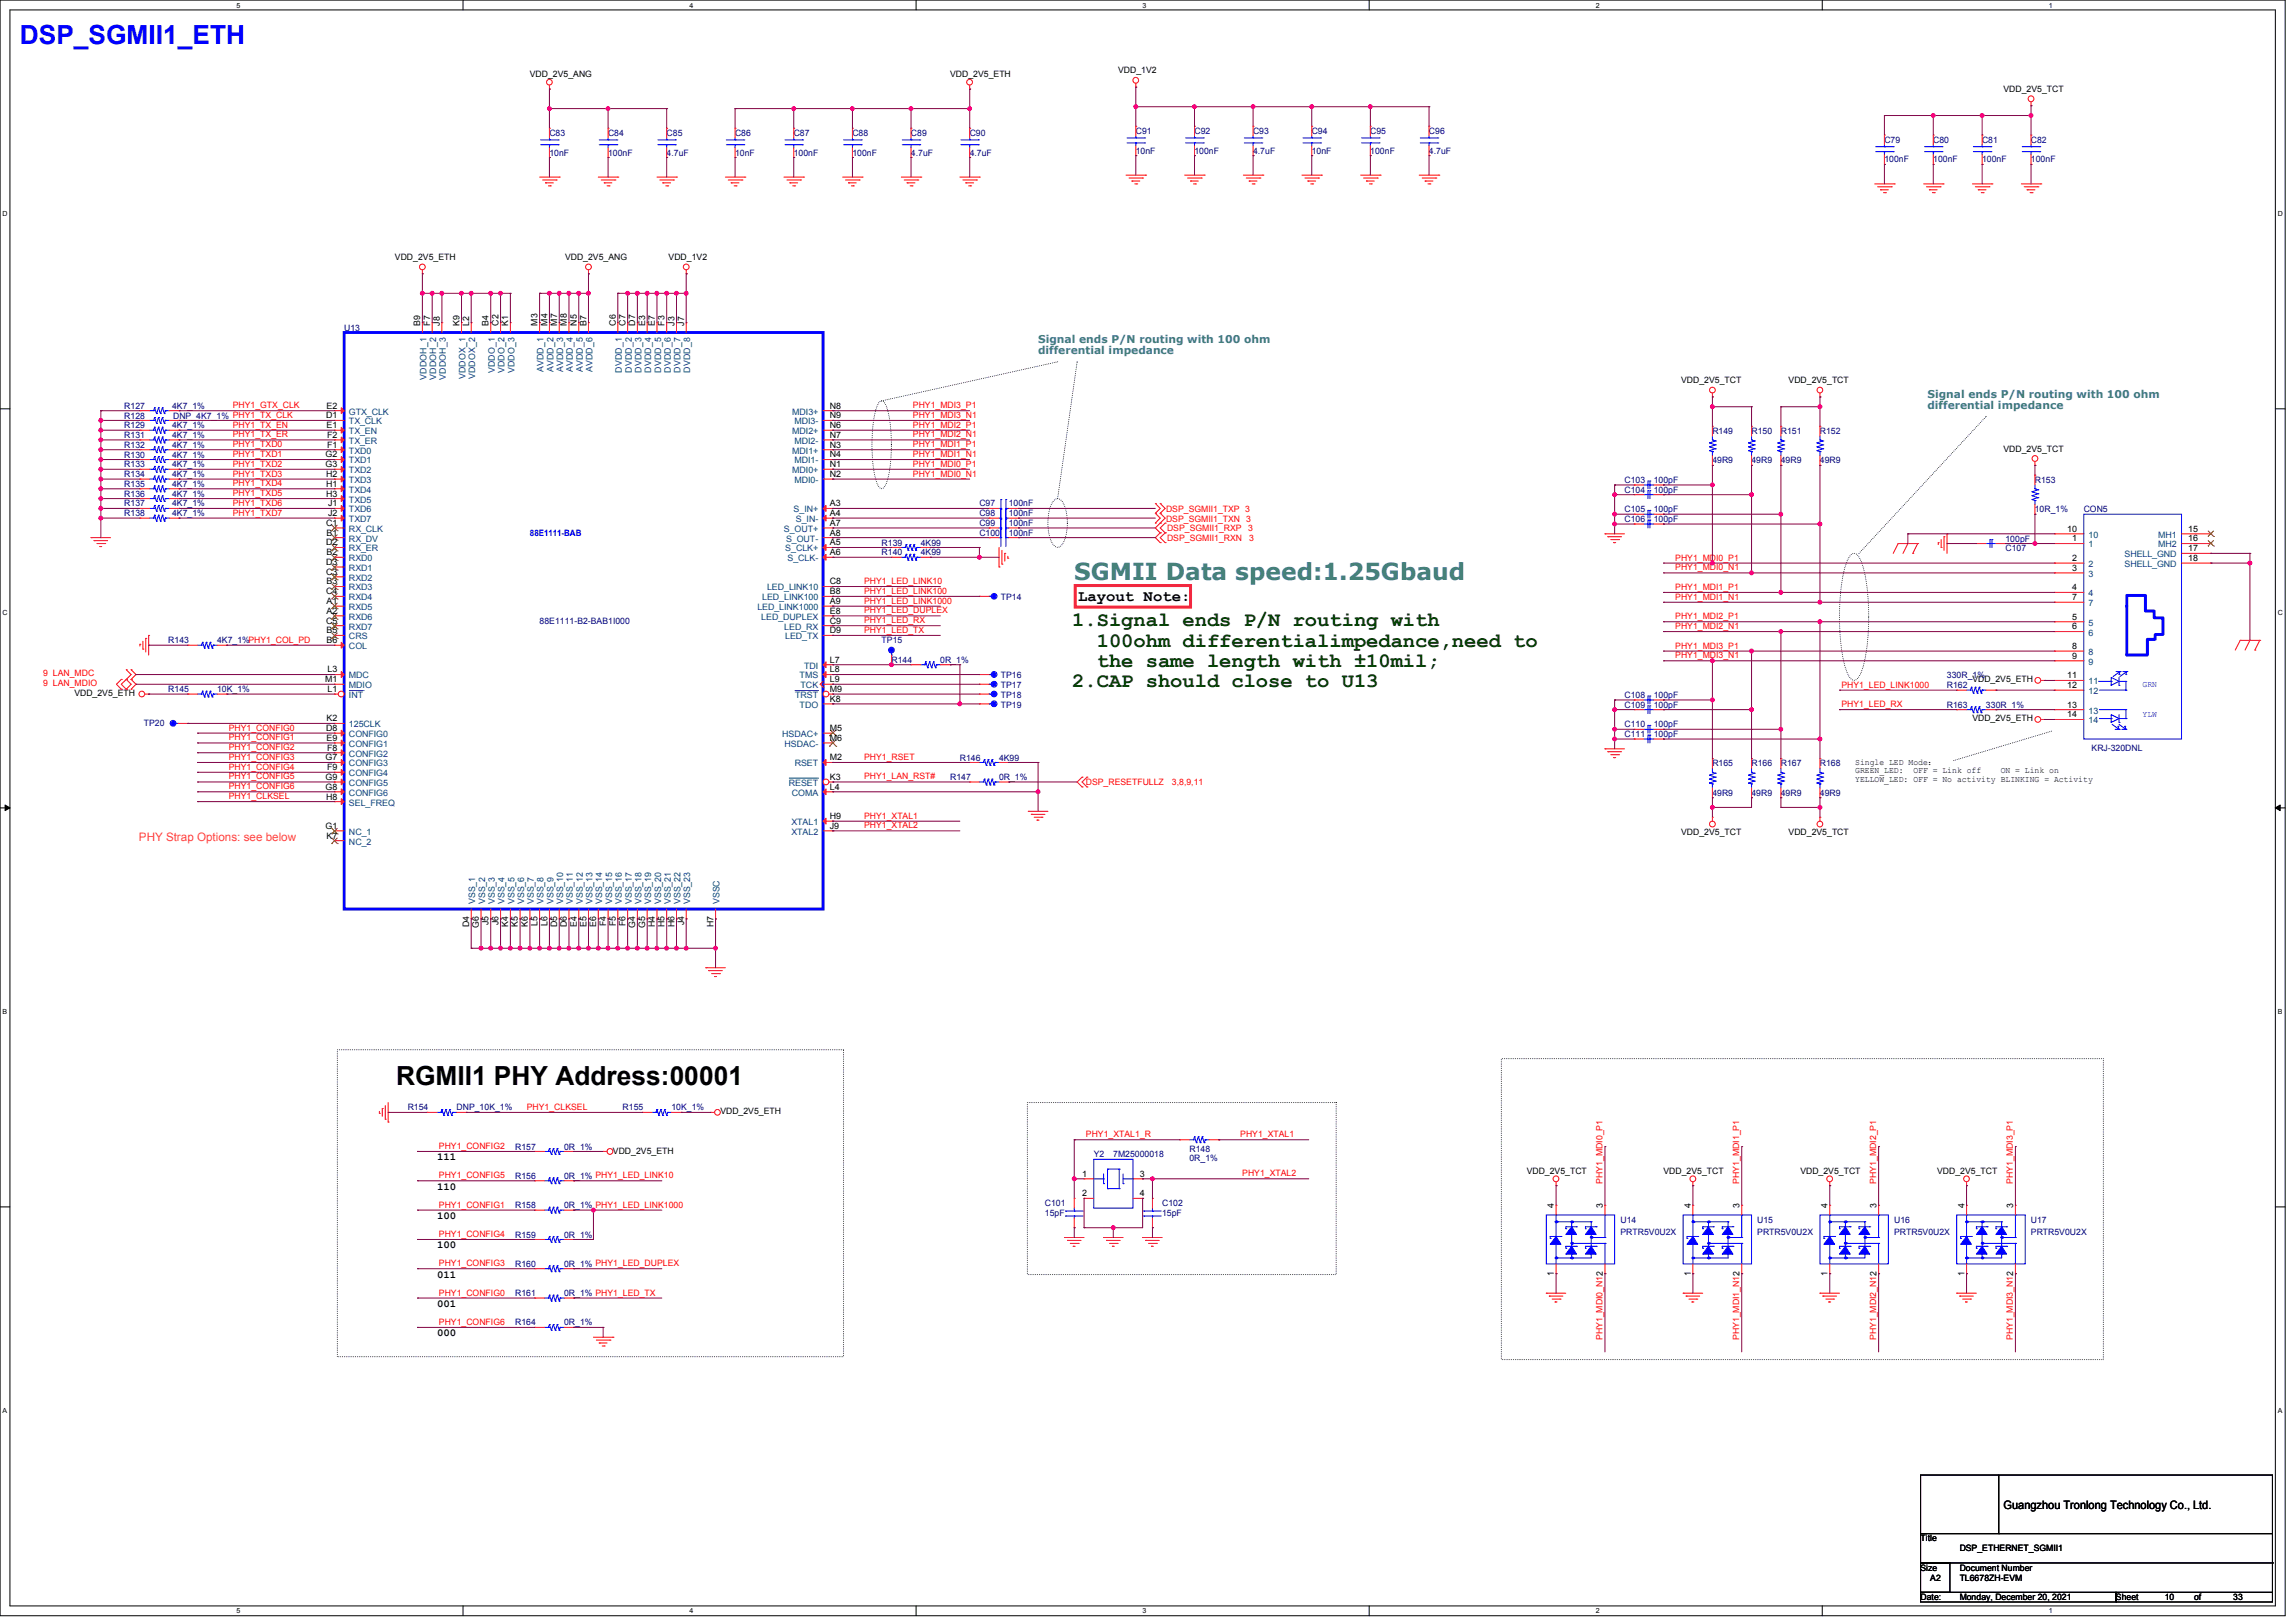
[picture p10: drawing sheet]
<svg xmlns="http://www.w3.org/2000/svg" width="841mm" height="594mm" viewBox="0 0 841 594" stroke-linecap="round" stroke-linejoin="round" font-family="sans-serif">
<defs><g id="words">
<text font-size="9.7" fill="#00f" x="7.2" y="16.2">DSP_SGMII1_ETH</text>
<text font-size="9.7" x="145.1" y="397.6">RGMII1 PHY Address:00001</text>
<text font-size="8.6" fill="#408080" x="393.7" y="212.5">SGMII Data speed:1.25Gbaud</text>
<g font-size="7.5" fill="#004000">
<text x="392.9" y="229.4">1.Signal ends P/N routing with</text>
<text x="401.9" y="236.9">100ohm differentialimpedance,need to</text>
<text x="401.9" y="244.4">the same length with ±10mil;</text>
<text x="392.9" y="251.9">2.CAP should close to U13</text>
</g>
<text font-size="5.7" x="395.1" y="220.1">Layout Note:</text>
<text font-size="4.3" fill="#ff8000" x="50.9" y="308.3">PHY Strap Options: see below</text>
<text font-size="4.3" x="734.2" y="553">Guangzhou Tronlong Technology Co., Ltd.</text>
<g font-size="3.9" fill="#408080">
<text x="380.4" y="125.8">Signal ends P/N routing with 100 ohm</text>
<text x="380.4" y="129.7">differential impedance</text>
<text x="706.3" y="145.8">Signal ends P/N routing with 100 ohm</text>
<text x="706.3" y="149.8">differential impedance</text>
</g>
<g font-size="3.9">
<text x="160.1" y="425.2">111</text>
<text x="160.1" y="436">110</text>
<text x="160.1" y="446.7">100</text>
<text x="160.1" y="457.5">100</text>
<text x="160.1" y="468.2">011</text>
<text x="160.1" y="479">001</text>
<text x="160.1" y="489.7">000</text>
</g>
<g font-size="3.3">
<text x="154" y="119.3" transform="rotate(-90 154 119.3)">B9</text>
<text x="157.6" y="119.3" transform="rotate(-90 157.6 119.3)">F7</text>
<text x="161.2" y="119.3" transform="rotate(-90 161.2 119.3)">J8</text>
<text x="168.4" y="119.3" transform="rotate(-90 168.4 119.3)">K9</text>
<text x="171.9" y="119.3" transform="rotate(-90 171.9 119.3)">L2</text>
<text x="179.1" y="119.3" transform="rotate(-90 179.1 119.3)">B4</text>
<text x="182.7" y="119.3" transform="rotate(-90 182.7 119.3)">C2</text>
<text x="186.3" y="119.3" transform="rotate(-90 186.3 119.3)">K1</text>
<text x="197" y="119.3" transform="rotate(-90 197 119.3)">M3</text>
<text x="200.6" y="119.3" transform="rotate(-90 200.6 119.3)">M4</text>
<text x="204.2" y="119.3" transform="rotate(-90 204.2 119.3)">M7</text>
<text x="207.7" y="119.3" transform="rotate(-90 207.7 119.3)">M8</text>
<text x="211.3" y="119.3" transform="rotate(-90 211.3 119.3)">N5</text>
<text x="214.9" y="119.3" transform="rotate(-90 214.9 119.3)">B7</text>
<text x="225.6" y="119.3" transform="rotate(-90 225.6 119.3)">C6</text>
<text x="229.2" y="119.3" transform="rotate(-90 229.2 119.3)">C7</text>
<text x="232.8" y="119.3" transform="rotate(-90 232.8 119.3)">D7</text>
<text x="236.4" y="119.3" transform="rotate(-90 236.4 119.3)">E3</text>
<text x="240" y="119.3" transform="rotate(-90 240 119.3)">E7</text>
<text x="243.5" y="119.3" transform="rotate(-90 243.5 119.3)">F3</text>
<text x="247.1" y="119.3" transform="rotate(-90 247.1 119.3)">J3</text>
<text x="250.7" y="119.3" transform="rotate(-90 250.7 119.3)">J7</text>
<text x="171.9" y="339.8" transform="rotate(-90 171.9 339.8)">D4</text>
<text x="175.5" y="340" transform="rotate(-90 175.5 340)">G6</text>
<text x="179.1" y="339.1" transform="rotate(-90 179.1 339.1)">J5</text>
<text x="182.7" y="339.1" transform="rotate(-90 182.7 339.1)">J6</text>
<text x="186.3" y="339.6" transform="rotate(-90 186.3 339.6)">K4</text>
<text x="189.8" y="339.6" transform="rotate(-90 189.8 339.6)">K5</text>
<text x="193.4" y="339.6" transform="rotate(-90 193.4 339.6)">K6</text>
<text x="197" y="339.3" transform="rotate(-90 197 339.3)">L5</text>
<text x="200.6" y="339.3" transform="rotate(-90 200.6 339.3)">L6</text>
<text x="204.2" y="339.8" transform="rotate(-90 204.2 339.8)">D5</text>
<text x="207.7" y="339.8" transform="rotate(-90 207.7 339.8)">D6</text>
<text x="211.3" y="339.6" transform="rotate(-90 211.3 339.6)">E4</text>
<text x="214.9" y="339.6" transform="rotate(-90 214.9 339.6)">E5</text>
<text x="218.5" y="339.6" transform="rotate(-90 218.5 339.6)">E6</text>
<text x="222.1" y="339.4" transform="rotate(-90 222.1 339.4)">F4</text>
<text x="225.6" y="339.4" transform="rotate(-90 225.6 339.4)">F5</text>
<text x="229.2" y="339.4" transform="rotate(-90 229.2 339.4)">F6</text>
<text x="232.8" y="340" transform="rotate(-90 232.8 340)">G4</text>
<text x="236.4" y="340" transform="rotate(-90 236.4 340)">G5</text>
<text x="240" y="339.8" transform="rotate(-90 240 339.8)">H4</text>
<text x="243.5" y="339.8" transform="rotate(-90 243.5 339.8)">H5</text>
<text x="247.1" y="339.8" transform="rotate(-90 247.1 339.8)">H6</text>
<text x="250.7" y="339.1" transform="rotate(-90 250.7 339.1)">J4</text>
<text x="261.4" y="339.8" transform="rotate(-90 261.4 339.8)">H7</text>
<text x="569.5" y="442.7" transform="rotate(-90 569.5 442.7)">4</text>
<text x="587.4" y="442.7" transform="rotate(-90 587.4 442.7)">3</text>
<text x="619.6" y="442.7" transform="rotate(-90 619.6 442.7)">4</text>
<text x="637.5" y="442.7" transform="rotate(-90 637.5 442.7)">3</text>
<text x="669.7" y="442.7" transform="rotate(-90 669.7 442.7)">4</text>
<text x="687.6" y="442.7" transform="rotate(-90 687.6 442.7)">3</text>
<text x="719.9" y="442.7" transform="rotate(-90 719.9 442.7)">4</text>
<text x="737.8" y="442.7" transform="rotate(-90 737.8 442.7)">3</text>
<text x="569.5" y="467.4" transform="rotate(-90 569.5 467.4)">1</text>
<text x="619.6" y="467.4" transform="rotate(-90 619.6 467.4)">1</text>
<text x="669.7" y="467.4" transform="rotate(-90 669.7 467.4)">1</text>
<text x="719.9" y="467.4" transform="rotate(-90 719.9 467.4)">1</text>
</g>
<g font-size="3.3" fill="#004080">
<text x="181.3" y="136.7" transform="rotate(-90 181.3 136.7)">VDDO_1</text>
<text x="184.9" y="136.7" transform="rotate(-90 184.9 136.7)">VDDO_2</text>
<text x="188.5" y="136.7" transform="rotate(-90 188.5 136.7)">VDDO_3</text>
<text x="199.2" y="136.3" transform="rotate(-90 199.2 136.3)">AVDD_1</text>
<text x="202.8" y="136.3" transform="rotate(-90 202.8 136.3)">AVDD_2</text>
<text x="206.4" y="136.3" transform="rotate(-90 206.4 136.3)">AVDD_3</text>
<text x="210" y="136.3" transform="rotate(-90 210 136.3)">AVDD_4</text>
<text x="213.6" y="136.3" transform="rotate(-90 213.6 136.3)">AVDD_5</text>
<text x="217.1" y="136.3" transform="rotate(-90 217.1 136.3)">AVDD_6</text>
<text x="227.9" y="136.5" transform="rotate(-90 227.9 136.5)">DVDD_1</text>
<text x="231.5" y="136.5" transform="rotate(-90 231.5 136.5)">DVDD_2</text>
<text x="235" y="136.5" transform="rotate(-90 235 136.5)">DVDD_3</text>
<text x="238.6" y="136.5" transform="rotate(-90 238.6 136.5)">DVDD_4</text>
<text x="242.2" y="136.5" transform="rotate(-90 242.2 136.5)">DVDD_5</text>
<text x="245.8" y="136.5" transform="rotate(-90 245.8 136.5)">DVDD_6</text>
<text x="249.4" y="136.5" transform="rotate(-90 249.4 136.5)">DVDD_7</text>
<text x="252.9" y="136.5" transform="rotate(-90 252.9 136.5)">DVDD_8</text>
<text x="156.3" y="139.1" transform="rotate(-90 156.3 139.1)">VDDOH_1</text>
<text x="159.8" y="139.1" transform="rotate(-90 159.8 139.1)">VDDOH_2</text>
<text x="163.4" y="139.1" transform="rotate(-90 163.4 139.1)">VDDOH_3</text>
<text x="170.6" y="138.9" transform="rotate(-90 170.6 138.9)">VDDOX_1</text>
<text x="174.2" y="138.9" transform="rotate(-90 174.2 138.9)">VDDOX_2</text>
<text x="174.2" y="331.3" transform="rotate(-90 174.2 331.3)">VSS_1</text>
<text x="177.8" y="331.3" transform="rotate(-90 177.8 331.3)">VSS_2</text>
<text x="181.3" y="331.3" transform="rotate(-90 181.3 331.3)">VSS_3</text>
<text x="184.9" y="331.3" transform="rotate(-90 184.9 331.3)">VSS_4</text>
<text x="188.5" y="331.3" transform="rotate(-90 188.5 331.3)">VSS_5</text>
<text x="192.1" y="331.3" transform="rotate(-90 192.1 331.3)">VSS_6</text>
<text x="195.7" y="331.3" transform="rotate(-90 195.7 331.3)">VSS_7</text>
<text x="199.2" y="331.3" transform="rotate(-90 199.2 331.3)">VSS_8</text>
<text x="202.8" y="331.3" transform="rotate(-90 202.8 331.3)">VSS_9</text>
<text x="206.4" y="331.3" transform="rotate(-90 206.4 331.3)">VSS_10</text>
<text x="210" y="331.3" transform="rotate(-90 210 331.3)">VSS_11</text>
<text x="213.6" y="331.3" transform="rotate(-90 213.6 331.3)">VSS_12</text>
<text x="217.1" y="331.3" transform="rotate(-90 217.1 331.3)">VSS_13</text>
<text x="220.7" y="331.3" transform="rotate(-90 220.7 331.3)">VSS_14</text>
<text x="224.3" y="331.3" transform="rotate(-90 224.3 331.3)">VSS_15</text>
<text x="227.9" y="331.3" transform="rotate(-90 227.9 331.3)">VSS_16</text>
<text x="231.5" y="331.3" transform="rotate(-90 231.5 331.3)">VSS_17</text>
<text x="235" y="331.3" transform="rotate(-90 235 331.3)">VSS_18</text>
<text x="238.6" y="331.3" transform="rotate(-90 238.6 331.3)">VSS_19</text>
<text x="242.2" y="331.3" transform="rotate(-90 242.2 331.3)">VSS_20</text>
<text x="245.8" y="331.3" transform="rotate(-90 245.8 331.3)">VSS_21</text>
<text x="249.4" y="331.3" transform="rotate(-90 249.4 331.3)">VSS_22</text>
<text x="252.9" y="331.3" transform="rotate(-90 252.9 331.3)">VSS_23</text>
<text x="263.7" y="331.3" transform="rotate(-90 263.7 331.3)">VSSC</text>
</g>
<g font-size="3.2">
<text x="194.2" y="28.4">VDD_2V5_ANG</text>
<text x="348.2" y="28.4">VDD_2V5_ETH</text>
<text x="409.8" y="26.9">VDD_1V2</text>
<text x="734.2" y="33.7">VDD_2V5_TCT</text>
<text x="144.7" y="95.3">VDD_2V5_ETH</text>
<text x="207" y="95.3">VDD_2V5_ANG</text>
<text x="245" y="95.3">VDD_1V2</text>
<text x="616.1" y="140.5">VDD_2V5_TCT</text>
<text x="655.4" y="140.5">VDD_2V5_TCT</text>
<text x="119.7" y="149.7">E2</text>
<text x="304.1" y="149.7">N8</text>
<text x="119.5" y="153.3">D1</text>
<text x="304.1" y="153.3">N9</text>
<text x="119.7" y="156.9">E1</text>
<text x="119.9" y="160.4">F2</text>
<text x="304.1" y="156.9">N6</text>
<text x="304.1" y="160.4">N7</text>
<text x="119.3" y="167.6">G2</text>
<text x="119.9" y="164">F1</text>
<text x="304.1" y="164">N3</text>
<text x="304.1" y="167.6">N4</text>
<text x="734.2" y="165.5">VDD_2V5_TCT</text>
<text x="119.3" y="171.2">G3</text>
<text x="304.1" y="171.2">N1</text>
<text x="119.5" y="174.8">H2</text>
<text x="119.5" y="178.3">H1</text>
<text x="304.1" y="174.8">N2</text>
<text x="119.5" y="181.9">H3</text>
<text x="120.2" y="185.5">J1</text>
<text x="304.1" y="185.5">A3</text>
<text x="120.2" y="189.1">J2</text>
<text x="304.1" y="189.1">A4</text>
<text x="119.5" y="192.7">C1</text>
<text x="119.7" y="196.3">B1</text>
<text x="304.1" y="196.3">A8</text>
<text x="304.1" y="192.7">A7</text>
<text x="757.5" y="194.9">10</text>
<text x="801.9" y="194.9">15</text>
<text x="119.5" y="199.9">D2</text>
<text x="119.7" y="203.5">B2</text>
<text x="304.1" y="203.5">A6</text>
<text x="304.1" y="199.9">A5</text>
<text x="759.3" y="198.4">1</text>
<text x="801.9" y="198.4">16</text>
<text x="801.9" y="202">17</text>
<text x="119.5" y="207">D3</text>
<text x="759.3" y="205.6">2</text>
<text x="759.3" y="209.2">3</text>
<text x="801.9" y="205.6">18</text>
<text x="119.5" y="210.6">C3</text>
<text x="119.7" y="214.2">B3</text>
<text x="304.1" y="214.2">C8</text>
<text x="119.5" y="217.8">C4</text>
<text x="119.7" y="221.4">A1</text>
<text x="304.1" y="221.4">A9</text>
<text x="304.1" y="217.8">B8</text>
<text x="759.3" y="216.3">4</text>
<text x="759.3" y="219.9">7</text>
<text x="119.7" y="224.9">A2</text>
<text x="304.1" y="224.9">E8</text>
<text x="759.3" y="227.1">5</text>
<text x="119.5" y="228.5">C5</text>
<text x="119.7" y="232.1">B5</text>
<text x="304.1" y="232.1">D9</text>
<text x="304.1" y="228.5">C9</text>
<text x="759.3" y="230.7">6</text>
<text x="119.7" y="235.7">B6</text>
<text x="759.3" y="237.8">8</text>
<text x="304.1" y="242.8">L7</text>
<text x="759.3" y="241.4">9</text>
<text x="119.2" y="250">M1</text>
<text x="120.1" y="246.4">L3</text>
<text x="304.1" y="246.4">L8</text>
<text x="304.1" y="250">L9</text>
<text x="722.8" y="250.1">VDD_2V5_ETH</text>
<text x="757.5" y="248.6">11</text>
<text x="27.3" y="255.1">VDD_2V5_ETH</text>
<text x="120.1" y="253.6">L1</text>
<text x="304.1" y="253.6">M9</text>
<text x="304.1" y="257.2">K8</text>
<text x="757.5" y="252.1">12</text>
<text x="757.5" y="259.3">13</text>
<text x="757.5" y="262.9">14</text>
<text x="119.5" y="267.9">D8</text>
<text x="119.7" y="264.3">K2</text>
<text x="304.1" y="267.9">M5</text>
<text x="722.8" y="264.4">VDD_2V5_ETH</text>
<text x="119.7" y="271.5">E9</text>
<text x="119.9" y="275.1">F8</text>
<text x="304.1" y="271.5">M6</text>
<text x="119.3" y="278.6">G7</text>
<text x="304.1" y="278.6">M2</text>
<text x="679.8" y="280.2">Single LED Mode：</text>
<text x="119.3" y="285.8">G9</text>
<text x="119.9" y="282.2">F9</text>
<text x="304.1" y="285.8">K3</text>
<text x="679.8" y="283.4">GREEN_LED:</text>
<text x="679.8" y="286.6">YELLOW_LED: OFF = No activity BLINKING = Activity</text>
<text x="701.2" y="283.4">OFF = Link off</text>
<text x="733.2" y="283.4">ON = Link on</text>
<text x="119.3" y="289.4">G8</text>
<text x="119.5" y="293">H8</text>
<text x="304.1" y="289.4">L4</text>
<text x="119.3" y="303.7">G1</text>
<text x="304.1" y="303.7">J9</text>
<text x="304.1" y="300.1">H9</text>
<text x="616.1" y="305.9">VDD_2V5_TCT</text>
<text x="655.4" y="305.9">VDD_2V5_TCT</text>
<text x="119.7" y="307.3">K7</text>
<text x="264" y="408.3">VDD_2V5_ETH</text>
<text x="224.6" y="422.7">VDD_2V5_ETH</text>
<text x="396.5" y="431.2">1</text>
<text x="417.7" y="431.2">3</text>
<text x="559.5" y="430.2">VDD_2V5_TCT</text>
<text x="609.6" y="430.2">VDD_2V5_TCT</text>
<text x="659.7" y="430.2">VDD_2V5_TCT</text>
<text x="709.9" y="430.2">VDD_2V5_TCT</text>
<text x="396.5" y="438.4">2</text>
<text x="417.7" y="438.4">4</text>
<text x="703.8" y="564.9">Title</text>
<text x="718.1" y="568.5">DSP_ETHERNET_SGMII1</text>
<text x="703.8" y="575.6">Size</text>
<text x="718.1" y="575.6">Document Number</text>
<text x="707.4" y="579.2">A2</text>
<text x="718.1" y="579.2">TL6678ZH-EVM</text>
<text x="703.8" y="586.4">Date:</text>
<text x="718.1" y="586.4">Monday, December 20, 2021</text>
<text x="775.4" y="586.4">Sheet</text>
<text x="793.3" y="586.4">10</text>
<text x="804.1" y="586.4">of</text>
<text x="818.4" y="586.4">33</text>
</g>
<g font-size="3.2" fill="#000080">
<text x="201.3" y="49.9">C83</text>
<text x="222.8" y="49.9">C84</text>
<text x="244.3" y="49.9">C85</text>
<text x="269.4" y="49.9">C86</text>
<text x="290.9" y="49.9">C87</text>
<text x="312.4" y="49.9">C88</text>
<text x="333.8" y="49.9">C89</text>
<text x="355.3" y="49.9">C90</text>
<text x="416.2" y="49.1">C91</text>
<text x="437.7" y="49.1">C92</text>
<text x="459.2" y="49.1">C93</text>
<text x="480.7" y="49.1">C94</text>
<text x="502.1" y="49.1">C95</text>
<text x="523.6" y="49.1">C96</text>
<text x="690.5" y="52.4">C79</text>
<text x="708.4" y="52.4">C80</text>
<text x="726.3" y="52.4">C81</text>
<text x="744.2" y="52.4">C82</text>
<text x="201.3" y="57">10nF</text>
<text x="222.8" y="57">100nF</text>
<text x="244.3" y="57">4.7uF</text>
<text x="269.4" y="57">10nF</text>
<text x="290.9" y="57">100nF</text>
<text x="312.4" y="57">100nF</text>
<text x="333.8" y="57">4.7uF</text>
<text x="355.3" y="57">4.7uF</text>
<text x="416.2" y="56.3">10nF</text>
<text x="437.7" y="56.3">100nF</text>
<text x="459.2" y="56.3">4.7uF</text>
<text x="480.7" y="56.3">10nF</text>
<text x="502.1" y="56.3">100nF</text>
<text x="523.6" y="56.3">4.7uF</text>
<text x="690.5" y="59.5">100nF</text>
<text x="708.4" y="59.5">100nF</text>
<text x="726.3" y="59.5">100nF</text>
<text x="744.2" y="59.5">100nF</text>
<text x="126.1" y="121.1">U13</text>
<text x="45.6" y="149.8">R127</text>
<text x="63.1" y="149.8">4K7_1%</text>
<text x="45.6" y="153.4">R128</text>
<text x="63.5" y="153.4">DNP_4K7_1% PHY1_TX_CLK</text>
<text x="45.6" y="160.5">R131</text>
<text x="45.6" y="156.9">R129</text>
<text x="63.1" y="160.5">4K7_1%</text>
<text x="63.1" y="156.9">4K7_1%</text>
<text x="627.5" y="159.1">R149</text>
<text x="641.8" y="159.1">R150</text>
<text x="652.6" y="159.1">R151</text>
<text x="666.9" y="159.1">R152</text>
<text x="45.6" y="164.1">R132</text>
<text x="45.6" y="167.7">R130</text>
<text x="63.1" y="164.1">4K7_1%</text>
<text x="63.1" y="167.7">4K7_1%</text>
<text x="45.6" y="171.3">R133</text>
<text x="63.1" y="171.3">4K7_1%</text>
<text x="627.5" y="169.8">49R9</text>
<text x="641.8" y="169.8">49R9</text>
<text x="652.6" y="169.8">49R9</text>
<text x="666.9" y="169.8">49R9</text>
<text x="45.6" y="174.8">R134</text>
<text x="45.6" y="178.4">R135</text>
<text x="63.1" y="174.8">4K7_1%</text>
<text x="63.1" y="178.4">4K7_1%</text>
<text x="595.3" y="177">C103</text>
<text x="606" y="177">100pF</text>
<text x="745.7" y="177">R153</text>
<text x="45.6" y="182">R136</text>
<text x="45.6" y="185.6">R137</text>
<text x="63.1" y="182">4K7_1%</text>
<text x="63.1" y="185.6">4K7_1%</text>
<text x="358.9" y="185.6">C97</text>
<text x="369.6" y="185.6">100nF</text>
<text x="595.3" y="180.6">C104</text>
<text x="606" y="180.6">100pF</text>
<text x="45.6" y="189.2">R138</text>
<text x="63.1" y="189.2">4K7_1%</text>
<text x="358.9" y="189.2">C98</text>
<text x="369.6" y="189.2">100nF</text>
<text x="595.3" y="191.3">C106</text>
<text x="595.3" y="187.7">C105</text>
<text x="606" y="191.3">100pF</text>
<text x="606" y="187.7">100pF</text>
<text x="745.7" y="187.7">10R_1%</text>
<text x="763.6" y="187.7">CON5</text>
<text x="358.9" y="196.3">C100</text>
<text x="358.9" y="192.7">C99</text>
<text x="369.6" y="196.3">100nF</text>
<text x="369.6" y="192.7">100nF</text>
<text x="323.1" y="199.9">R139</text>
<text x="323.1" y="203.5">R140</text>
<text x="337.4" y="199.9">4K99</text>
<text x="337.4" y="203.5">4K99</text>
<text x="734.9" y="202.1">C107</text>
<text x="734.9" y="198.5">100pF</text>
<text x="366.8" y="220">TP14</text>
<text x="197.7" y="228.6">88E1111-B2-BAB1I000</text>
<text x="61.7" y="235.7">R143</text>
<text x="79.6" y="235.7">4K7_1%PHY1_COL_PD</text>
<text x="323.1" y="235.7">TP15</text>
<text x="326.7" y="242.9">R144</text>
<text x="344.6" y="242.9">0R_1%</text>
<text x="366.8" y="248.6">TP16</text>
<text x="713.5" y="248.6">330R_1%</text>
<text x="61.7" y="253.6">R145</text>
<text x="79.6" y="253.6">10K_1%</text>
<text x="366.8" y="255.8">TP18</text>
<text x="366.8" y="252.2">TP17</text>
<text x="595.3" y="255.8">C108</text>
<text x="606" y="255.8">100pF</text>
<text x="713.5" y="252.2">R162</text>
<text x="366.8" y="259.4">TP19</text>
<text x="595.3" y="259.4">C109</text>
<text x="606" y="259.4">100pF</text>
<text x="713.5" y="259.4">R163</text>
<text x="727.8" y="259.4">330R_1%</text>
<text x="52.7" y="266.2">TP20</text>
<text x="595.3" y="266.5">C110</text>
<text x="606" y="266.5">100pF</text>
<text x="595.3" y="270.1">C111</text>
<text x="606" y="270.1">100pF</text>
<text x="766.5" y="275.1">KRJ-320DNL</text>
<text x="351.7" y="278.7">R146</text>
<text x="366.1" y="278.7">4K99</text>
<text x="627.5" y="280.8">R165</text>
<text x="641.8" y="280.8">R166</text>
<text x="652.6" y="280.8">R167</text>
<text x="666.9" y="280.8">R168</text>
<text x="348.2" y="285.9">R147</text>
<text x="366.1" y="285.9">0R_1%</text>
<text x="627.5" y="291.6">49R9</text>
<text x="641.8" y="291.6">49R9</text>
<text x="652.6" y="291.6">49R9</text>
<text x="666.9" y="291.6">49R9</text>
<text x="149.4" y="406.9">R154</text>
<text x="167.3" y="406.9">DNP_10K_1%</text>
<text x="228.2" y="406.9">R155</text>
<text x="246.1" y="406.9">10K_1%</text>
<text x="188.8" y="421.3">R157</text>
<text x="206.7" y="421.3">0R_1%</text>
<text x="400.8" y="424.1">Y2</text>
<text x="408" y="424.1">7M25000018</text>
<text x="435.9" y="422.3">R148</text>
<text x="435.9" y="425.5">0R_1%</text>
<text x="188.8" y="432">R156</text>
<text x="206.7" y="432">0R_1% PHY1_LED_LINK10</text>
<text x="188.8" y="442.7">R158</text>
<text x="206.7" y="442.7">0R_1% PHY1_LED_LINK1000</text>
<text x="382.9" y="442">C101</text>
<text x="425.9" y="442">C102</text>
<text x="382.9" y="445.6">15pF</text>
<text x="425.9" y="445.6">15pF</text>
<text x="593.8" y="448.1">U14</text>
<text x="644" y="448.1">U15</text>
<text x="694.1" y="448.1">U16</text>
<text x="744.2" y="448.1">U17</text>
<text x="188.8" y="453.5">R159</text>
<text x="206.7" y="453.5">0R_1%</text>
<text x="593.8" y="452.4">PRTR5V0U2X</text>
<text x="644" y="452.4">PRTR5V0U2X</text>
<text x="694.1" y="452.4">PRTR5V0U2X</text>
<text x="744.2" y="452.4">PRTR5V0U2X</text>
<text x="188.8" y="464.2">R160</text>
<text x="206.7" y="464.2">0R_1% PHY1_LED_DUPLEX</text>
<text x="188.8" y="475">R161</text>
<text x="206.7" y="475">0R_1% PHY1_LED_TX</text>
<text x="188.8" y="485.7">R164</text>
<text x="206.7" y="485.7">0R_1%</text>
</g>
<g font-size="3.2" fill="#f00">
<text x="85.3" y="149.6">PHY1_GTX_CLK</text>
<text x="334.5" y="149.6">PHY1_MDI3_P1</text>
<text x="334.5" y="153.1">PHY1_MDI3_N1</text>
<text x="85.3" y="160.3">PHY1_TX_ER</text>
<text x="85.3" y="156.7">PHY1_TX_EN</text>
<text x="334.5" y="160.3">PHY1_MDI2_N1</text>
<text x="334.5" y="156.7">PHY1_MDI2_P1</text>
<text x="85.3" y="163.9">PHY1_TXD0</text>
<text x="85.3" y="167.5">PHY1_TXD1</text>
<text x="334.5" y="167.5">PHY1_MDI1_N1</text>
<text x="334.5" y="163.9">PHY1_MDI1_P1</text>
<text x="85.3" y="171">PHY1_TXD2</text>
<text x="334.5" y="171">PHY1_MDI0_P1</text>
<text x="85.3" y="174.6">PHY1_TXD3</text>
<text x="85.3" y="178.2">PHY1_TXD4</text>
<text x="334.5" y="174.6">PHY1_MDI0_N1</text>
<text x="85.3" y="185.4">PHY1_TXD6</text>
<text x="85.3" y="181.8">PHY1_TXD5</text>
<text x="85.3" y="188.9">PHY1_TXD7</text>
<text x="427.3" y="187.7">DSP_SGMII1_TXP 3</text>
<text x="427.3" y="191.3">DSP_SGMII1_TXN 3</text>
<text x="427.7" y="194.6">DSP_SGMII1_RXP</text>
<text x="457.4" y="194.6">3</text>
<text x="427.7" y="198.1">DSP_SGMII1_RXN</text>
<text x="457.7" y="198.1">3</text>
<text x="613.9" y="205.4">PHY1_MDI0_P1</text>
<text x="613.9" y="209">PHY1_MDI0_N1</text>
<text x="316.6" y="214">PHY1_LED_LINK10</text>
<text x="316.6" y="221.2">PHY1_LED_LINK1000</text>
<text x="316.6" y="217.6">PHY1_LED_LINK100</text>
<text x="613.9" y="216.2">PHY1_MDI1_P1</text>
<text x="613.9" y="219.8">PHY1_MDI1_N1</text>
<text x="316.6" y="224.7">PHY1_LED_DUPLEX</text>
<text x="613.9" y="226.9">PHY1_MDI2_P1</text>
<text x="316.6" y="231.9">PHY1_LED_TX</text>
<text x="316.6" y="228.3">PHY1_LED_RX</text>
<text x="613.9" y="230.5">PHY1_MDI2_N1</text>
<text x="613.9" y="237.7">PHY1_MDI3_P1</text>
<text x="613.9" y="241.2">PHY1_MDI3_N1</text>
<text x="15.8" y="251.5">9 LAN_MDIO</text>
<text x="15.8" y="247.6">9 LAN_MDC</text>
<text x="674.8" y="252">PHY1_LED_LINK1000</text>
<text x="674.8" y="259.1">PHY1_LED_RX</text>
<text x="83.9" y="267.7">PHY1_CONFIG0</text>
<text x="83.9" y="271.3">PHY1_CONFIG1</text>
<text x="83.9" y="274.9">PHY1_CONFIG2</text>
<text x="83.9" y="278.5">PHY1_CONFIG3</text>
<text x="316.6" y="278.5">PHY1_RSET</text>
<text x="83.9" y="282.1">PHY1_CONFIG4</text>
<text x="83.9" y="285.6">PHY1_CONFIG5</text>
<text x="316.6" y="285.6">PHY1_LAN_RST#</text>
<text x="397.9" y="287.7">DSP_RESETFULLZ</text>
<text x="429.5" y="287.7">3,8,9,11</text>
<text x="83.9" y="289.2">PHY1_CONFIG6</text>
<text x="83.9" y="292.8">PHY1_CLKSEL</text>
<text x="316.6" y="300">PHY1_XTAL1</text>
<text x="316.6" y="303.5">PHY1_XTAL2</text>
<text x="193.1" y="406.7">PHY1_CLKSEL</text>
<text x="398" y="416.7">PHY1_XTAL1_R</text>
<text x="454.5" y="416.7">PHY1_XTAL1</text>
<text x="160.9" y="421">PHY1_CONFIG2</text>
<text x="160.9" y="431.8">PHY1_CONFIG5</text>
<text x="455.2" y="431">PHY1_XTAL2</text>
<text x="587.2" y="433.7" transform="rotate(-90 587.2 433.7)">PHY1_MDI0_P1</text>
<text x="637.3" y="433.7" transform="rotate(-90 637.3 433.7)">PHY1_MDI1_P1</text>
<text x="687.5" y="433.7" transform="rotate(-90 687.5 433.7)">PHY1_MDI2_P1</text>
<text x="737.6" y="433.7" transform="rotate(-90 737.6 433.7)">PHY1_MDI3_P1</text>
<text x="160.9" y="442.5">PHY1_CONFIG1</text>
<text x="160.9" y="453.3">PHY1_CONFIG4</text>
<text x="160.9" y="464">PHY1_CONFIG3</text>
<text x="160.9" y="474.7">PHY1_CONFIG0</text>
<text x="160.9" y="485.5">PHY1_CONFIG6</text>
<text x="587.2" y="491.1" transform="rotate(-90 587.2 491.1)">PHY1_MDI0_N12</text>
<text x="637.3" y="491.1" transform="rotate(-90 637.3 491.1)">PHY1_MDI1_N12</text>
<text x="687.5" y="491.1" transform="rotate(-90 687.5 491.1)">PHY1_MDI2_N12</text>
<text x="737.6" y="491.1" transform="rotate(-90 737.6 491.1)">PHY1_MDI3_N12</text>
</g>
<g font-size="3.2" fill="#004080">
<text x="127.9" y="155.5">TX_CLK</text>
<text x="127.9" y="151.9">GTX_CLK</text>
<text x="290.3" y="151.9">MDI3+</text>
<text x="291.1" y="155.5">MDI3-</text>
<text x="127.9" y="159.1">TX_EN</text>
<text x="290.3" y="159.1">MDI2+</text>
<text x="127.9" y="162.6">TX_ER</text>
<text x="127.9" y="166.2">TXD0</text>
<text x="290.3" y="166.2">MDI1+</text>
<text x="291.1" y="162.6">MDI2-</text>
<text x="127.9" y="169.8">TXD1</text>
<text x="127.9" y="173.4">TXD2</text>
<text x="290.3" y="173.4">MDI0+</text>
<text x="291.1" y="169.8">MDI1-</text>
<text x="127.9" y="177">TXD3</text>
<text x="291.1" y="177">MDI0-</text>
<text x="127.9" y="180.6">TXD4</text>
<text x="127.9" y="184.2">TXD5</text>
<text x="127.9" y="187.7">TXD6</text>
<text x="127.9" y="191.3">TXD7</text>
<text x="290.8" y="187.7">S_IN+</text>
<text x="291.6" y="191.3">S_IN-</text>
<text x="127.9" y="194.9">RX_CLK</text>
<text x="287.2" y="194.9">S_OUT+</text>
<text x="765.4" y="197.1">10</text>
<text x="790.9" y="197.1">MH1</text>
<text x="127.9" y="198.5">RX_DV</text>
<text x="127.9" y="202.1">RX_ER</text>
<text x="287.8" y="202.1">S_CLK+</text>
<text x="288" y="198.5">S_OUT-</text>
<text x="765.4" y="200.6">1</text>
<text x="790.9" y="200.6">MH2</text>
<text x="127.9" y="205.7">RXD0</text>
<text x="127.9" y="209.2">RXD1</text>
<text x="288.6" y="205.7">S_CLK-</text>
<text x="765.4" y="207.8">2</text>
<text x="778.5" y="204.2">SHELL_GND</text>
<text x="778.5" y="207.8">SHELL_GND</text>
<text x="127.9" y="212.8">RXD2</text>
<text x="765.4" y="211.4">3</text>
<text x="127.9" y="220">RXD4</text>
<text x="127.9" y="216.4">RXD3</text>
<text x="279.3" y="220">LED_LINK100</text>
<text x="281.1" y="216.4">LED_LINK10</text>
<text x="765.4" y="218.5">4</text>
<text x="127.9" y="227.1">RXD6</text>
<text x="127.9" y="223.6">RXD5</text>
<text x="277.5" y="223.6">LED_LINK1000</text>
<text x="279" y="227.1">LED_DUPLEX</text>
<text x="765.4" y="222.1">7</text>
<text x="127.9" y="230.7">RXD7</text>
<text x="287.4" y="230.7">LED_RX</text>
<text x="765.4" y="229.3">5</text>
<text x="765.4" y="232.9">6</text>
<text x="127.9" y="237.9">COL</text>
<text x="127.9" y="234.3">CRS</text>
<text x="287.7" y="234.3">LED_TX</text>
<text x="294.6" y="245">TDI</text>
<text x="765.4" y="240">8</text>
<text x="765.4" y="243.6">9</text>
<text x="127.9" y="248.6">MDC</text>
<text x="293" y="248.6">TMS</text>
<text x="765.4" y="250.8">11</text>
<text x="127.9" y="255.8">INT</text>
<text x="127.9" y="252.2">MDIO</text>
<text x="291.4" y="255.8">TRST</text>
<text x="293.4" y="252.2">TCK</text>
<text x="765.4" y="254.3">12</text>
<text x="293" y="259.4">TDO</text>
<text x="765.4" y="261.5">13</text>
<text x="127.9" y="266.5">125CLK</text>
<text x="765.4" y="265.1">14</text>
<text x="127.9" y="273.7">CONFIG1</text>
<text x="127.9" y="270.1">CONFIG0</text>
<text x="286.7" y="270.1">HSDAC+</text>
<text x="287.5" y="273.7">HSDAC-</text>
<text x="127.9" y="280.8">CONFIG3</text>
<text x="127.9" y="277.3">CONFIG2</text>
<text x="291.2" y="280.8">RSET</text>
<text x="127.9" y="288">CONFIG5</text>
<text x="127.9" y="284.4">CONFIG4</text>
<text x="289" y="288">RESET</text>
<text x="127.9" y="291.6">CONFIG6</text>
<text x="290.2" y="291.6">COMA</text>
<text x="127.9" y="295.2">SEL_FREQ</text>
<text x="127.9" y="305.9">NC_1</text>
<text x="290.1" y="305.9">XTAL2</text>
<text x="290.1" y="302.3">XTAL1</text>
<text x="127.9" y="309.5">NC_2</text>
</g>
<g font-size="3.2" fill="#00f">
<text x="194.2" y="196.4">88E1111-BAB</text>
<text x="785.1" y="251.9">GRN</text>
<text x="785.1" y="262.6">YLW</text>
</g>
<g font-size="2.6">
<text x="86.7" y="2.8">5</text>
<text x="252.7" y="2.8">4</text>
<text x="418.7" y="2.8">3</text>
<text x="584.7" y="2.8">2</text>
<text x="750.8" y="2.8">1</text>
<text x="1" y="79">D</text>
<text x="834.7" y="79">D</text>
<text x="1" y="225.2">C</text>
<text x="834.7" y="225.2">C</text>
<text x="1" y="371.4">B</text>
<text x="834.7" y="371.4">B</text>
<text x="1" y="517.7">A</text>
<text x="834.7" y="517.7">A</text>
<text x="86.7" y="591.2">5</text>
<text x="252.7" y="591.2">4</text>
<text x="418.7" y="591.2">3</text>
<text x="584.7" y="591.2">2</text>
<text x="750.8" y="591.2">1</text>
</g>
</g></defs>
<path d="M0 0h837.4v592.1h-837.4zM3.6 3.6h830.2v584.9h-830.2z" fill="none" stroke="#000" stroke-width=".37"/>
<g fill="#fff">
<path d="M86.7 .4h1.4v2.9h-1.4z"/>
<path d="M86.7 588.9h1.4v2.8h-1.4z"/>
</g>
<path d="M169.7 0v3.6M169.7 588.5v3.6" fill="none" stroke="#000" stroke-width=".37"/>
<g fill="#fff">
<path d="M252.7 .4h1.4v2.9h-1.4z"/>
<path d="M252.7 588.9h1.4v2.8h-1.4z"/>
</g>
<path d="M335.7 0v3.6M335.7 588.5v3.6" fill="none" stroke="#000" stroke-width=".37"/>
<g fill="#fff">
<path d="M418.7 .4h1.5v2.9h-1.5z"/>
<path d="M418.7 588.9h1.5v2.8h-1.5z"/>
</g>
<path d="M501.7 0v3.6M501.7 588.5v3.6" fill="none" stroke="#000" stroke-width=".37"/>
<g fill="#fff">
<path d="M584.8 .4h1.4v2.9h-1.4z"/>
<path d="M584.8 588.9h1.4v2.8h-1.4z"/>
</g>
<path d="M667.8 0v3.6M667.8 588.5v3.6" fill="none" stroke="#000" stroke-width=".37"/>
<g fill="#fff">
<path d="M750.8 .4h1.4v2.9h-1.4z"/>
<path d="M750.8 588.9h1.4v2.8h-1.4z"/>
<path d="M1 76.7h1.8v2.9h-1.8z"/>
<path d="M834.7 76.7h1.9v2.9h-1.9z"/>
<path d="M1 222.9h1.8v2.9h-1.8z"/>
<path d="M834.7 222.9h1.9v2.9h-1.9z"/>
</g>
<path d="M0 149.8h3.6M833.8 149.8h3.6" fill="none" stroke="#000" stroke-width=".37"/>
<g fill="#fff">
<path d="M1 369.1h1.7v2.9h-1.7z"/>
<path d="M834.7 369.1h1.8v2.9h-1.8z"/>
</g>
<path d="M0 296h3.6M833.8 296h3.6" fill="none" stroke="#000" stroke-width=".37"/>
<path d="M1.9 295l1.7 1-1.7 1.1zM833.8 296l1.8-1v2.1z" fill="#000" stroke="#000" stroke-width=".37"/>
<g fill="#fff">
<path d="M1 515.3h1.7v2.9h-1.7z"/>
<path d="M834.7 515.3h1.8v2.9h-1.8z"/>
</g>
<path d="M0 442.3h3.6M833.8 442.3h3.6" fill="none" stroke="#000" stroke-width=".37"/>
<path d="M322.2 147.4a1.03 1.03 0 0 1 1.8 0 28.2 28.2 0 0 1 2.6 13.6 42.5 42.5 0 0 1-2.2 17 1.31 1.31 0 0 1-1.3 1.1 1.31 1.31 0 0 1-1.3-1.1 45.7 45.7 0 0 1-2-20.8 21 21 0 0 1 2.4-9.8zM323.1 146.9l64.5-14.3M386.1 183.5a1.92 1.92 0 0 1 1.9-.8 1.92 1.92 0 0 1 1.5 1.4 17.5 17.5 0 0 1-.4 15.6 1.92 1.92 0 0 1-2 .8 1.92 1.92 0 0 1-1.5-1.4 17.5 17.5 0 0 1 .5-15.6zM387.6 182.7l7.1-50.1M678.3 203.2a1.63 1.63 0 0 1 2.7 .6 35.2 35.2 0 0 1 3.5 15.3 71.1 71.1 0 0 1-2.5 27.4 4 4 0 0 1-2.6 2.8 4.8 4.8 0 0 1-3-4 80 80 0 0 1 0-38.6l.9-2.1zM681.2 202.8l46.6-50.2M751.8 267.9l-35.8 10.8M123.6 384.7h185.5v112.5h-185.5zM550.2 387.9h220.6v110.3h-220.6zM376.5 404h113.1v63.1h-113.1z" fill="none" stroke="#000" stroke-width=".37" stroke-dasharray="0 .7"/>
<g fill="#000" stroke-dasharray="0 .7">
<circle cx="387.6" cy="132.6" r=".17"/>
<circle cx="394.7" cy="132.6" r=".17"/>
<circle cx="727.8" cy="152.6" r=".17"/>
<circle cx="716" cy="278.7" r=".17"/>
</g>
<path d="M394 214.6h42.3v7.9h-42.3z" fill="none" stroke="#f00" stroke-width="1.1"/>
<path d="M142.2 404v7.2" fill="none" stroke="#f00" stroke-width=".37"/>
<circle cx="142.2" cy="411.2" r=".17" fill="#f00"/>
<path d="M141.2 405.1v5" fill="none" stroke="#f00" stroke-width=".37"/>
<circle cx="141.2" cy="410.1" r=".17" fill="#f00"/>
<path d="M140.1 406.2v2.9" fill="none" stroke="#f00" stroke-width=".37"/>
<circle cx="140.1" cy="406.2" r=".17" fill="#f00"/>
<path d="M139 407.2v.8" fill="none" stroke="#f00" stroke-width=".37"/>
<circle cx="139" cy="408" r=".17" fill="#f00"/>
<path d="M260.4 407.6h1.5" fill="none" stroke="#f00" stroke-width=".37"/>
<circle cx="260.4" cy="407.6" r=".17" fill="#f00"/>
<g fill="none" stroke="#f00" stroke-width=".37">
<path d="M54.5 232.8v7.2"/>
<circle cx="262.9" cy="407.6" r="1.04"/>
</g>
<circle cx="54.5" cy="232.8" r=".17" fill="#f00"/>
<path d="M53.4 233.9v5" fill="none" stroke="#f00" stroke-width=".37"/>
<circle cx="53.4" cy="233.9" r=".17" fill="#f00"/>
<path d="M52.4 235v2.9" fill="none" stroke="#f00" stroke-width=".37"/>
<circle cx="52.4" cy="237.9" r=".17" fill="#f00"/>
<path d="M51.3 236.1v.7" fill="none" stroke="#f00" stroke-width=".37"/>
<circle cx="51.3" cy="236.1" r=".17" fill="#f00"/>
<path d="M366.1 200.6v7.2" fill="none" stroke="#f00" stroke-width=".37"/>
<circle cx="366.1" cy="207.8" r=".17" fill="#f00"/>
<path d="M367.2 201.7v5" fill="none" stroke="#f00" stroke-width=".37"/>
<circle cx="367.2" cy="206.7" r=".17" fill="#f00"/>
<path d="M368.2 202.8v2.8" fill="none" stroke="#f00" stroke-width=".37"/>
<circle cx="368.2" cy="202.8" r=".17" fill="#f00"/>
<path d="M369.3 203.8v.8" fill="none" stroke="#f00" stroke-width=".37"/>
<circle cx="369.3" cy="204.6" r=".17" fill="#f00"/>
<path d="M251.5 98.9v1.4" fill="none" stroke="#f00" stroke-width=".37"/>
<circle cx="251.5" cy="100.3" r=".17" fill="#f00"/>
<g fill="none" stroke="#f00" stroke-width=".37">
<path d="M33.4 197h7.1"/>
<circle cx="251.5" cy="97.8" r="1.05"/>
</g>
<circle cx="33.4" cy="197" r=".17" fill="#f00"/>
<path d="M34.5 198.1h5" fill="none" stroke="#f00" stroke-width=".37"/>
<circle cx="34.5" cy="198.1" r=".17" fill="#f00"/>
<path d="M35.5 199.2h2.9" fill="none" stroke="#f00" stroke-width=".37"/>
<circle cx="38.4" cy="199.2" r=".17" fill="#f00"/>
<path d="M36.6 200.3h.7" fill="none" stroke="#f00" stroke-width=".37"/>
<circle cx="36.6" cy="200.3" r=".17" fill="#f00"/>
<path d="M154.8 98.9v1.4" fill="none" stroke="#f00" stroke-width=".37"/>
<circle cx="154.8" cy="100.3" r=".17" fill="#f00"/>
<g fill="none" stroke="#f00" stroke-width=".37">
<path d="M215.6 98.9v1.4"/>
<circle cx="154.8" cy="97.8" r="1.05"/>
</g>
<circle cx="215.6" cy="100.3" r=".17" fill="#f00"/>
<g fill="none" stroke="#f00" stroke-width=".37">
<path d="M258.7 354.6h7.1"/>
<circle cx="215.7" cy="97.8" r="1.05"/>
</g>
<circle cx="258.7" cy="354.6" r=".17" fill="#f00"/>
<path d="M259.7 355.7h5" fill="none" stroke="#f00" stroke-width=".37"/>
<circle cx="259.7" cy="355.7" r=".17" fill="#f00"/>
<path d="M260.8 356.8h2.9" fill="none" stroke="#f00" stroke-width=".37"/>
<circle cx="263.7" cy="356.8" r=".17" fill="#f00"/>
<path d="M261.9 357.8h.7" fill="none" stroke="#f00" stroke-width=".37"/>
<circle cx="261.9" cy="357.8" r=".17" fill="#f00"/>
<path d="M221 421.9h1.5" fill="none" stroke="#f00" stroke-width=".37"/>
<circle cx="221" cy="421.9" r=".17" fill="#f00"/>
<g fill="none" stroke="#f00" stroke-width=".37">
<path d="M217.5 490h7.1"/>
<circle cx="223.5" cy="421.9" r="1.06"/>
</g>
<circle cx="224.6" cy="490" r=".17" fill="#f00"/>
<path d="M218.5 491.1h5" fill="none" stroke="#f00" stroke-width=".37"/>
<circle cx="223.5" cy="491.1" r=".17" fill="#f00"/>
<path d="M219.6 492.1h2.9" fill="none" stroke="#f00" stroke-width=".37"/>
<circle cx="219.6" cy="492.1" r=".17" fill="#f00"/>
<path d="M220.7 493.2h.7" fill="none" stroke="#f00" stroke-width=".37"/>
<circle cx="221.4" cy="493.2" r=".17" fill="#f00"/>
<path d="M376.8 297.3h7.2" fill="none" stroke="#f00" stroke-width=".37"/>
<circle cx="376.8" cy="297.3" r=".17" fill="#f00"/>
<path d="M377.9 298.4h5" fill="none" stroke="#f00" stroke-width=".37"/>
<circle cx="377.9" cy="298.4" r=".17" fill="#f00"/>
<path d="M379 299.5h2.8" fill="none" stroke="#f00" stroke-width=".37"/>
<circle cx="381.8" cy="299.5" r=".17" fill="#f00"/>
<path d="M380 300.5h.7" fill="none" stroke="#f00" stroke-width=".37"/>
<circle cx="380" cy="300.5" r=".17" fill="#f00"/>
<path d="M53 254.3h1.5" fill="none" stroke="#f00" stroke-width=".37"/>
<circle cx="54.5" cy="254.3" r=".17" fill="#f00"/>
<g fill="none" stroke="#f00" stroke-width=".37">
<path d="M416.2 30.5v1.4"/>
<circle cx="52" cy="254.3" r="1.04"/>
</g>
<circle cx="416.2" cy="31.9" r=".17" fill="#f00"/>
<g fill="none" stroke="#f00" stroke-width=".37">
<path d="M355.3 31.2v1.4"/>
<circle cx="416.2" cy="29.4" r="1.05"/>
</g>
<circle cx="355.3" cy="32.6" r=".17" fill="#f00"/>
<g fill="none" stroke="#f00" stroke-width=".37">
<path d="M201.3 31.2v1.4"/>
<circle cx="355.3" cy="30.1" r="1.05"/>
</g>
<circle cx="201.3" cy="32.6" r=".17" fill="#f00"/>
<g fill="none" stroke="#f00" stroke-width=".37">
<path d="M627.5 144v1.5"/>
<circle cx="201.3" cy="30.1" r="1.04"/>
</g>
<circle cx="627.5" cy="145.5" r=".17" fill="#f00"/>
<g fill="none" stroke="#f00" stroke-width=".37">
<path d="M666.9 144v1.5"/>
<circle cx="627.5" cy="142.9" r="1.05"/>
</g>
<circle cx="666.9" cy="145.5" r=".17" fill="#f00"/>
<g fill="none" stroke="#f00" stroke-width=".37">
<path d="M627.5 299.5v1.4"/>
<circle cx="666.9" cy="142.9" r="1.04"/>
</g>
<circle cx="627.5" cy="299.5" r=".17" fill="#f00"/>
<g fill="none" stroke="#f00" stroke-width=".37">
<path d="M666.9 299.5v1.4"/>
<circle cx="627.5" cy="302" r="1.06"/>
</g>
<circle cx="666.9" cy="299.5" r=".17" fill="#f00"/>
<g fill="none" stroke="#f00" stroke-width=".37">
<path d="M713.5 195.6v7.2"/>
<circle cx="666.9" cy="302" r="1.05"/>
</g>
<circle cx="713.5" cy="195.6" r=".17" fill="#f00"/>
<path d="M712.4 196.7v5" fill="none" stroke="#f00" stroke-width=".37"/>
<circle cx="712.4" cy="196.7" r=".17" fill="#f00"/>
<path d="M711.3 197.7v2.9" fill="none" stroke="#f00" stroke-width=".37"/>
<circle cx="711.3" cy="200.6" r=".17" fill="#f00"/>
<path d="M710.3 198.8v.8" fill="none" stroke="#f00" stroke-width=".37"/>
<circle cx="710.3" cy="198.8" r=".17" fill="#f00"/>
<path d="M695.6 199.2l-1.8 3.6" fill="none" stroke="#f00" stroke-width=".37"/>
<circle cx="695.6" cy="199.2" r=".17" fill="#f00"/>
<path d="M695.6 199.2h7.1" fill="none" stroke="#f00" stroke-width=".37"/>
<circle cx="702.7" cy="199.2" r=".17" fill="#f00"/>
<path d="M702.7 199.2l-1.7 3.6" fill="none" stroke="#f00" stroke-width=".37"/>
<circle cx="701" cy="202.8" r=".17" fill="#f00"/>
<path d="M699.1 199.2l-1.7 3.6" fill="none" stroke="#f00" stroke-width=".37"/>
<circle cx="699.1" cy="199.2" r=".17" fill="#f00"/>
<path d="M747.9 263.7h1.4" fill="none" stroke="#f00" stroke-width=".37"/>
<circle cx="749.3" cy="263.7" r=".17" fill="#f00"/>
<g fill="none" stroke="#f00" stroke-width=".37">
<path d="M747.9 249.3h1.4"/>
<circle cx="746.8" cy="263.6" r="1.05"/>
</g>
<circle cx="749.3" cy="249.3" r=".17" fill="#f00"/>
<g fill="none" stroke="#f00" stroke-width=".37">
<path d="M745.7 169.1v1.4"/>
<circle cx="746.8" cy="249.3" r="1.06"/>
</g>
<circle cx="745.7" cy="170.5" r=".17" fill="#f00"/>
<g fill="none" stroke="#f00" stroke-width=".37">
<path d="M744.3 37.3v1.4"/>
<circle cx="745.7" cy="168" r="1.06"/>
</g>
<circle cx="744.3" cy="38.7" r=".17" fill="#f00"/>
<g fill="none" stroke="#f00" stroke-width=".37">
<path d="M570.2 433.1v1.4"/>
<circle cx="744.3" cy="36.2" r="1.06"/>
</g>
<circle cx="570.2" cy="434.5" r=".17" fill="#f00"/>
<g fill="none" stroke="#f00" stroke-width=".37">
<path d="M620.4 433.1v1.4"/>
<circle cx="570.2" cy="432" r="1.06"/>
</g>
<circle cx="620.4" cy="434.5" r=".17" fill="#f00"/>
<g fill="none" stroke="#f00" stroke-width=".37">
<path d="M670.5 433.1v1.4"/>
<circle cx="620.4" cy="432" r="1.06"/>
</g>
<circle cx="670.5" cy="434.5" r=".17" fill="#f00"/>
<g fill="none" stroke="#f00" stroke-width=".37">
<path d="M720.6 433.1v1.4"/>
<circle cx="670.5" cy="432" r="1.06"/>
</g>
<circle cx="720.6" cy="434.5" r=".17" fill="#f00"/>
<g fill="none" stroke="#f00" stroke-width=".37">
<path d="M390.1 453.5h7.2"/>
<circle cx="720.6" cy="432" r="1.05"/>
</g>
<circle cx="390.1" cy="453.5" r=".17" fill="#f00"/>
<path d="M391.2 454.5h5" fill="none" stroke="#f00" stroke-width=".37"/>
<circle cx="391.2" cy="454.5" r=".17" fill="#f00"/>
<path d="M392.2 455.6h2.9" fill="none" stroke="#f00" stroke-width=".37"/>
<circle cx="395.1" cy="455.6" r=".17" fill="#f00"/>
<path d="M393.3 456.7h.7" fill="none" stroke="#f00" stroke-width=".37"/>
<circle cx="393.3" cy="456.7" r=".17" fill="#f00"/>
<path d="M418.7 453.5h7.2" fill="none" stroke="#f00" stroke-width=".37"/>
<circle cx="418.7" cy="453.5" r=".17" fill="#f00"/>
<path d="M419.8 454.5h5" fill="none" stroke="#f00" stroke-width=".37"/>
<circle cx="419.8" cy="454.5" r=".17" fill="#f00"/>
<path d="M420.9 455.6h2.9" fill="none" stroke="#f00" stroke-width=".37"/>
<circle cx="423.8" cy="455.6" r=".17" fill="#f00"/>
<path d="M421.9 456.7h.8" fill="none" stroke="#f00" stroke-width=".37"/>
<circle cx="421.9" cy="456.7" r=".17" fill="#f00"/>
<path d="M404.4 453.5h7.2" fill="none" stroke="#f00" stroke-width=".37"/>
<circle cx="404.4" cy="453.5" r=".17" fill="#f00"/>
<path d="M405.5 454.5h5" fill="none" stroke="#f00" stroke-width=".37"/>
<circle cx="405.5" cy="454.5" r=".17" fill="#f00"/>
<path d="M406.6 455.6h2.8" fill="none" stroke="#f00" stroke-width=".37"/>
<circle cx="409.4" cy="455.6" r=".17" fill="#f00"/>
<path d="M407.6 456.7h.7" fill="none" stroke="#f00" stroke-width=".37"/>
<circle cx="407.6" cy="456.7" r=".17" fill="#f00"/>
<path d="M588.1 274.4h7.2" fill="none" stroke="#f00" stroke-width=".37"/>
<circle cx="588.1" cy="274.4" r=".17" fill="#f00"/>
<path d="M589.2 275.5h5" fill="none" stroke="#f00" stroke-width=".37"/>
<circle cx="589.2" cy="275.5" r=".17" fill="#f00"/>
<path d="M590.3 276.6h2.8" fill="none" stroke="#f00" stroke-width=".37"/>
<circle cx="593.1" cy="276.6" r=".17" fill="#f00"/>
<path d="M591.4 277.6h.7" fill="none" stroke="#f00" stroke-width=".37"/>
<circle cx="591.4" cy="277.6" r=".17" fill="#f00"/>
<path d="M588.1 195.6h7.2" fill="none" stroke="#f00" stroke-width=".37"/>
<circle cx="588.1" cy="195.6" r=".17" fill="#f00"/>
<path d="M589.2 196.7h5" fill="none" stroke="#f00" stroke-width=".37"/>
<circle cx="589.2" cy="196.7" r=".17" fill="#f00"/>
<path d="M590.3 197.7h2.8" fill="none" stroke="#f00" stroke-width=".37"/>
<circle cx="593.1" cy="197.7" r=".17" fill="#f00"/>
<path d="M591.4 198.8h.7" fill="none" stroke="#f00" stroke-width=".37"/>
<circle cx="591.4" cy="198.8" r=".17" fill="#f00"/>
<path d="M455.6 64.2h7.2" fill="none" stroke="#f00" stroke-width=".37"/>
<circle cx="462.8" cy="64.2" r=".17" fill="#f00"/>
<path d="M456.7 65.2h5" fill="none" stroke="#f00" stroke-width=".37"/>
<circle cx="461.7" cy="65.2" r=".17" fill="#f00"/>
<path d="M457.8 66.3h2.8" fill="none" stroke="#f00" stroke-width=".37"/>
<circle cx="457.8" cy="66.3" r=".17" fill="#f00"/>
<path d="M458.9 67.4h.7" fill="none" stroke="#f00" stroke-width=".37"/>
<circle cx="459.6" cy="67.4" r=".17" fill="#f00"/>
<path d="M434.1 64.2h7.2" fill="none" stroke="#f00" stroke-width=".37"/>
<circle cx="441.3" cy="64.2" r=".17" fill="#f00"/>
<path d="M435.2 65.2h5" fill="none" stroke="#f00" stroke-width=".37"/>
<circle cx="440.2" cy="65.2" r=".17" fill="#f00"/>
<path d="M436.3 66.3h2.8" fill="none" stroke="#f00" stroke-width=".37"/>
<circle cx="436.3" cy="66.3" r=".17" fill="#f00"/>
<path d="M437.3 67.4h.8" fill="none" stroke="#f00" stroke-width=".37"/>
<circle cx="438.1" cy="67.4" r=".17" fill="#f00"/>
<path d="M412.6 64.2h7.2" fill="none" stroke="#f00" stroke-width=".37"/>
<circle cx="419.8" cy="64.2" r=".17" fill="#f00"/>
<path d="M413.7 65.2h5" fill="none" stroke="#f00" stroke-width=".37"/>
<circle cx="418.7" cy="65.2" r=".17" fill="#f00"/>
<path d="M414.8 66.3h2.9" fill="none" stroke="#f00" stroke-width=".37"/>
<circle cx="414.8" cy="66.3" r=".17" fill="#f00"/>
<path d="M415.8 67.4h.8" fill="none" stroke="#f00" stroke-width=".37"/>
<circle cx="416.6" cy="67.4" r=".17" fill="#f00"/>
<path d="M520.1 64.2h7.2" fill="none" stroke="#f00" stroke-width=".37"/>
<circle cx="527.3" cy="64.2" r=".17" fill="#f00"/>
<path d="M521.2 65.2h5" fill="none" stroke="#f00" stroke-width=".37"/>
<circle cx="526.2" cy="65.2" r=".17" fill="#f00"/>
<path d="M522.2 66.3h2.9" fill="none" stroke="#f00" stroke-width=".37"/>
<circle cx="522.2" cy="66.3" r=".17" fill="#f00"/>
<path d="M523.3 67.4h.7" fill="none" stroke="#f00" stroke-width=".37"/>
<circle cx="524" cy="67.4" r=".17" fill="#f00"/>
<path d="M498.6 64.2h7.2" fill="none" stroke="#f00" stroke-width=".37"/>
<circle cx="505.8" cy="64.2" r=".17" fill="#f00"/>
<path d="M499.7 65.2h5" fill="none" stroke="#f00" stroke-width=".37"/>
<circle cx="504.7" cy="65.2" r=".17" fill="#f00"/>
<path d="M500.7 66.3h2.9" fill="none" stroke="#f00" stroke-width=".37"/>
<circle cx="500.7" cy="66.3" r=".17" fill="#f00"/>
<path d="M501.8 67.4h.7" fill="none" stroke="#f00" stroke-width=".37"/>
<circle cx="502.5" cy="67.4" r=".17" fill="#f00"/>
<path d="M477.1 64.2h7.2" fill="none" stroke="#f00" stroke-width=".37"/>
<circle cx="484.3" cy="64.2" r=".17" fill="#f00"/>
<path d="M478.2 65.2h5" fill="none" stroke="#f00" stroke-width=".37"/>
<circle cx="483.2" cy="65.2" r=".17" fill="#f00"/>
<path d="M479.3 66.3h2.8" fill="none" stroke="#f00" stroke-width=".37"/>
<circle cx="479.3" cy="66.3" r=".17" fill="#f00"/>
<path d="M480.3 67.4h.7" fill="none" stroke="#f00" stroke-width=".37"/>
<circle cx="481" cy="67.4" r=".17" fill="#f00"/>
<path d="M308.8 64.9h7.1" fill="none" stroke="#f00" stroke-width=".37"/>
<circle cx="315.9" cy="64.9" r=".17" fill="#f00"/>
<path d="M309.8 66h5.1" fill="none" stroke="#f00" stroke-width=".37"/>
<circle cx="314.9" cy="66" r=".17" fill="#f00"/>
<path d="M310.9 67h2.9" fill="none" stroke="#f00" stroke-width=".37"/>
<circle cx="310.9" cy="67" r=".17" fill="#f00"/>
<path d="M312 68.1h.7" fill="none" stroke="#f00" stroke-width=".37"/>
<circle cx="312.7" cy="68.1" r=".17" fill="#f00"/>
<path d="M351.7 64.9h7.2" fill="none" stroke="#f00" stroke-width=".37"/>
<circle cx="358.9" cy="64.9" r=".17" fill="#f00"/>
<path d="M352.8 66h5" fill="none" stroke="#f00" stroke-width=".37"/>
<circle cx="357.8" cy="66" r=".17" fill="#f00"/>
<path d="M353.9 67h2.9" fill="none" stroke="#f00" stroke-width=".37"/>
<circle cx="353.9" cy="67" r=".17" fill="#f00"/>
<path d="M355 68.1h.7" fill="none" stroke="#f00" stroke-width=".37"/>
<circle cx="355.7" cy="68.1" r=".17" fill="#f00"/>
<path d="M330.3 64.9h7.1" fill="none" stroke="#f00" stroke-width=".37"/>
<circle cx="337.4" cy="64.9" r=".17" fill="#f00"/>
<path d="M331.3 66h5" fill="none" stroke="#f00" stroke-width=".37"/>
<circle cx="336.3" cy="66" r=".17" fill="#f00"/>
<path d="M332.4 67h2.9" fill="none" stroke="#f00" stroke-width=".37"/>
<circle cx="332.4" cy="67" r=".17" fill="#f00"/>
<path d="M333.5 68.1h.7" fill="none" stroke="#f00" stroke-width=".37"/>
<circle cx="334.2" cy="68.1" r=".17" fill="#f00"/>
<path d="M287.3 64.9h7.2" fill="none" stroke="#f00" stroke-width=".37"/>
<circle cx="294.5" cy="64.9" r=".17" fill="#f00"/>
<path d="M288.4 66h5" fill="none" stroke="#f00" stroke-width=".37"/>
<circle cx="293.4" cy="66" r=".17" fill="#f00"/>
<path d="M289.4 67h2.9" fill="none" stroke="#f00" stroke-width=".37"/>
<circle cx="289.4" cy="67" r=".17" fill="#f00"/>
<path d="M290.5 68.1h.7" fill="none" stroke="#f00" stroke-width=".37"/>
<circle cx="291.2" cy="68.1" r=".17" fill="#f00"/>
<path d="M265.8 64.9h7.2" fill="none" stroke="#f00" stroke-width=".37"/>
<circle cx="273" cy="64.9" r=".17" fill="#f00"/>
<path d="M266.9 66h5" fill="none" stroke="#f00" stroke-width=".37"/>
<circle cx="271.9" cy="66" r=".17" fill="#f00"/>
<path d="M267.9 67h2.9" fill="none" stroke="#f00" stroke-width=".37"/>
<circle cx="267.9" cy="67" r=".17" fill="#f00"/>
<path d="M269 68.1h.7" fill="none" stroke="#f00" stroke-width=".37"/>
<circle cx="269.7" cy="68.1" r=".17" fill="#f00"/>
<path d="M240.7 64.9h7.2" fill="none" stroke="#f00" stroke-width=".37"/>
<circle cx="247.9" cy="64.9" r=".17" fill="#f00"/>
<path d="M241.8 66h5" fill="none" stroke="#f00" stroke-width=".37"/>
<circle cx="246.8" cy="66" r=".17" fill="#f00"/>
<path d="M242.9 67h2.8" fill="none" stroke="#f00" stroke-width=".37"/>
<circle cx="242.9" cy="67" r=".17" fill="#f00"/>
<path d="M244 68.1h.7" fill="none" stroke="#f00" stroke-width=".37"/>
<circle cx="244.7" cy="68.1" r=".17" fill="#f00"/>
<path d="M219.2 64.9h7.2" fill="none" stroke="#f00" stroke-width=".37"/>
<circle cx="226.4" cy="64.9" r=".17" fill="#f00"/>
<path d="M220.3 66h5" fill="none" stroke="#f00" stroke-width=".37"/>
<circle cx="225.3" cy="66" r=".17" fill="#f00"/>
<path d="M221.4 67h2.8" fill="none" stroke="#f00" stroke-width=".37"/>
<circle cx="221.4" cy="67" r=".17" fill="#f00"/>
<path d="M222.5 68.1h.7" fill="none" stroke="#f00" stroke-width=".37"/>
<circle cx="223.2" cy="68.1" r=".17" fill="#f00"/>
<path d="M197.7 64.9h7.2" fill="none" stroke="#f00" stroke-width=".37"/>
<circle cx="204.9" cy="64.9" r=".17" fill="#f00"/>
<path d="M198.8 66h5" fill="none" stroke="#f00" stroke-width=".37"/>
<circle cx="203.8" cy="66" r=".17" fill="#f00"/>
<path d="M199.9 67h2.9" fill="none" stroke="#f00" stroke-width=".37"/>
<circle cx="199.9" cy="67" r=".17" fill="#f00"/>
<path d="M201 68.1h.7" fill="none" stroke="#f00" stroke-width=".37"/>
<circle cx="201.7" cy="68.1" r=".17" fill="#f00"/>
<path d="M722.8 67.4h7.2" fill="none" stroke="#f00" stroke-width=".37"/>
<circle cx="730" cy="67.4" r=".17" fill="#f00"/>
<path d="M723.9 68.5h5" fill="none" stroke="#f00" stroke-width=".37"/>
<circle cx="728.9" cy="68.5" r=".17" fill="#f00"/>
<path d="M724.9 69.6h2.9" fill="none" stroke="#f00" stroke-width=".37"/>
<circle cx="724.9" cy="69.6" r=".17" fill="#f00"/>
<path d="M726 70.6h.7" fill="none" stroke="#f00" stroke-width=".37"/>
<circle cx="726.7" cy="70.6" r=".17" fill="#f00"/>
<path d="M704.9 67.4h7.1" fill="none" stroke="#f00" stroke-width=".37"/>
<circle cx="712" cy="67.4" r=".17" fill="#f00"/>
<path d="M706 68.5h5" fill="none" stroke="#f00" stroke-width=".37"/>
<circle cx="711" cy="68.5" r=".17" fill="#f00"/>
<path d="M707 69.6h2.9" fill="none" stroke="#f00" stroke-width=".37"/>
<circle cx="707" cy="69.6" r=".17" fill="#f00"/>
<path d="M708.1 70.6h.7" fill="none" stroke="#f00" stroke-width=".37"/>
<circle cx="708.8" cy="70.6" r=".17" fill="#f00"/>
<path d="M687 67.4h7.1" fill="none" stroke="#f00" stroke-width=".37"/>
<circle cx="694.1" cy="67.4" r=".17" fill="#f00"/>
<path d="M688 68.5h5.1" fill="none" stroke="#f00" stroke-width=".37"/>
<circle cx="693.1" cy="68.5" r=".17" fill="#f00"/>
<path d="M689.1 69.6h2.9" fill="none" stroke="#f00" stroke-width=".37"/>
<circle cx="689.1" cy="69.6" r=".17" fill="#f00"/>
<path d="M690.2 70.6h.7" fill="none" stroke="#f00" stroke-width=".37"/>
<circle cx="690.9" cy="70.6" r=".17" fill="#f00"/>
<path d="M740.7 67.4h7.2" fill="none" stroke="#f00" stroke-width=".37"/>
<circle cx="747.9" cy="67.4" r=".17" fill="#f00"/>
<path d="M741.8 68.5h5" fill="none" stroke="#f00" stroke-width=".37"/>
<circle cx="746.8" cy="68.5" r=".17" fill="#f00"/>
<path d="M742.8 69.6h2.9" fill="none" stroke="#f00" stroke-width=".37"/>
<circle cx="742.8" cy="69.6" r=".17" fill="#f00"/>
<path d="M743.9 70.6h.7" fill="none" stroke="#f00" stroke-width=".37"/>
<circle cx="744.6" cy="70.6" r=".17" fill="#f00"/>
<path d="M566.6 473.9h7.2" fill="none" stroke="#f00" stroke-width=".37"/>
<circle cx="566.6" cy="473.9" r=".17" fill="#f00"/>
<path d="M567.7 474.9h5" fill="none" stroke="#f00" stroke-width=".37"/>
<circle cx="567.7" cy="474.9" r=".17" fill="#f00"/>
<path d="M568.8 476h2.9" fill="none" stroke="#f00" stroke-width=".37"/>
<circle cx="571.7" cy="476" r=".17" fill="#f00"/>
<path d="M569.8 477.1h.8" fill="none" stroke="#f00" stroke-width=".37"/>
<circle cx="569.8" cy="477.1" r=".17" fill="#f00"/>
<path d="M616.8 473.9h7.2" fill="none" stroke="#f00" stroke-width=".37"/>
<circle cx="616.8" cy="473.9" r=".17" fill="#f00"/>
<path d="M617.9 474.9h5" fill="none" stroke="#f00" stroke-width=".37"/>
<circle cx="617.9" cy="474.9" r=".17" fill="#f00"/>
<path d="M618.9 476h2.9" fill="none" stroke="#f00" stroke-width=".37"/>
<circle cx="621.8" cy="476" r=".17" fill="#f00"/>
<path d="M620 477.1h.7" fill="none" stroke="#f00" stroke-width=".37"/>
<circle cx="620" cy="477.1" r=".17" fill="#f00"/>
<path d="M666.9 473.9h7.2" fill="none" stroke="#f00" stroke-width=".37"/>
<circle cx="666.9" cy="473.9" r=".17" fill="#f00"/>
<path d="M668 474.9h5" fill="none" stroke="#f00" stroke-width=".37"/>
<circle cx="668" cy="474.9" r=".17" fill="#f00"/>
<path d="M669.1 476h2.8" fill="none" stroke="#f00" stroke-width=".37"/>
<circle cx="671.9" cy="476" r=".17" fill="#f00"/>
<path d="M670.1 477.1h.8" fill="none" stroke="#f00" stroke-width=".37"/>
<circle cx="670.1" cy="477.1" r=".17" fill="#f00"/>
<path d="M717 473.9h7.2" fill="none" stroke="#f00" stroke-width=".37"/>
<circle cx="717" cy="473.9" r=".17" fill="#f00"/>
<path d="M718.1 474.9h5" fill="none" stroke="#f00" stroke-width=".37"/>
<circle cx="718.1" cy="474.9" r=".17" fill="#f00"/>
<path d="M719.2 476h2.9" fill="none" stroke="#f00" stroke-width=".37"/>
<circle cx="722.1" cy="476" r=".17" fill="#f00"/>
<path d="M720.3 477.1h.7" fill="none" stroke="#f00" stroke-width=".37"/>
<circle cx="720.3" cy="477.1" r=".17" fill="#f00"/>
<path d="M820.9 234.7l-1.8 3.5" fill="none" stroke="#f00" stroke-width=".37"/>
<circle cx="820.9" cy="234.7" r=".17" fill="#f00"/>
<path d="M820.9 234.7h7.2" fill="none" stroke="#f00" stroke-width=".37"/>
<circle cx="828.1" cy="234.7" r=".17" fill="#f00"/>
<path d="M828.1 234.7l-1.8 3.5" fill="none" stroke="#f00" stroke-width=".37"/>
<circle cx="826.3" cy="238.2" r=".17" fill="#f00"/>
<path d="M824.5 234.7l-1.8 3.5" fill="none" stroke="#f00" stroke-width=".37"/>
<circle cx="824.5" cy="234.7" r=".17" fill="#f00"/>
<path d="M425.2 184.5l1.8 1.8" fill="none" stroke="#f00" stroke-width=".37"/>
<circle cx="425.2" cy="184.5" r=".17" fill="#f00"/>
<path d="M427 186.3l-1.8 1.8" fill="none" stroke="#f00" stroke-width=".37"/>
<circle cx="425.2" cy="188.1" r=".17" fill="#f00"/>
<path d="M423.4 184.5l1.8 1.8" fill="none" stroke="#f00" stroke-width=".37"/>
<circle cx="423.4" cy="184.5" r=".17" fill="#f00"/>
<path d="M425.2 186.3l-1.8 1.8" fill="none" stroke="#f00" stroke-width=".37"/>
<circle cx="423.4" cy="188.1" r=".17" fill="#f00"/>
<path d="M425.2 188.1l1.8 1.8" fill="none" stroke="#f00" stroke-width=".37"/>
<circle cx="425.2" cy="188.1" r=".17" fill="#f00"/>
<path d="M427 189.9l-1.8 1.8" fill="none" stroke="#f00" stroke-width=".37"/>
<circle cx="425.2" cy="191.7" r=".17" fill="#f00"/>
<path d="M423.4 188.1l1.8 1.8" fill="none" stroke="#f00" stroke-width=".37"/>
<circle cx="423.4" cy="188.1" r=".17" fill="#f00"/>
<path d="M425.2 189.9l-1.8 1.8" fill="none" stroke="#f00" stroke-width=".37"/>
<circle cx="423.4" cy="191.7" r=".17" fill="#f00"/>
<path d="M425.2 191.7l-1.8 1.8" fill="none" stroke="#f00" stroke-width=".37"/>
<circle cx="425.2" cy="191.7" r=".17" fill="#f00"/>
<path d="M423.4 193.5l1.8 1.7" fill="none" stroke="#f00" stroke-width=".37"/>
<circle cx="425.2" cy="195.2" r=".17" fill="#f00"/>
<path d="M425.2 193.5l1.8 1.7" fill="none" stroke="#f00" stroke-width=".37"/>
<circle cx="427" cy="195.2" r=".17" fill="#f00"/>
<path d="M427 191.7l-1.8 1.8" fill="none" stroke="#f00" stroke-width=".37"/>
<circle cx="427" cy="191.7" r=".17" fill="#f00"/>
<path d="M425.2 195.2l-1.8 1.8" fill="none" stroke="#f00" stroke-width=".37"/>
<circle cx="425.2" cy="195.2" r=".17" fill="#f00"/>
<path d="M423.4 197l1.8 1.8" fill="none" stroke="#f00" stroke-width=".37"/>
<circle cx="425.2" cy="198.8" r=".17" fill="#f00"/>
<path d="M425.2 197l1.8 1.8" fill="none" stroke="#f00" stroke-width=".37"/>
<circle cx="427" cy="198.8" r=".17" fill="#f00"/>
<path d="M427 195.2l-1.8 1.8" fill="none" stroke="#f00" stroke-width=".37"/>
<circle cx="427" cy="195.2" r=".17" fill="#f00"/>
<path d="M49.8 250.7l-1.8 1.9" fill="none" stroke="#f00" stroke-width=".37"/>
<circle cx="48" cy="252.6" r=".17" fill="#f00"/>
<path d="M48 249l1.8 1.7" fill="none" stroke="#f00" stroke-width=".37"/>
<circle cx="48" cy="249" r=".17" fill="#f00"/>
<path d="M46.3 249l1.7 1.7" fill="none" stroke="#f00" stroke-width=".37"/>
<circle cx="46.3" cy="249" r=".17" fill="#f00"/>
<path d="M48 250.7l-1.7 1.9" fill="none" stroke="#f00" stroke-width=".37"/>
<circle cx="46.3" cy="252.6" r=".17" fill="#f00"/>
<path d="M42.7 250.7l1.7 1.9" fill="none" stroke="#f00" stroke-width=".37"/>
<circle cx="44.4" cy="252.6" r=".17" fill="#f00"/>
<path d="M44.4 249l-1.7 1.7" fill="none" stroke="#f00" stroke-width=".37"/>
<circle cx="44.4" cy="249" r=".17" fill="#f00"/>
<path d="M46.3 249l-1.9 1.7" fill="none" stroke="#f00" stroke-width=".37"/>
<circle cx="46.3" cy="249" r=".17" fill="#f00"/>
<path d="M44.4 250.7l1.9 1.9" fill="none" stroke="#f00" stroke-width=".37"/>
<circle cx="46.3" cy="252.6" r=".17" fill="#f00"/>
<path d="M48 245.4l1.8 1.8" fill="none" stroke="#f00" stroke-width=".37"/>
<circle cx="48" cy="245.4" r=".17" fill="#f00"/>
<path d="M49.8 247.2l-1.8 1.8" fill="none" stroke="#f00" stroke-width=".37"/>
<circle cx="48" cy="249" r=".17" fill="#f00"/>
<path d="M48 247.2l-1.7 1.8" fill="none" stroke="#f00" stroke-width=".37"/>
<circle cx="46.3" cy="249" r=".17" fill="#f00"/>
<path d="M46.3 245.4l1.7 1.8" fill="none" stroke="#f00" stroke-width=".37"/>
<circle cx="46.3" cy="245.4" r=".17" fill="#f00"/>
<path d="M396.5 284.8l-1.8 1.8" fill="none" stroke="#f00" stroke-width=".37"/>
<circle cx="396.5" cy="284.8" r=".17" fill="#f00"/>
<path d="M394.7 286.6l1.8 1.8" fill="none" stroke="#f00" stroke-width=".37"/>
<circle cx="396.5" cy="288.4" r=".17" fill="#f00"/>
<path d="M396.5 286.6l1.8 1.8" fill="none" stroke="#f00" stroke-width=".37"/>
<circle cx="398.3" cy="288.4" r=".17" fill="#f00"/>
<path d="M398.3 284.8l-1.8 1.8" fill="none" stroke="#f00" stroke-width=".37"/>
<circle cx="398.3" cy="284.8" r=".17" fill="#f00"/>
<path d="M703.8 540.5h128.9v21.5h-128.9zM732.5 540.5v21.5M703.8 562h128.9v10.7h-128.9zM703.8 572.7h10.7v10.8h-10.7zM832.7 572.7v10.8M703.8 583.5h71.6v3.5h-71.6zM775.4 583.5h57.3v3.5h-57.3z" fill="none" stroke="#000" stroke-width=".37"/>
<g fill="#000">
<circle cx="732.5" cy="562" r=".17"/>
<circle cx="832.7" cy="572.7" r=".17"/>
</g>
<g fill="none" stroke="#00f" stroke-width=".37">
<path d="M362.5 257.9h.7"/>
<circle cx="364.3" cy="257.9" r="1.06"/>
</g>
<circle cx="364.3" cy="257.9" r=".7" fill="#00f" stroke="#00f" stroke-width=".37"/>
<circle cx="362.5" cy="257.9" r=".17" fill="#00f"/>
<path d="M358.9 257.9h3.6" fill="none" stroke="#f00" stroke-width=".37"/>
<circle cx="358.9" cy="257.9" r=".17" fill="#f00"/>
<path d="M366.1 197h.7" fill="none" stroke="#00f" stroke-width=".37"/>
<circle cx="366.8" cy="197" r=".17" fill="#00f"/>
<path d="M368.6 193.8v6.5" fill="none" stroke="#00f" stroke-width=".37"/>
<circle cx="368.6" cy="193.8" r=".17" fill="#00f"/>
<path d="M366.8 193.8v6.5" fill="none" stroke="#00f" stroke-width=".37"/>
<circle cx="366.8" cy="193.8" r=".17" fill="#00f"/>
<path d="M368.6 197h1.1" fill="none" stroke="#00f" stroke-width=".37"/>
<circle cx="368.6" cy="197" r=".17" fill="#00f"/>
<path d="M362.5 197h3.6" fill="none" stroke="#f00" stroke-width=".37"/>
<circle cx="362.5" cy="197" r=".17" fill="#f00"/>
<path d="M369.7 197h3.6" fill="none" stroke="#f00" stroke-width=".37"/>
<circle cx="373.3" cy="197" r=".17" fill="#f00"/>
<path d="M626.4 165.1l1.1 .4" fill="none" stroke="#00f" stroke-width=".37"/>
<circle cx="627.5" cy="165.5" r=".17" fill="#00f"/>
<path d="M628.6 164.5l-2.2 .6" fill="none" stroke="#00f" stroke-width=".37"/>
<circle cx="626.4" cy="165.1" r=".17" fill="#00f"/>
<path d="M626.4 163.7l2.2 .8" fill="none" stroke="#00f" stroke-width=".37"/>
<circle cx="628.6" cy="164.5" r=".17" fill="#00f"/>
<path d="M628.6 163l-2.2 .7" fill="none" stroke="#00f" stroke-width=".37"/>
<circle cx="626.4" cy="163.7" r=".17" fill="#00f"/>
<path d="M626.4 162.3l2.2 .7" fill="none" stroke="#00f" stroke-width=".37"/>
<circle cx="628.6" cy="163" r=".17" fill="#00f"/>
<path d="M628.6 161.6l-2.2 .7" fill="none" stroke="#00f" stroke-width=".37"/>
<circle cx="626.4" cy="162.3" r=".17" fill="#00f"/>
<path d="M627.5 161.2l1.1 .4" fill="none" stroke="#00f" stroke-width=".37"/>
<circle cx="628.6" cy="161.6" r=".17" fill="#00f"/>
<path d="M627.5 159.8v1.4" fill="none" stroke="#00f" stroke-width=".37"/>
<circle cx="627.5" cy="161.2" r=".17" fill="#00f"/>
<path d="M627.5 165.5v1.5" fill="none" stroke="#00f" stroke-width=".37"/>
<circle cx="627.5" cy="165.5" r=".17" fill="#00f"/>
<path d="M627.5 156.2v3.6" fill="none" stroke="#f00" stroke-width=".37"/>
<circle cx="627.5" cy="156.2" r=".17" fill="#f00"/>
<path d="M627.5 167v3.5" fill="none" stroke="#f00" stroke-width=".37"/>
<circle cx="627.5" cy="170.5" r=".17" fill="#f00"/>
<path d="M60.6 161.2l-.4 1.1" fill="none" stroke="#00f" stroke-width=".37"/>
<circle cx="60.6" cy="161.2" r=".17" fill="#00f"/>
<path d="M59.5 160.1l.7 2.2" fill="none" stroke="#00f" stroke-width=".37"/>
<circle cx="60.2" cy="162.3" r=".17" fill="#00f"/>
<path d="M59.5 160.1l-.7 2.2" fill="none" stroke="#00f" stroke-width=".37"/>
<circle cx="59.5" cy="160.1" r=".17" fill="#00f"/>
<path d="M58.1 160.1l.7 2.2" fill="none" stroke="#00f" stroke-width=".37"/>
<circle cx="58.8" cy="162.3" r=".17" fill="#00f"/>
<path d="M58.1 160.1l-.7 2.2" fill="none" stroke="#00f" stroke-width=".37"/>
<circle cx="58.1" cy="160.1" r=".17" fill="#00f"/>
<path d="M56.6 160.1l.8 2.2" fill="none" stroke="#00f" stroke-width=".37"/>
<circle cx="57.4" cy="162.3" r=".17" fill="#00f"/>
<path d="M56.6 160.1l-.3 1.1" fill="none" stroke="#00f" stroke-width=".37"/>
<circle cx="56.6" cy="160.1" r=".17" fill="#00f"/>
<path d="M54.9 161.2h1.4" fill="none" stroke="#00f" stroke-width=".37"/>
<circle cx="56.3" cy="161.2" r=".17" fill="#00f"/>
<path d="M60.6 161.2h1.4" fill="none" stroke="#00f" stroke-width=".37"/>
<circle cx="60.6" cy="161.2" r=".17" fill="#00f"/>
<path d="M51.3 161.2h3.6" fill="none" stroke="#f00" stroke-width=".37"/>
<circle cx="51.3" cy="161.2" r=".17" fill="#f00"/>
<path d="M62 161.2h3.6" fill="none" stroke="#f00" stroke-width=".37"/>
<circle cx="65.6" cy="161.2" r=".17" fill="#f00"/>
<path d="M201.3 485.4l-.3 1" fill="none" stroke="#00f" stroke-width=".37"/>
<circle cx="201" cy="486.4" r=".17" fill="#00f"/>
<path d="M201.3 485.4l.8 2.1" fill="none" stroke="#00f" stroke-width=".37"/>
<circle cx="201.3" cy="485.4" r=".17" fill="#00f"/>
<path d="M202.8 485.4l-.7 2.1" fill="none" stroke="#00f" stroke-width=".37"/>
<circle cx="202.1" cy="487.5" r=".17" fill="#00f"/>
<path d="M202.8 485.4l.7 2.1" fill="none" stroke="#00f" stroke-width=".37"/>
<circle cx="202.8" cy="485.4" r=".17" fill="#00f"/>
<path d="M204.2 485.4l-.7 2.1" fill="none" stroke="#00f" stroke-width=".37"/>
<circle cx="203.5" cy="487.5" r=".17" fill="#00f"/>
<path d="M204.2 485.4l.7 2.1" fill="none" stroke="#00f" stroke-width=".37"/>
<circle cx="204.2" cy="485.4" r=".17" fill="#00f"/>
<path d="M205.3 486.4l-.4 1.1" fill="none" stroke="#00f" stroke-width=".37"/>
<circle cx="204.9" cy="487.5" r=".17" fill="#00f"/>
<path d="M205.3 486.4h1.4" fill="none" stroke="#00f" stroke-width=".37"/>
<circle cx="205.3" cy="486.4" r=".17" fill="#00f"/>
<path d="M199.6 486.4h1.4" fill="none" stroke="#00f" stroke-width=".37"/>
<circle cx="201" cy="486.4" r=".17" fill="#00f"/>
<path d="M206.7 486.4h3.6" fill="none" stroke="#f00" stroke-width=".37"/>
<circle cx="210.3" cy="486.4" r=".17" fill="#f00"/>
<path d="M196 486.4h3.6" fill="none" stroke="#f00" stroke-width=".37"/>
<circle cx="196" cy="486.4" r=".17" fill="#f00"/>
<path d="M603.9 269.4v2.8" fill="none" stroke="#00f" stroke-width=".37"/>
<circle cx="603.9" cy="269.4" r=".17" fill="#00f"/>
<path d="M602.4 270.8h1.5" fill="none" stroke="#00f" stroke-width=".37"/>
<circle cx="603.9" cy="270.8" r=".17" fill="#00f"/>
<path d="M604.6 270.8h1.4" fill="none" stroke="#00f" stroke-width=".37"/>
<circle cx="604.6" cy="270.8" r=".17" fill="#00f"/>
<path d="M604.6 269.4v2.8" fill="none" stroke="#00f" stroke-width=".37"/>
<circle cx="604.6" cy="269.4" r=".17" fill="#00f"/>
<path d="M598.9 270.8h3.5" fill="none" stroke="#f00" stroke-width=".37"/>
<circle cx="598.9" cy="270.8" r=".17" fill="#f00"/>
<path d="M606 270.8h3.6" fill="none" stroke="#f00" stroke-width=".37"/>
<circle cx="609.6" cy="270.8" r=".17" fill="#f00"/>
<g fill="none" stroke="#00f" stroke-width=".37">
<path d="M362.5 254.3h.7"/>
<circle cx="364.3" cy="254.3" r="1.05"/>
</g>
<circle cx="364.3" cy="254.3" r=".7" fill="#00f" stroke="#00f" stroke-width=".37"/>
<circle cx="362.5" cy="254.3" r=".17" fill="#00f"/>
<path d="M358.9 254.3h3.6" fill="none" stroke="#f00" stroke-width=".37"/>
<circle cx="358.9" cy="254.3" r=".17" fill="#f00"/>
<path d="M570.2 453.1l1.8 2.9h-3.9z" fill-rule="evenodd" fill="#00f" stroke="#00f" stroke-width=".37"/>
<path d="M568.1 453.1h3.9" fill="none" stroke="#00f" stroke-width=".37"/>
<circle cx="572" cy="453.1" r=".17" fill="#00f"/>
<path d="M568.1 453.1v.7" fill="none" stroke="#00f" stroke-width=".37"/>
<circle cx="568.1" cy="453.8" r=".17" fill="#00f"/>
<path d="M570.2 445.2v17.9" fill="none" stroke="#00f" stroke-width=".37"/>
<circle cx="570.2" cy="445.2" r=".17" fill="#00f"/>
<g fill="#00f" stroke="#00f" stroke-width=".37">
<path d="M575.9 456.7l1.8 2.9h-3.9z" fill-rule="evenodd"/>
<path d="M575.9 449.5l1.8 2.9h-3.9z" fill-rule="evenodd"/>
<path d="M583.1 456.7l1.8 2.9h-3.9z" fill-rule="evenodd"/>
<path d="M583.1 449.5l1.8 2.9h-3.9z" fill-rule="evenodd"/>
</g>
<path d="M575.9 447.7v13.3" fill="none" stroke="#00f" stroke-width=".37"/>
<circle cx="575.9" cy="447.7" r=".17" fill="#00f"/>
<path d="M581 456.7h3.9" fill="none" stroke="#00f" stroke-width=".37"/>
<circle cx="584.9" cy="456.7" r=".17" fill="#00f"/>
<path d="M581 449.5h3.9" fill="none" stroke="#00f" stroke-width=".37"/>
<circle cx="584.9" cy="449.5" r=".17" fill="#00f"/>
<path d="M573.8 456.7h3.9" fill="none" stroke="#00f" stroke-width=".37"/>
<circle cx="577.7" cy="456.7" r=".17" fill="#00f"/>
<path d="M573.8 449.5h3.9" fill="none" stroke="#00f" stroke-width=".37"/>
<circle cx="577.7" cy="449.5" r=".17" fill="#00f"/>
<path d="M573.8 456.7v.7" fill="none" stroke="#00f" stroke-width=".37"/>
<circle cx="573.8" cy="457.4" r=".17" fill="#00f"/>
<path d="M573.8 449.5v.8" fill="none" stroke="#00f" stroke-width=".37"/>
<circle cx="573.8" cy="450.3" r=".17" fill="#00f"/>
<path d="M581 456.7v.7" fill="none" stroke="#00f" stroke-width=".37"/>
<circle cx="581" cy="457.4" r=".17" fill="#00f"/>
<path d="M581 449.5v.8" fill="none" stroke="#00f" stroke-width=".37"/>
<circle cx="581" cy="450.3" r=".17" fill="#00f"/>
<path d="M583.1 447.7v13.3" fill="none" stroke="#00f" stroke-width=".37"/>
<circle cx="583.1" cy="447.7" r=".17" fill="#00f"/>
<path d="M570.2 461h12.9" fill="none" stroke="#00f" stroke-width=".37"/>
<circle cx="570.2" cy="461" r=".17" fill="#00f"/>
<path d="M570.2 447.7h12.9" fill="none" stroke="#00f" stroke-width=".37"/>
<circle cx="570.2" cy="447.7" r=".17" fill="#00f"/>
<path d="M575.9 455.6h12.2" fill="none" stroke="#00f" stroke-width=".37"/>
<circle cx="588.1" cy="455.6" r=".17" fill="#00f"/>
<path d="M588.1 455.6v7.5" fill="none" stroke="#00f" stroke-width=".37"/>
<circle cx="588.1" cy="455.6" r=".17" fill="#00f"/>
<path d="M583.1 453.5h5" fill="none" stroke="#00f" stroke-width=".37"/>
<circle cx="588.1" cy="453.5" r=".17" fill="#00f"/>
<path d="M588.1 445.2v8.3" fill="none" stroke="#00f" stroke-width=".37"/>
<circle cx="588.1" cy="445.2" r=".17" fill="#00f"/>
<path d="M566.6 445.2h25.1v17.9h-25.1z" fill="none" stroke="#00f" stroke-width=".37"/>
<g fill="#00f" stroke="#00f" stroke-width=".37">
<circle cx="576.2" cy="455.6" r=".44"/>
<circle cx="583.3" cy="453.4" r=".44"/>
<circle cx="576.2" cy="461" r=".44"/>
<circle cx="576.2" cy="447.7" r=".44"/>
<circle cx="570.5" cy="447.7" r=".45"/>
<circle cx="570.5" cy="461" r=".45"/>
</g>
<path d="M570.2 463.1v3.6" fill="none" stroke="#f00" stroke-width=".37"/>
<circle cx="570.2" cy="466.7" r=".17" fill="#f00"/>
<path d="M588.1 463.1v3.6" fill="none" stroke="#f00" stroke-width=".37"/>
<circle cx="588.1" cy="466.7" r=".17" fill="#f00"/>
<path d="M588.1 441.7v3.5" fill="none" stroke="#f00" stroke-width=".37"/>
<circle cx="588.1" cy="441.7" r=".17" fill="#f00"/>
<path d="M570.2 441.7v3.5" fill="none" stroke="#f00" stroke-width=".37"/>
<circle cx="570.2" cy="441.7" r=".17" fill="#f00"/>
<path d="M60.6 189.9l-.4 1.1" fill="none" stroke="#00f" stroke-width=".37"/>
<circle cx="60.6" cy="189.9" r=".17" fill="#00f"/>
<path d="M59.5 188.8l.7 2.2" fill="none" stroke="#00f" stroke-width=".37"/>
<circle cx="60.2" cy="191" r=".17" fill="#00f"/>
<path d="M59.5 188.8l-.7 2.2" fill="none" stroke="#00f" stroke-width=".37"/>
<circle cx="59.5" cy="188.8" r=".17" fill="#00f"/>
<path d="M58.1 188.8l.7 2.2" fill="none" stroke="#00f" stroke-width=".37"/>
<circle cx="58.8" cy="191" r=".17" fill="#00f"/>
<path d="M58.1 188.8l-.7 2.2" fill="none" stroke="#00f" stroke-width=".37"/>
<circle cx="58.1" cy="188.8" r=".17" fill="#00f"/>
<path d="M56.6 188.8l.8 2.2" fill="none" stroke="#00f" stroke-width=".37"/>
<circle cx="57.4" cy="191" r=".17" fill="#00f"/>
<path d="M56.6 188.8l-.3 1.1" fill="none" stroke="#00f" stroke-width=".37"/>
<circle cx="56.6" cy="188.8" r=".17" fill="#00f"/>
<path d="M54.9 189.9h1.4" fill="none" stroke="#00f" stroke-width=".37"/>
<circle cx="56.3" cy="189.9" r=".17" fill="#00f"/>
<path d="M60.6 189.9h1.4" fill="none" stroke="#00f" stroke-width=".37"/>
<circle cx="60.6" cy="189.9" r=".17" fill="#00f"/>
<path d="M51.3 189.9h3.6" fill="none" stroke="#f00" stroke-width=".37"/>
<circle cx="51.3" cy="189.9" r=".17" fill="#f00"/>
<path d="M62 189.9h3.6" fill="none" stroke="#f00" stroke-width=".37"/>
<circle cx="65.6" cy="189.9" r=".17" fill="#f00"/>
<path d="M459.2 49.8v.7" fill="none" stroke="#00f" stroke-width=".37"/>
<circle cx="459.2" cy="50.5" r=".17" fill="#00f"/>
<path d="M456 52.4h6.4" fill="none" stroke="#00f" stroke-width=".37"/>
<circle cx="462.4" cy="52.4" r=".17" fill="#00f"/>
<path d="M456 50.5h6.4" fill="none" stroke="#00f" stroke-width=".37"/>
<circle cx="462.4" cy="50.5" r=".17" fill="#00f"/>
<path d="M459.2 52.4v1" fill="none" stroke="#00f" stroke-width=".37"/>
<circle cx="459.2" cy="52.4" r=".17" fill="#00f"/>
<path d="M459.2 46.3v3.5" fill="none" stroke="#f00" stroke-width=".37"/>
<circle cx="459.2" cy="46.3" r=".17" fill="#f00"/>
<path d="M459.2 53.4v3.6" fill="none" stroke="#f00" stroke-width=".37"/>
<circle cx="459.2" cy="57" r=".17" fill="#f00"/>
<path d="M720.6 453.1l1.8 2.9h-3.9z" fill-rule="evenodd" fill="#00f" stroke="#00f" stroke-width=".37"/>
<path d="M718.5 453.1h3.9" fill="none" stroke="#00f" stroke-width=".37"/>
<circle cx="722.4" cy="453.1" r=".17" fill="#00f"/>
<path d="M718.5 453.1v.7" fill="none" stroke="#00f" stroke-width=".37"/>
<circle cx="718.5" cy="453.8" r=".17" fill="#00f"/>
<path d="M720.6 445.2v17.9" fill="none" stroke="#00f" stroke-width=".37"/>
<circle cx="720.6" cy="445.2" r=".17" fill="#00f"/>
<g fill="#00f" stroke="#00f" stroke-width=".37">
<path d="M726.4 456.7l1.8 2.9h-4z" fill-rule="evenodd"/>
<path d="M726.4 449.5l1.8 2.9h-4z" fill-rule="evenodd"/>
<path d="M733.5 456.7l1.8 2.9h-3.9z" fill-rule="evenodd"/>
<path d="M733.5 449.5l1.8 2.9h-3.9z" fill-rule="evenodd"/>
</g>
<path d="M726.4 447.7v13.3" fill="none" stroke="#00f" stroke-width=".37"/>
<circle cx="726.4" cy="447.7" r=".17" fill="#00f"/>
<path d="M731.4 456.7h3.9" fill="none" stroke="#00f" stroke-width=".37"/>
<circle cx="735.3" cy="456.7" r=".17" fill="#00f"/>
<path d="M731.4 449.5h3.9" fill="none" stroke="#00f" stroke-width=".37"/>
<circle cx="735.3" cy="449.5" r=".17" fill="#00f"/>
<path d="M724.2 456.7h4" fill="none" stroke="#00f" stroke-width=".37"/>
<circle cx="728.2" cy="456.7" r=".17" fill="#00f"/>
<path d="M724.2 449.5h4" fill="none" stroke="#00f" stroke-width=".37"/>
<circle cx="728.2" cy="449.5" r=".17" fill="#00f"/>
<path d="M724.2 456.7v.7" fill="none" stroke="#00f" stroke-width=".37"/>
<circle cx="724.2" cy="457.4" r=".17" fill="#00f"/>
<path d="M724.2 449.5v.8" fill="none" stroke="#00f" stroke-width=".37"/>
<circle cx="724.2" cy="450.3" r=".17" fill="#00f"/>
<path d="M731.4 456.7v.7" fill="none" stroke="#00f" stroke-width=".37"/>
<circle cx="731.4" cy="457.4" r=".17" fill="#00f"/>
<path d="M731.4 449.5v.8" fill="none" stroke="#00f" stroke-width=".37"/>
<circle cx="731.4" cy="450.3" r=".17" fill="#00f"/>
<path d="M733.5 447.7v13.3" fill="none" stroke="#00f" stroke-width=".37"/>
<circle cx="733.5" cy="447.7" r=".17" fill="#00f"/>
<path d="M720.6 461h12.9" fill="none" stroke="#00f" stroke-width=".37"/>
<circle cx="720.6" cy="461" r=".17" fill="#00f"/>
<path d="M720.6 447.7h12.9" fill="none" stroke="#00f" stroke-width=".37"/>
<circle cx="720.6" cy="447.7" r=".17" fill="#00f"/>
<path d="M726.4 455.6h12.1" fill="none" stroke="#00f" stroke-width=".37"/>
<circle cx="738.5" cy="455.6" r=".17" fill="#00f"/>
<path d="M738.5 455.6v7.5" fill="none" stroke="#00f" stroke-width=".37"/>
<circle cx="738.5" cy="455.6" r=".17" fill="#00f"/>
<path d="M733.5 453.5h5" fill="none" stroke="#00f" stroke-width=".37"/>
<circle cx="738.5" cy="453.5" r=".17" fill="#00f"/>
<path d="M738.5 445.2v8.3" fill="none" stroke="#00f" stroke-width=".37"/>
<circle cx="738.5" cy="445.2" r=".17" fill="#00f"/>
<path d="M717 445.2h25.1v17.9h-25.1z" fill="none" stroke="#00f" stroke-width=".37"/>
<g fill="#00f" stroke="#00f" stroke-width=".37">
<circle cx="726.6" cy="455.6" r=".44"/>
<circle cx="733.7" cy="453.4" r=".44"/>
<circle cx="726.6" cy="461" r=".44"/>
<circle cx="726.6" cy="447.7" r=".44"/>
<circle cx="720.9" cy="447.7" r=".45"/>
<circle cx="720.9" cy="461" r=".45"/>
</g>
<path d="M720.6 463.1v3.6" fill="none" stroke="#f00" stroke-width=".37"/>
<circle cx="720.6" cy="466.7" r=".17" fill="#f00"/>
<path d="M738.5 463.1v3.6" fill="none" stroke="#f00" stroke-width=".37"/>
<circle cx="738.5" cy="466.7" r=".17" fill="#f00"/>
<path d="M738.5 441.7v3.5" fill="none" stroke="#f00" stroke-width=".37"/>
<circle cx="738.5" cy="441.7" r=".17" fill="#f00"/>
<path d="M720.6 441.7v3.5" fill="none" stroke="#f00" stroke-width=".37"/>
<circle cx="720.6" cy="441.7" r=".17" fill="#f00"/>
<g fill="none" stroke="#00f" stroke-width=".37">
<path d="M362.5 250.7h.7"/>
<circle cx="364.3" cy="250.7" r="1.06"/>
</g>
<circle cx="364.3" cy="250.7" r=".7" fill="#00f" stroke="#00f" stroke-width=".37"/>
<circle cx="362.5" cy="250.7" r=".17" fill="#00f"/>
<path d="M358.9 250.7h3.6" fill="none" stroke="#f00" stroke-width=".37"/>
<circle cx="358.9" cy="250.7" r=".17" fill="#f00"/>
<g fill="none" stroke="#00f" stroke-width=".37">
<path d="M362.5 218.5h.7"/>
<circle cx="364.3" cy="218.5" r="1.05"/>
</g>
<circle cx="364.3" cy="218.5" r=".7" fill="#00f" stroke="#00f" stroke-width=".37"/>
<circle cx="362.5" cy="218.5" r=".17" fill="#00f"/>
<path d="M358.9 218.5h3.6" fill="none" stroke="#f00" stroke-width=".37"/>
<circle cx="358.9" cy="218.5" r=".17" fill="#f00"/>
<path d="M201.3 420.9l-.3 1" fill="none" stroke="#00f" stroke-width=".37"/>
<circle cx="201" cy="421.9" r=".17" fill="#00f"/>
<path d="M201.3 420.9l.8 2.1" fill="none" stroke="#00f" stroke-width=".37"/>
<circle cx="201.3" cy="420.9" r=".17" fill="#00f"/>
<path d="M202.8 420.9l-.7 2.1" fill="none" stroke="#00f" stroke-width=".37"/>
<circle cx="202.1" cy="423" r=".17" fill="#00f"/>
<path d="M202.8 420.9l.7 2.1" fill="none" stroke="#00f" stroke-width=".37"/>
<circle cx="202.8" cy="420.9" r=".17" fill="#00f"/>
<path d="M204.2 420.9l-.7 2.1" fill="none" stroke="#00f" stroke-width=".37"/>
<circle cx="203.5" cy="423" r=".17" fill="#00f"/>
<path d="M204.2 420.9l.7 2.1" fill="none" stroke="#00f" stroke-width=".37"/>
<circle cx="204.2" cy="420.9" r=".17" fill="#00f"/>
<path d="M205.3 421.9l-.4 1.1" fill="none" stroke="#00f" stroke-width=".37"/>
<circle cx="204.9" cy="423" r=".17" fill="#00f"/>
<path d="M205.3 421.9h1.4" fill="none" stroke="#00f" stroke-width=".37"/>
<circle cx="205.3" cy="421.9" r=".17" fill="#00f"/>
<path d="M199.6 421.9h1.4" fill="none" stroke="#00f" stroke-width=".37"/>
<circle cx="201" cy="421.9" r=".17" fill="#00f"/>
<path d="M206.7 421.9h3.6" fill="none" stroke="#f00" stroke-width=".37"/>
<circle cx="210.3" cy="421.9" r=".17" fill="#f00"/>
<path d="M196 421.9h3.6" fill="none" stroke="#f00" stroke-width=".37"/>
<circle cx="196" cy="421.9" r=".17" fill="#f00"/>
<path d="M603.9 255.1v2.8" fill="none" stroke="#00f" stroke-width=".37"/>
<circle cx="603.9" cy="255.1" r=".17" fill="#00f"/>
<path d="M602.4 256.5h1.5" fill="none" stroke="#00f" stroke-width=".37"/>
<circle cx="603.9" cy="256.5" r=".17" fill="#00f"/>
<path d="M604.6 256.5h1.4" fill="none" stroke="#00f" stroke-width=".37"/>
<circle cx="604.6" cy="256.5" r=".17" fill="#00f"/>
<path d="M604.6 255.1v2.8" fill="none" stroke="#00f" stroke-width=".37"/>
<circle cx="604.6" cy="255.1" r=".17" fill="#00f"/>
<path d="M598.9 256.5h3.5" fill="none" stroke="#f00" stroke-width=".37"/>
<circle cx="598.9" cy="256.5" r=".17" fill="#f00"/>
<path d="M606 256.5h3.6" fill="none" stroke="#f00" stroke-width=".37"/>
<circle cx="609.6" cy="256.5" r=".17" fill="#f00"/>
<path d="M78.1 254.3l-.3 1.1" fill="none" stroke="#00f" stroke-width=".37"/>
<circle cx="78.1" cy="254.3" r=".17" fill="#00f"/>
<path d="M77 253.3l.8 2.1" fill="none" stroke="#00f" stroke-width=".37"/>
<circle cx="77.8" cy="255.4" r=".17" fill="#00f"/>
<path d="M77 253.3l-.7 2.1" fill="none" stroke="#00f" stroke-width=".37"/>
<circle cx="77" cy="253.3" r=".17" fill="#00f"/>
<path d="M75.6 253.3l.7 2.1" fill="none" stroke="#00f" stroke-width=".37"/>
<circle cx="76.3" cy="255.4" r=".17" fill="#00f"/>
<path d="M75.6 253.3l-.7 2.1" fill="none" stroke="#00f" stroke-width=".37"/>
<circle cx="75.6" cy="253.3" r=".17" fill="#00f"/>
<path d="M74.2 253.3l.7 2.1" fill="none" stroke="#00f" stroke-width=".37"/>
<circle cx="74.9" cy="255.4" r=".17" fill="#00f"/>
<path d="M74.2 253.3l-.4 1" fill="none" stroke="#00f" stroke-width=".37"/>
<circle cx="74.2" cy="253.3" r=".17" fill="#00f"/>
<path d="M72.4 254.3h1.4" fill="none" stroke="#00f" stroke-width=".37"/>
<circle cx="73.8" cy="254.3" r=".17" fill="#00f"/>
<path d="M78.1 254.3h1.5" fill="none" stroke="#00f" stroke-width=".37"/>
<circle cx="78.1" cy="254.3" r=".17" fill="#00f"/>
<path d="M68.8 254.3h3.6" fill="none" stroke="#f00" stroke-width=".37"/>
<circle cx="68.8" cy="254.3" r=".17" fill="#f00"/>
<path d="M79.6 254.3h3.5" fill="none" stroke="#f00" stroke-width=".37"/>
<circle cx="83.1" cy="254.3" r=".17" fill="#f00"/>
<path d="M60.6 164.8l-.4 1.1" fill="none" stroke="#00f" stroke-width=".37"/>
<circle cx="60.6" cy="164.8" r=".17" fill="#00f"/>
<path d="M59.5 163.7l.7 2.2" fill="none" stroke="#00f" stroke-width=".37"/>
<circle cx="60.2" cy="165.9" r=".17" fill="#00f"/>
<path d="M59.5 163.7l-.7 2.2" fill="none" stroke="#00f" stroke-width=".37"/>
<circle cx="59.5" cy="163.7" r=".17" fill="#00f"/>
<path d="M58.1 163.7l.7 2.2" fill="none" stroke="#00f" stroke-width=".37"/>
<circle cx="58.8" cy="165.9" r=".17" fill="#00f"/>
<path d="M58.1 163.7l-.7 2.2" fill="none" stroke="#00f" stroke-width=".37"/>
<circle cx="58.1" cy="163.7" r=".17" fill="#00f"/>
<path d="M56.6 163.7l.8 2.2" fill="none" stroke="#00f" stroke-width=".37"/>
<circle cx="57.4" cy="165.9" r=".17" fill="#00f"/>
<path d="M56.6 163.7l-.3 1.1" fill="none" stroke="#00f" stroke-width=".37"/>
<circle cx="56.6" cy="163.7" r=".17" fill="#00f"/>
<path d="M54.9 164.8h1.4" fill="none" stroke="#00f" stroke-width=".37"/>
<circle cx="56.3" cy="164.8" r=".17" fill="#00f"/>
<path d="M60.6 164.8h1.4" fill="none" stroke="#00f" stroke-width=".37"/>
<circle cx="60.6" cy="164.8" r=".17" fill="#00f"/>
<path d="M51.3 164.8h3.6" fill="none" stroke="#f00" stroke-width=".37"/>
<circle cx="51.3" cy="164.8" r=".17" fill="#f00"/>
<path d="M62 164.8h3.6" fill="none" stroke="#f00" stroke-width=".37"/>
<circle cx="65.6" cy="164.8" r=".17" fill="#f00"/>
<path d="M222.8 50.5v.8" fill="none" stroke="#00f" stroke-width=".37"/>
<circle cx="222.8" cy="51.3" r=".17" fill="#00f"/>
<path d="M219.6 53h6.5" fill="none" stroke="#00f" stroke-width=".37"/>
<circle cx="226.1" cy="53" r=".17" fill="#00f"/>
<path d="M219.6 51.3h6.5" fill="none" stroke="#00f" stroke-width=".37"/>
<circle cx="226.1" cy="51.3" r=".17" fill="#00f"/>
<path d="M222.8 53v1.1" fill="none" stroke="#00f" stroke-width=".37"/>
<circle cx="222.8" cy="53" r=".17" fill="#00f"/>
<path d="M222.8 47v3.5" fill="none" stroke="#f00" stroke-width=".37"/>
<circle cx="222.8" cy="47" r=".17" fill="#f00"/>
<path d="M222.8 54.1v3.6" fill="none" stroke="#f00" stroke-width=".37"/>
<circle cx="222.8" cy="57.7" r=".17" fill="#f00"/>
<path d="M726.4 252.9l-.4 1.1" fill="none" stroke="#00f" stroke-width=".37"/>
<circle cx="726.4" cy="252.9" r=".17" fill="#00f"/>
<path d="M725.3 251.8l.7 2.2" fill="none" stroke="#00f" stroke-width=".37"/>
<circle cx="726" cy="254" r=".17" fill="#00f"/>
<path d="M725.3 251.8l-.7 2.2" fill="none" stroke="#00f" stroke-width=".37"/>
<circle cx="725.3" cy="251.8" r=".17" fill="#00f"/>
<path d="M723.9 251.8l.7 2.2" fill="none" stroke="#00f" stroke-width=".37"/>
<circle cx="724.6" cy="254" r=".17" fill="#00f"/>
<path d="M723.9 251.8l-.8 2.2" fill="none" stroke="#00f" stroke-width=".37"/>
<circle cx="723.9" cy="251.8" r=".17" fill="#00f"/>
<path d="M722.4 251.8l.7 2.2" fill="none" stroke="#00f" stroke-width=".37"/>
<circle cx="723.1" cy="254" r=".17" fill="#00f"/>
<path d="M722.4 251.8l-.3 1.1" fill="none" stroke="#00f" stroke-width=".37"/>
<circle cx="722.4" cy="251.8" r=".17" fill="#00f"/>
<path d="M720.6 252.9h1.5" fill="none" stroke="#00f" stroke-width=".37"/>
<circle cx="722.1" cy="252.9" r=".17" fill="#00f"/>
<path d="M726.4 252.9h1.4" fill="none" stroke="#00f" stroke-width=".37"/>
<circle cx="726.4" cy="252.9" r=".17" fill="#00f"/>
<path d="M717 252.9h3.6" fill="none" stroke="#f00" stroke-width=".37"/>
<circle cx="717" cy="252.9" r=".17" fill="#f00"/>
<path d="M727.8 252.9h3.6" fill="none" stroke="#f00" stroke-width=".37"/>
<circle cx="731.4" cy="252.9" r=".17" fill="#f00"/>
<path d="M603.9 176.3v2.8" fill="none" stroke="#00f" stroke-width=".37"/>
<circle cx="603.9" cy="176.3" r=".17" fill="#00f"/>
<path d="M602.4 177.7h1.5" fill="none" stroke="#00f" stroke-width=".37"/>
<circle cx="603.9" cy="177.7" r=".17" fill="#00f"/>
<path d="M604.6 177.7h1.4" fill="none" stroke="#00f" stroke-width=".37"/>
<circle cx="604.6" cy="177.7" r=".17" fill="#00f"/>
<path d="M604.6 176.3v2.8" fill="none" stroke="#00f" stroke-width=".37"/>
<circle cx="604.6" cy="176.3" r=".17" fill="#00f"/>
<path d="M598.9 177.7h3.5" fill="none" stroke="#f00" stroke-width=".37"/>
<circle cx="598.9" cy="177.7" r=".17" fill="#f00"/>
<path d="M606 177.7h3.6" fill="none" stroke="#f00" stroke-width=".37"/>
<circle cx="609.6" cy="177.7" r=".17" fill="#f00"/>
<path d="M763.6 188.4h35.8v82.4h-35.8zM769.3 263.3h4.3M773.6 261.9l2.9 1.4-2.9 1.4z" fill="none" stroke="#00f" stroke-width=".37"/>
<circle cx="773.6" cy="263.3" r=".17" fill="#00f"/>
<path d="M776.5 263.3h2.5" fill="none" stroke="#00f" stroke-width=".37"/>
<circle cx="779" cy="263.3" r=".17" fill="#00f"/>
<path d="M769.3 260.1h9.7" fill="none" stroke="#00f" stroke-width=".37"/>
<circle cx="779" cy="260.1" r=".17" fill="#00f"/>
<path d="M769 249.7h4.6" fill="none" stroke="#00f" stroke-width=".37"/>
<circle cx="773.6" cy="249.7" r=".17" fill="#00f"/>
<path d="M776.5 249.7h2.5" fill="none" stroke="#00f" stroke-width=".37"/>
<circle cx="779" cy="249.7" r=".17" fill="#00f"/>
<path d="M779 249.7v3.2" fill="none" stroke="#00f" stroke-width=".37"/>
<circle cx="779" cy="252.9" r=".17" fill="#00f"/>
<path d="M769.3 252.9h9.7" fill="none" stroke="#00f" stroke-width=".37"/>
<circle cx="779" cy="252.9" r=".17" fill="#00f"/>
<path d="M779 260.1v3.2" fill="none" stroke="#00f" stroke-width=".37"/>
<circle cx="779" cy="263.3" r=".17" fill="#00f"/>
<path d="M776.9 246.1l-2.5 1.8" fill="none" stroke="#00f" stroke-width=".37"/>
<circle cx="776.9" cy="246.1" r=".17" fill="#00f"/>
<path d="M775.4 246.1h1.5" fill="none" stroke="#00f" stroke-width=".37"/>
<circle cx="776.9" cy="246.1" r=".17" fill="#00f"/>
<path d="M776.9 246.1l-.4 1.1" fill="none" stroke="#00f" stroke-width=".37"/>
<circle cx="776.5" cy="247.2" r=".17" fill="#00f"/>
<path d="M776.5 248.2v2.9" fill="none" stroke="#00f" stroke-width=".37"/>
<circle cx="776.5" cy="251.1" r=".17" fill="#00f"/>
<path d="M776.5 261.9v2.8" fill="none" stroke="#00f" stroke-width=".37"/>
<circle cx="776.5" cy="264.7" r=".17" fill="#00f"/>
<path d="M779.4 246.1l-.4 1.1" fill="none" stroke="#00f" stroke-width=".37"/>
<circle cx="779" cy="247.2" r=".17" fill="#00f"/>
<path d="M779.4 246.1l-2.5 1.8" fill="none" stroke="#00f" stroke-width=".37"/>
<circle cx="779.4" cy="246.1" r=".17" fill="#00f"/>
<path d="M778 246.1h1.4" fill="none" stroke="#00f" stroke-width=".37"/>
<circle cx="779.4" cy="246.1" r=".17" fill="#00f"/>
<path d="M777.6 267.3h1.4" fill="none" stroke="#00f" stroke-width=".37"/>
<circle cx="779" cy="267.3" r=".17" fill="#00f"/>
<path d="M776.1 266.1l.4 1.2" fill="none" stroke="#00f" stroke-width=".37"/>
<circle cx="776.1" cy="266.1" r=".17" fill="#00f"/>
<path d="M776.5 265.4l2.5 1.9" fill="none" stroke="#00f" stroke-width=".37"/>
<circle cx="779" cy="267.3" r=".17" fill="#00f"/>
<path d="M774 265.4l2.5 1.9" fill="none" stroke="#00f" stroke-width=".37"/>
<circle cx="776.5" cy="267.3" r=".17" fill="#00f"/>
<path d="M778.6 266.1l.4 1.2" fill="none" stroke="#00f" stroke-width=".37"/>
<circle cx="778.6" cy="266.1" r=".17" fill="#00f"/>
<path d="M775.1 267.3h1.4" fill="none" stroke="#00f" stroke-width=".37"/>
<circle cx="776.5" cy="267.3" r=".17" fill="#00f"/>
<path d="M779.4 218.2h6.8v5.7h3.2v2.5h3.2v6.1h-2.8v1.8h-2.9v5.7h-7.5z" fill="none" stroke="#00f" stroke-width="1.1"/>
<path d="M773.6 248.2l2.9 1.5-2.9 1.4z" fill="none" stroke="#00f" stroke-width=".37"/>
<path d="M752.9 199.2h10.7" fill="none" stroke="#f00" stroke-width=".37"/>
<circle cx="752.9" cy="199.2" r=".17" fill="#f00"/>
<path d="M752.9 206.3h10.7" fill="none" stroke="#f00" stroke-width=".37"/>
<circle cx="752.9" cy="206.3" r=".17" fill="#f00"/>
<path d="M752.9 209.9h10.7" fill="none" stroke="#f00" stroke-width=".37"/>
<circle cx="752.9" cy="209.9" r=".17" fill="#f00"/>
<path d="M752.9 217.1h10.7" fill="none" stroke="#f00" stroke-width=".37"/>
<circle cx="752.9" cy="217.1" r=".17" fill="#f00"/>
<path d="M752.9 227.8h10.7" fill="none" stroke="#f00" stroke-width=".37"/>
<circle cx="752.9" cy="227.8" r=".17" fill="#f00"/>
<path d="M752.9 231.4h10.7" fill="none" stroke="#f00" stroke-width=".37"/>
<circle cx="752.9" cy="231.4" r=".17" fill="#f00"/>
<path d="M752.9 220.7h10.7" fill="none" stroke="#f00" stroke-width=".37"/>
<circle cx="752.9" cy="220.7" r=".17" fill="#f00"/>
<path d="M752.9 238.6h10.7" fill="none" stroke="#f00" stroke-width=".37"/>
<circle cx="752.9" cy="238.6" r=".17" fill="#f00"/>
<path d="M752.9 242.1h10.7" fill="none" stroke="#f00" stroke-width=".37"/>
<circle cx="752.9" cy="242.1" r=".17" fill="#f00"/>
<path d="M752.9 195.6h10.7" fill="none" stroke="#f00" stroke-width=".37"/>
<circle cx="752.9" cy="195.6" r=".17" fill="#f00"/>
<path d="M752.9 249.3h10.7" fill="none" stroke="#f00" stroke-width=".37"/>
<circle cx="752.9" cy="249.3" r=".17" fill="#f00"/>
<path d="M752.9 252.9h10.7" fill="none" stroke="#f00" stroke-width=".37"/>
<circle cx="752.9" cy="252.9" r=".17" fill="#f00"/>
<path d="M752.9 260.1h10.7" fill="none" stroke="#f00" stroke-width=".37"/>
<circle cx="752.9" cy="260.1" r=".17" fill="#f00"/>
<path d="M752.9 263.7h10.7" fill="none" stroke="#f00" stroke-width=".37"/>
<circle cx="752.9" cy="263.7" r=".17" fill="#f00"/>
<path d="M799.4 195.6h10.8" fill="none" stroke="#f00" stroke-width=".37"/>
<circle cx="810.2" cy="195.6" r=".17" fill="#f00"/>
<path d="M809.1 196.6h.1M809.1 194.5l2.1 2.1M811.2 196.6h.1M811.2 194.5l-2.1 2.1" fill="none" stroke="#804000" stroke-width=".37"/>
<path d="M799.4 199.2h10.8" fill="none" stroke="#f00" stroke-width=".37"/>
<circle cx="810.2" cy="199.2" r=".17" fill="#f00"/>
<path d="M809.1 198l2.1 2.1M811.2 198l-2.1 2.1M809.1 200.1h.1M811.2 200.1h.1" fill="none" stroke="#804000" stroke-width=".37"/>
<path d="M799.4 202.8h10.8" fill="none" stroke="#f00" stroke-width=".37"/>
<circle cx="810.2" cy="202.8" r=".17" fill="#f00"/>
<path d="M799.4 206.3h10.8" fill="none" stroke="#f00" stroke-width=".37"/>
<circle cx="810.2" cy="206.3" r=".17" fill="#f00"/>
<path d="M603.9 190.6v2.9" fill="none" stroke="#00f" stroke-width=".37"/>
<circle cx="603.9" cy="190.6" r=".17" fill="#00f"/>
<path d="M602.4 192h1.5" fill="none" stroke="#00f" stroke-width=".37"/>
<circle cx="603.9" cy="192" r=".17" fill="#00f"/>
<path d="M604.6 192h1.4" fill="none" stroke="#00f" stroke-width=".37"/>
<circle cx="604.6" cy="192" r=".17" fill="#00f"/>
<path d="M604.6 190.6v2.9" fill="none" stroke="#00f" stroke-width=".37"/>
<circle cx="604.6" cy="190.6" r=".17" fill="#00f"/>
<path d="M598.9 192h3.5" fill="none" stroke="#f00" stroke-width=".37"/>
<circle cx="598.9" cy="192" r=".17" fill="#f00"/>
<path d="M606 192h3.6" fill="none" stroke="#f00" stroke-width=".37"/>
<circle cx="609.6" cy="192" r=".17" fill="#f00"/>
<path d="M744.6 183l1.1 .4" fill="none" stroke="#00f" stroke-width=".37"/>
<circle cx="745.7" cy="183.4" r=".17" fill="#00f"/>
<path d="M746.8 182.4l-2.2 .6" fill="none" stroke="#00f" stroke-width=".37"/>
<circle cx="744.6" cy="183" r=".17" fill="#00f"/>
<path d="M744.6 181.7l2.2 .7" fill="none" stroke="#00f" stroke-width=".37"/>
<circle cx="746.8" cy="182.4" r=".17" fill="#00f"/>
<path d="M746.8 180.9l-2.2 .8" fill="none" stroke="#00f" stroke-width=".37"/>
<circle cx="744.6" cy="181.7" r=".17" fill="#00f"/>
<path d="M744.6 180.2l2.2 .7" fill="none" stroke="#00f" stroke-width=".37"/>
<circle cx="746.8" cy="180.9" r=".17" fill="#00f"/>
<path d="M746.8 179.5l-2.2 .7" fill="none" stroke="#00f" stroke-width=".37"/>
<circle cx="744.6" cy="180.2" r=".17" fill="#00f"/>
<path d="M745.7 179.1l1.1 .4" fill="none" stroke="#00f" stroke-width=".37"/>
<circle cx="746.8" cy="179.5" r=".17" fill="#00f"/>
<path d="M745.7 177.7v1.4" fill="none" stroke="#00f" stroke-width=".37"/>
<circle cx="745.7" cy="179.1" r=".17" fill="#00f"/>
<path d="M745.7 183.4v1.5" fill="none" stroke="#00f" stroke-width=".37"/>
<circle cx="745.7" cy="183.4" r=".17" fill="#00f"/>
<path d="M745.7 174.1v3.6" fill="none" stroke="#f00" stroke-width=".37"/>
<circle cx="745.7" cy="174.1" r=".17" fill="#f00"/>
<path d="M745.7 184.9v3.5" fill="none" stroke="#f00" stroke-width=".37"/>
<circle cx="745.7" cy="188.4" r=".17" fill="#f00"/>
<path d="M411.6 430.2v3.5" fill="none" stroke="#00f" stroke-width=".37"/>
<circle cx="411.6" cy="433.7" r=".17" fill="#00f"/>
<path d="M404.4 430.2v3.5" fill="none" stroke="#00f" stroke-width=".37"/>
<circle cx="404.4" cy="433.7" r=".17" fill="#00f"/>
<path d="M405.8 435.6h4.3" fill="none" stroke="#00f" stroke-width=".37"/>
<circle cx="410.1" cy="435.6" r=".17" fill="#00f"/>
<path d="M405.8 428.4h4.3" fill="none" stroke="#00f" stroke-width=".37"/>
<circle cx="405.8" cy="428.4" r=".17" fill="#00f"/>
<path d="M410.1 428.4v7.2" fill="none" stroke="#00f" stroke-width=".37"/>
<circle cx="410.1" cy="428.4" r=".17" fill="#00f"/>
<path d="M405.8 428.4v7.2" fill="none" stroke="#00f" stroke-width=".37"/>
<circle cx="405.8" cy="435.6" r=".17" fill="#00f"/>
<path d="M400.8 424.8h14.4v17.9h-14.4zM411.6 432h3.6" fill="none" stroke="#00f" stroke-width=".37"/>
<circle cx="415.2" cy="432" r=".17" fill="#00f"/>
<path d="M400.8 432h3.6" fill="none" stroke="#00f" stroke-width=".37"/>
<circle cx="404.4" cy="432" r=".17" fill="#00f"/>
<path d="M397.3 432h3.5" fill="none" stroke="#f00" stroke-width=".37"/>
<circle cx="397.3" cy="432" r=".17" fill="#f00"/>
<path d="M415.2 432h3.5" fill="none" stroke="#f00" stroke-width=".37"/>
<circle cx="418.7" cy="432" r=".17" fill="#f00"/>
<path d="M397.3 439.1h3.5" fill="none" stroke="#f00" stroke-width=".37"/>
<circle cx="397.3" cy="439.1" r=".17" fill="#f00"/>
<path d="M415.2 439.1h3.5" fill="none" stroke="#f00" stroke-width=".37"/>
<circle cx="418.7" cy="439.1" r=".17" fill="#f00"/>
<path d="M201.3 463.8l-.3 1.1" fill="none" stroke="#00f" stroke-width=".37"/>
<circle cx="201" cy="464.9" r=".17" fill="#00f"/>
<path d="M201.3 463.8l.8 2.2" fill="none" stroke="#00f" stroke-width=".37"/>
<circle cx="201.3" cy="463.8" r=".17" fill="#00f"/>
<path d="M202.8 463.8l-.7 2.2" fill="none" stroke="#00f" stroke-width=".37"/>
<circle cx="202.1" cy="466" r=".17" fill="#00f"/>
<path d="M202.8 463.8l.7 2.2" fill="none" stroke="#00f" stroke-width=".37"/>
<circle cx="202.8" cy="463.8" r=".17" fill="#00f"/>
<path d="M204.2 463.8l-.7 2.2" fill="none" stroke="#00f" stroke-width=".37"/>
<circle cx="203.5" cy="466" r=".17" fill="#00f"/>
<path d="M204.2 463.8l.7 2.2" fill="none" stroke="#00f" stroke-width=".37"/>
<circle cx="204.2" cy="463.8" r=".17" fill="#00f"/>
<path d="M205.3 464.9l-.4 1.1" fill="none" stroke="#00f" stroke-width=".37"/>
<circle cx="204.9" cy="466" r=".17" fill="#00f"/>
<path d="M205.3 464.9h1.4" fill="none" stroke="#00f" stroke-width=".37"/>
<circle cx="205.3" cy="464.9" r=".17" fill="#00f"/>
<path d="M199.6 464.9h1.4" fill="none" stroke="#00f" stroke-width=".37"/>
<circle cx="201" cy="464.9" r=".17" fill="#00f"/>
<path d="M206.7 464.9h3.6" fill="none" stroke="#f00" stroke-width=".37"/>
<circle cx="210.3" cy="464.9" r=".17" fill="#f00"/>
<path d="M196 464.9h3.6" fill="none" stroke="#f00" stroke-width=".37"/>
<circle cx="196" cy="464.9" r=".17" fill="#f00"/>
<path d="M240.7 406.6l-.3 1" fill="none" stroke="#00f" stroke-width=".37"/>
<circle cx="240.4" cy="407.6" r=".17" fill="#00f"/>
<path d="M240.7 406.6l.7 2.1" fill="none" stroke="#00f" stroke-width=".37"/>
<circle cx="240.7" cy="406.6" r=".17" fill="#00f"/>
<path d="M242.1 406.6l-.7 2.1" fill="none" stroke="#00f" stroke-width=".37"/>
<circle cx="241.4" cy="408.7" r=".17" fill="#00f"/>
<path d="M242.1 406.6l.8 2.1" fill="none" stroke="#00f" stroke-width=".37"/>
<circle cx="242.1" cy="406.6" r=".17" fill="#00f"/>
<path d="M243.6 406.6l-.7 2.1" fill="none" stroke="#00f" stroke-width=".37"/>
<circle cx="242.9" cy="408.7" r=".17" fill="#00f"/>
<path d="M243.6 406.6l.7 2.1" fill="none" stroke="#00f" stroke-width=".37"/>
<circle cx="243.6" cy="406.6" r=".17" fill="#00f"/>
<path d="M244.7 407.6l-.4 1.1" fill="none" stroke="#00f" stroke-width=".37"/>
<circle cx="244.3" cy="408.7" r=".17" fill="#00f"/>
<path d="M244.7 407.6h1.4" fill="none" stroke="#00f" stroke-width=".37"/>
<circle cx="244.7" cy="407.6" r=".17" fill="#00f"/>
<path d="M238.9 407.6h1.5" fill="none" stroke="#00f" stroke-width=".37"/>
<circle cx="240.4" cy="407.6" r=".17" fill="#00f"/>
<path d="M246.1 407.6h3.6" fill="none" stroke="#f00" stroke-width=".37"/>
<circle cx="249.7" cy="407.6" r=".17" fill="#f00"/>
<path d="M235.4 407.6h3.5" fill="none" stroke="#f00" stroke-width=".37"/>
<circle cx="235.4" cy="407.6" r=".17" fill="#f00"/>
<path d="M651.5 165.1l1.1 .4" fill="none" stroke="#00f" stroke-width=".37"/>
<circle cx="652.6" cy="165.5" r=".17" fill="#00f"/>
<path d="M653.7 164.5l-2.2 .6" fill="none" stroke="#00f" stroke-width=".37"/>
<circle cx="651.5" cy="165.1" r=".17" fill="#00f"/>
<path d="M651.5 163.7l2.2 .8" fill="none" stroke="#00f" stroke-width=".37"/>
<circle cx="653.7" cy="164.5" r=".17" fill="#00f"/>
<path d="M653.7 163l-2.2 .7" fill="none" stroke="#00f" stroke-width=".37"/>
<circle cx="651.5" cy="163.7" r=".17" fill="#00f"/>
<path d="M651.5 162.3l2.2 .7" fill="none" stroke="#00f" stroke-width=".37"/>
<circle cx="653.7" cy="163" r=".17" fill="#00f"/>
<path d="M653.7 161.6l-2.2 .7" fill="none" stroke="#00f" stroke-width=".37"/>
<circle cx="651.5" cy="162.3" r=".17" fill="#00f"/>
<path d="M652.6 161.2l1.1 .4" fill="none" stroke="#00f" stroke-width=".37"/>
<circle cx="653.7" cy="161.6" r=".17" fill="#00f"/>
<path d="M652.6 159.8v1.4" fill="none" stroke="#00f" stroke-width=".37"/>
<circle cx="652.6" cy="161.2" r=".17" fill="#00f"/>
<path d="M652.6 165.5v1.5" fill="none" stroke="#00f" stroke-width=".37"/>
<circle cx="652.6" cy="165.5" r=".17" fill="#00f"/>
<path d="M652.6 156.2v3.6" fill="none" stroke="#f00" stroke-width=".37"/>
<circle cx="652.6" cy="156.2" r=".17" fill="#f00"/>
<path d="M652.6 167v3.5" fill="none" stroke="#f00" stroke-width=".37"/>
<circle cx="652.6" cy="170.5" r=".17" fill="#f00"/>
<path d="M201.3 474.6l-.3 1.1" fill="none" stroke="#00f" stroke-width=".37"/>
<circle cx="201" cy="475.7" r=".17" fill="#00f"/>
<path d="M201.3 474.6l.8 2.2" fill="none" stroke="#00f" stroke-width=".37"/>
<circle cx="201.3" cy="474.6" r=".17" fill="#00f"/>
<path d="M202.8 474.6l-.7 2.2" fill="none" stroke="#00f" stroke-width=".37"/>
<circle cx="202.1" cy="476.8" r=".17" fill="#00f"/>
<path d="M202.8 474.6l.7 2.2" fill="none" stroke="#00f" stroke-width=".37"/>
<circle cx="202.8" cy="474.6" r=".17" fill="#00f"/>
<path d="M204.2 474.6l-.7 2.2" fill="none" stroke="#00f" stroke-width=".37"/>
<circle cx="203.5" cy="476.8" r=".17" fill="#00f"/>
<path d="M204.2 474.6l.7 2.2" fill="none" stroke="#00f" stroke-width=".37"/>
<circle cx="204.2" cy="474.6" r=".17" fill="#00f"/>
<path d="M205.3 475.7l-.4 1.1" fill="none" stroke="#00f" stroke-width=".37"/>
<circle cx="204.9" cy="476.8" r=".17" fill="#00f"/>
<path d="M205.3 475.7h1.4" fill="none" stroke="#00f" stroke-width=".37"/>
<circle cx="205.3" cy="475.7" r=".17" fill="#00f"/>
<path d="M199.6 475.7h1.4" fill="none" stroke="#00f" stroke-width=".37"/>
<circle cx="201" cy="475.7" r=".17" fill="#00f"/>
<path d="M206.7 475.7h3.6" fill="none" stroke="#f00" stroke-width=".37"/>
<circle cx="210.3" cy="475.7" r=".17" fill="#f00"/>
<path d="M196 475.7h3.6" fill="none" stroke="#f00" stroke-width=".37"/>
<circle cx="196" cy="475.7" r=".17" fill="#f00"/>
<path d="M620.4 453.1l1.7 2.9h-3.9z" fill-rule="evenodd" fill="#00f" stroke="#00f" stroke-width=".37"/>
<path d="M618.2 453.1h3.9" fill="none" stroke="#00f" stroke-width=".37"/>
<circle cx="622.1" cy="453.1" r=".17" fill="#00f"/>
<path d="M618.2 453.1v.7" fill="none" stroke="#00f" stroke-width=".37"/>
<circle cx="618.2" cy="453.8" r=".17" fill="#00f"/>
<path d="M620.4 445.2v17.9" fill="none" stroke="#00f" stroke-width=".37"/>
<circle cx="620.4" cy="445.2" r=".17" fill="#00f"/>
<g fill="#00f" stroke="#00f" stroke-width=".37">
<path d="M626.1 456.7l1.8 2.9h-3.9z" fill-rule="evenodd"/>
<path d="M626.1 449.5l1.8 2.9h-3.9z" fill-rule="evenodd"/>
<path d="M633.3 456.7l1.7 2.9h-3.9z" fill-rule="evenodd"/>
<path d="M633.3 449.5l1.7 2.9h-3.9z" fill-rule="evenodd"/>
</g>
<path d="M626.1 447.7v13.3" fill="none" stroke="#00f" stroke-width=".37"/>
<circle cx="626.1" cy="447.7" r=".17" fill="#00f"/>
<path d="M631.1 456.7h3.9" fill="none" stroke="#00f" stroke-width=".37"/>
<circle cx="635" cy="456.7" r=".17" fill="#00f"/>
<path d="M631.1 449.5h3.9" fill="none" stroke="#00f" stroke-width=".37"/>
<circle cx="635" cy="449.5" r=".17" fill="#00f"/>
<path d="M624 456.7h3.9" fill="none" stroke="#00f" stroke-width=".37"/>
<circle cx="627.9" cy="456.7" r=".17" fill="#00f"/>
<path d="M624 449.5h3.9" fill="none" stroke="#00f" stroke-width=".37"/>
<circle cx="627.9" cy="449.5" r=".17" fill="#00f"/>
<path d="M624 456.7v.7" fill="none" stroke="#00f" stroke-width=".37"/>
<circle cx="624" cy="457.4" r=".17" fill="#00f"/>
<path d="M624 449.5v.8" fill="none" stroke="#00f" stroke-width=".37"/>
<circle cx="624" cy="450.3" r=".17" fill="#00f"/>
<path d="M631.1 456.7v.7" fill="none" stroke="#00f" stroke-width=".37"/>
<circle cx="631.1" cy="457.4" r=".17" fill="#00f"/>
<path d="M631.1 449.5v.8" fill="none" stroke="#00f" stroke-width=".37"/>
<circle cx="631.1" cy="450.3" r=".17" fill="#00f"/>
<path d="M633.3 447.7v13.3" fill="none" stroke="#00f" stroke-width=".37"/>
<circle cx="633.3" cy="447.7" r=".17" fill="#00f"/>
<path d="M620.4 461h12.9" fill="none" stroke="#00f" stroke-width=".37"/>
<circle cx="620.4" cy="461" r=".17" fill="#00f"/>
<path d="M620.4 447.7h12.9" fill="none" stroke="#00f" stroke-width=".37"/>
<circle cx="620.4" cy="447.7" r=".17" fill="#00f"/>
<path d="M626.1 455.6h12.2" fill="none" stroke="#00f" stroke-width=".37"/>
<circle cx="638.3" cy="455.6" r=".17" fill="#00f"/>
<path d="M638.3 455.6v7.5" fill="none" stroke="#00f" stroke-width=".37"/>
<circle cx="638.3" cy="455.6" r=".17" fill="#00f"/>
<path d="M633.3 453.5h5" fill="none" stroke="#00f" stroke-width=".37"/>
<circle cx="638.3" cy="453.5" r=".17" fill="#00f"/>
<path d="M638.3 445.2v8.3" fill="none" stroke="#00f" stroke-width=".37"/>
<circle cx="638.3" cy="445.2" r=".17" fill="#00f"/>
<path d="M616.8 445.2h25.1v17.9h-25.1z" fill="none" stroke="#00f" stroke-width=".37"/>
<g fill="#00f" stroke="#00f" stroke-width=".37">
<circle cx="626.3" cy="455.6" r=".44"/>
<circle cx="633.5" cy="453.4" r=".45"/>
<circle cx="626.3" cy="461" r=".44"/>
<circle cx="626.3" cy="447.7" r=".44"/>
<circle cx="620.6" cy="447.7" r=".44"/>
<circle cx="620.6" cy="461" r=".44"/>
</g>
<path d="M620.4 463.1v3.6" fill="none" stroke="#f00" stroke-width=".37"/>
<circle cx="620.4" cy="466.7" r=".17" fill="#f00"/>
<path d="M638.3 463.1v3.6" fill="none" stroke="#f00" stroke-width=".37"/>
<circle cx="638.3" cy="466.7" r=".17" fill="#f00"/>
<path d="M638.3 441.7v3.5" fill="none" stroke="#f00" stroke-width=".37"/>
<circle cx="638.3" cy="441.7" r=".17" fill="#f00"/>
<path d="M620.4 441.7v3.5" fill="none" stroke="#f00" stroke-width=".37"/>
<circle cx="620.4" cy="441.7" r=".17" fill="#f00"/>
<path d="M364.7 286.6l-.4 1.1" fill="none" stroke="#00f" stroke-width=".37"/>
<circle cx="364.7" cy="286.6" r=".17" fill="#00f"/>
<path d="M363.6 285.5l.7 2.2" fill="none" stroke="#00f" stroke-width=".37"/>
<circle cx="364.3" cy="287.7" r=".17" fill="#00f"/>
<path d="M363.6 285.5l-.8 2.2" fill="none" stroke="#00f" stroke-width=".37"/>
<circle cx="363.6" cy="285.5" r=".17" fill="#00f"/>
<path d="M362.1 285.5l.7 2.2" fill="none" stroke="#00f" stroke-width=".37"/>
<circle cx="362.8" cy="287.7" r=".17" fill="#00f"/>
<path d="M362.1 285.5l-.7 2.2" fill="none" stroke="#00f" stroke-width=".37"/>
<circle cx="362.1" cy="285.5" r=".17" fill="#00f"/>
<path d="M360.7 285.5l.7 2.2" fill="none" stroke="#00f" stroke-width=".37"/>
<circle cx="361.4" cy="287.7" r=".17" fill="#00f"/>
<path d="M360.7 285.5l-.4 1.1" fill="none" stroke="#00f" stroke-width=".37"/>
<circle cx="360.7" cy="285.5" r=".17" fill="#00f"/>
<path d="M358.9 286.6h1.4" fill="none" stroke="#00f" stroke-width=".37"/>
<circle cx="360.3" cy="286.6" r=".17" fill="#00f"/>
<path d="M364.7 286.6h1.4" fill="none" stroke="#00f" stroke-width=".37"/>
<circle cx="364.7" cy="286.6" r=".17" fill="#00f"/>
<path d="M355.3 286.6h3.6" fill="none" stroke="#f00" stroke-width=".37"/>
<circle cx="355.3" cy="286.6" r=".17" fill="#f00"/>
<path d="M366.1 286.6h3.6" fill="none" stroke="#f00" stroke-width=".37"/>
<circle cx="369.7" cy="286.6" r=".17" fill="#f00"/>
<path d="M690.5 53v.8" fill="none" stroke="#00f" stroke-width=".37"/>
<circle cx="690.5" cy="53.8" r=".17" fill="#00f"/>
<path d="M687.3 55.6h6.5" fill="none" stroke="#00f" stroke-width=".37"/>
<circle cx="693.8" cy="55.6" r=".17" fill="#00f"/>
<path d="M687.3 53.8h6.5" fill="none" stroke="#00f" stroke-width=".37"/>
<circle cx="693.8" cy="53.8" r=".17" fill="#00f"/>
<path d="M690.5 55.6v1" fill="none" stroke="#00f" stroke-width=".37"/>
<circle cx="690.5" cy="55.6" r=".17" fill="#00f"/>
<path d="M690.5 49.5v3.5" fill="none" stroke="#f00" stroke-width=".37"/>
<circle cx="690.5" cy="49.5" r=".17" fill="#f00"/>
<path d="M690.5 56.6v3.6" fill="none" stroke="#f00" stroke-width=".37"/>
<circle cx="690.5" cy="60.2" r=".17" fill="#f00"/>
<path d="M60.6 175.6l-.4 1" fill="none" stroke="#00f" stroke-width=".37"/>
<circle cx="60.6" cy="175.6" r=".17" fill="#00f"/>
<path d="M59.5 174.5l.7 2.1" fill="none" stroke="#00f" stroke-width=".37"/>
<circle cx="60.2" cy="176.6" r=".17" fill="#00f"/>
<path d="M59.5 174.5l-.7 2.1" fill="none" stroke="#00f" stroke-width=".37"/>
<circle cx="59.5" cy="174.5" r=".17" fill="#00f"/>
<path d="M58.1 174.5l.7 2.1" fill="none" stroke="#00f" stroke-width=".37"/>
<circle cx="58.8" cy="176.6" r=".17" fill="#00f"/>
<path d="M58.1 174.5l-.7 2.1" fill="none" stroke="#00f" stroke-width=".37"/>
<circle cx="58.1" cy="174.5" r=".17" fill="#00f"/>
<path d="M56.6 174.5l.8 2.1" fill="none" stroke="#00f" stroke-width=".37"/>
<circle cx="57.4" cy="176.6" r=".17" fill="#00f"/>
<path d="M56.6 174.5l-.3 1.1" fill="none" stroke="#00f" stroke-width=".37"/>
<circle cx="56.6" cy="174.5" r=".17" fill="#00f"/>
<path d="M54.9 175.6h1.4" fill="none" stroke="#00f" stroke-width=".37"/>
<circle cx="56.3" cy="175.6" r=".17" fill="#00f"/>
<path d="M60.6 175.6h1.4" fill="none" stroke="#00f" stroke-width=".37"/>
<circle cx="60.6" cy="175.6" r=".17" fill="#00f"/>
<path d="M51.3 175.6h3.6" fill="none" stroke="#f00" stroke-width=".37"/>
<circle cx="51.3" cy="175.6" r=".17" fill="#f00"/>
<path d="M62 175.6h3.6" fill="none" stroke="#f00" stroke-width=".37"/>
<circle cx="65.6" cy="175.6" r=".17" fill="#f00"/>
<path d="M78.1 236.4l-.3 1.1" fill="none" stroke="#00f" stroke-width=".37"/>
<circle cx="78.1" cy="236.4" r=".17" fill="#00f"/>
<path d="M77 235.4l.8 2.1" fill="none" stroke="#00f" stroke-width=".37"/>
<circle cx="77.8" cy="237.5" r=".17" fill="#00f"/>
<path d="M77 235.4l-.7 2.1" fill="none" stroke="#00f" stroke-width=".37"/>
<circle cx="77" cy="235.4" r=".17" fill="#00f"/>
<path d="M75.6 235.4l.7 2.1" fill="none" stroke="#00f" stroke-width=".37"/>
<circle cx="76.3" cy="237.5" r=".17" fill="#00f"/>
<path d="M75.6 235.4l-.7 2.1" fill="none" stroke="#00f" stroke-width=".37"/>
<circle cx="75.6" cy="235.4" r=".17" fill="#00f"/>
<path d="M74.2 235.4l.7 2.1" fill="none" stroke="#00f" stroke-width=".37"/>
<circle cx="74.9" cy="237.5" r=".17" fill="#00f"/>
<path d="M74.2 235.4l-.4 1" fill="none" stroke="#00f" stroke-width=".37"/>
<circle cx="74.2" cy="235.4" r=".17" fill="#00f"/>
<path d="M72.4 236.4h1.4" fill="none" stroke="#00f" stroke-width=".37"/>
<circle cx="73.8" cy="236.4" r=".17" fill="#00f"/>
<path d="M78.1 236.4h1.5" fill="none" stroke="#00f" stroke-width=".37"/>
<circle cx="78.1" cy="236.4" r=".17" fill="#00f"/>
<path d="M68.8 236.4h3.6" fill="none" stroke="#f00" stroke-width=".37"/>
<circle cx="68.8" cy="236.4" r=".17" fill="#f00"/>
<path d="M79.6 236.4h3.5" fill="none" stroke="#f00" stroke-width=".37"/>
<circle cx="83.1" cy="236.4" r=".17" fill="#f00"/>
<path d="M161.9 406.6l-.3 1" fill="none" stroke="#00f" stroke-width=".37"/>
<circle cx="161.6" cy="407.6" r=".17" fill="#00f"/>
<path d="M161.9 406.6l.7 2.1" fill="none" stroke="#00f" stroke-width=".37"/>
<circle cx="161.9" cy="406.6" r=".17" fill="#00f"/>
<path d="M163.4 406.6l-.8 2.1" fill="none" stroke="#00f" stroke-width=".37"/>
<circle cx="162.6" cy="408.7" r=".17" fill="#00f"/>
<path d="M163.4 406.6l.7 2.1" fill="none" stroke="#00f" stroke-width=".37"/>
<circle cx="163.4" cy="406.6" r=".17" fill="#00f"/>
<path d="M164.8 406.6l-.7 2.1" fill="none" stroke="#00f" stroke-width=".37"/>
<circle cx="164.1" cy="408.7" r=".17" fill="#00f"/>
<path d="M164.8 406.6l.7 2.1" fill="none" stroke="#00f" stroke-width=".37"/>
<circle cx="164.8" cy="406.6" r=".17" fill="#00f"/>
<path d="M165.9 407.6l-.4 1.1" fill="none" stroke="#00f" stroke-width=".37"/>
<circle cx="165.5" cy="408.7" r=".17" fill="#00f"/>
<path d="M165.9 407.6h1.4" fill="none" stroke="#00f" stroke-width=".37"/>
<circle cx="165.9" cy="407.6" r=".17" fill="#00f"/>
<path d="M160.1 407.6h1.5" fill="none" stroke="#00f" stroke-width=".37"/>
<circle cx="161.6" cy="407.6" r=".17" fill="#00f"/>
<path d="M167.3 407.6h3.6" fill="none" stroke="#f00" stroke-width=".37"/>
<circle cx="170.9" cy="407.6" r=".17" fill="#f00"/>
<path d="M156.5 407.6h3.6" fill="none" stroke="#f00" stroke-width=".37"/>
<circle cx="156.5" cy="407.6" r=".17" fill="#f00"/>
<path d="M336 200.6l-.4 1.1" fill="none" stroke="#00f" stroke-width=".37"/>
<circle cx="336" cy="200.6" r=".17" fill="#00f"/>
<path d="M334.9 199.6l.7 2.1" fill="none" stroke="#00f" stroke-width=".37"/>
<circle cx="335.6" cy="201.7" r=".17" fill="#00f"/>
<path d="M334.9 199.6l-.7 2.1" fill="none" stroke="#00f" stroke-width=".37"/>
<circle cx="334.9" cy="199.6" r=".17" fill="#00f"/>
<path d="M333.5 199.6l.7 2.1" fill="none" stroke="#00f" stroke-width=".37"/>
<circle cx="334.2" cy="201.7" r=".17" fill="#00f"/>
<path d="M333.5 199.6l-.7 2.1" fill="none" stroke="#00f" stroke-width=".37"/>
<circle cx="333.5" cy="199.6" r=".17" fill="#00f"/>
<path d="M332.1 199.6l.7 2.1" fill="none" stroke="#00f" stroke-width=".37"/>
<circle cx="332.8" cy="201.7" r=".17" fill="#00f"/>
<path d="M332.1 199.6l-.4 1" fill="none" stroke="#00f" stroke-width=".37"/>
<circle cx="332.1" cy="199.6" r=".17" fill="#00f"/>
<path d="M330.3 200.6h1.4" fill="none" stroke="#00f" stroke-width=".37"/>
<circle cx="331.7" cy="200.6" r=".17" fill="#00f"/>
<path d="M336 200.6h1.4" fill="none" stroke="#00f" stroke-width=".37"/>
<circle cx="336" cy="200.6" r=".17" fill="#00f"/>
<path d="M326.7 200.6h3.6" fill="none" stroke="#f00" stroke-width=".37"/>
<circle cx="326.7" cy="200.6" r=".17" fill="#f00"/>
<path d="M337.4 200.6h3.6" fill="none" stroke="#f00" stroke-width=".37"/>
<circle cx="341" cy="200.6" r=".17" fill="#f00"/>
<path d="M60.6 172l-.4 1.1" fill="none" stroke="#00f" stroke-width=".37"/>
<circle cx="60.6" cy="172" r=".17" fill="#00f"/>
<path d="M59.5 170.9l.7 2.2" fill="none" stroke="#00f" stroke-width=".37"/>
<circle cx="60.2" cy="173.1" r=".17" fill="#00f"/>
<path d="M59.5 170.9l-.7 2.2" fill="none" stroke="#00f" stroke-width=".37"/>
<circle cx="59.5" cy="170.9" r=".17" fill="#00f"/>
<path d="M58.1 170.9l.7 2.2" fill="none" stroke="#00f" stroke-width=".37"/>
<circle cx="58.8" cy="173.1" r=".17" fill="#00f"/>
<path d="M58.1 170.9l-.7 2.2" fill="none" stroke="#00f" stroke-width=".37"/>
<circle cx="58.1" cy="170.9" r=".17" fill="#00f"/>
<path d="M56.6 170.9l.8 2.2" fill="none" stroke="#00f" stroke-width=".37"/>
<circle cx="57.4" cy="173.1" r=".17" fill="#00f"/>
<path d="M56.6 170.9l-.3 1.1" fill="none" stroke="#00f" stroke-width=".37"/>
<circle cx="56.6" cy="170.9" r=".17" fill="#00f"/>
<path d="M54.9 172h1.4" fill="none" stroke="#00f" stroke-width=".37"/>
<circle cx="56.3" cy="172" r=".17" fill="#00f"/>
<path d="M60.6 172h1.4" fill="none" stroke="#00f" stroke-width=".37"/>
<circle cx="60.6" cy="172" r=".17" fill="#00f"/>
<path d="M51.3 172h3.6" fill="none" stroke="#f00" stroke-width=".37"/>
<circle cx="51.3" cy="172" r=".17" fill="#f00"/>
<path d="M62 172h3.6" fill="none" stroke="#f00" stroke-width=".37"/>
<circle cx="65.6" cy="172" r=".17" fill="#f00"/>
<path d="M416.2 49.8v.7" fill="none" stroke="#00f" stroke-width=".37"/>
<circle cx="416.2" cy="50.5" r=".17" fill="#00f"/>
<path d="M413 52.4h6.4" fill="none" stroke="#00f" stroke-width=".37"/>
<circle cx="419.4" cy="52.4" r=".17" fill="#00f"/>
<path d="M413 50.5h6.4" fill="none" stroke="#00f" stroke-width=".37"/>
<circle cx="419.4" cy="50.5" r=".17" fill="#00f"/>
<path d="M416.2 52.4v1" fill="none" stroke="#00f" stroke-width=".37"/>
<circle cx="416.2" cy="52.4" r=".17" fill="#00f"/>
<path d="M416.2 46.3v3.5" fill="none" stroke="#f00" stroke-width=".37"/>
<circle cx="416.2" cy="46.3" r=".17" fill="#f00"/>
<path d="M416.2 53.4v3.6" fill="none" stroke="#f00" stroke-width=".37"/>
<circle cx="416.2" cy="57" r=".17" fill="#f00"/>
<path d="M422.3 445.6v.7" fill="none" stroke="#00f" stroke-width=".37"/>
<circle cx="422.3" cy="445.6" r=".17" fill="#00f"/>
<path d="M419.1 443.8h6.4" fill="none" stroke="#00f" stroke-width=".37"/>
<circle cx="419.1" cy="443.8" r=".17" fill="#00f"/>
<path d="M419.1 445.6h6.4" fill="none" stroke="#00f" stroke-width=".37"/>
<circle cx="419.1" cy="445.6" r=".17" fill="#00f"/>
<path d="M422.3 442.7v1.1" fill="none" stroke="#00f" stroke-width=".37"/>
<circle cx="422.3" cy="443.8" r=".17" fill="#00f"/>
<path d="M422.3 446.3v3.6" fill="none" stroke="#f00" stroke-width=".37"/>
<circle cx="422.3" cy="449.9" r=".17" fill="#f00"/>
<path d="M422.3 439.1v3.6" fill="none" stroke="#f00" stroke-width=".37"/>
<circle cx="422.3" cy="439.1" r=".17" fill="#f00"/>
<path d="M60.6 179.1l-.4 1.1" fill="none" stroke="#00f" stroke-width=".37"/>
<circle cx="60.6" cy="179.1" r=".17" fill="#00f"/>
<path d="M59.5 178.1l.7 2.1" fill="none" stroke="#00f" stroke-width=".37"/>
<circle cx="60.2" cy="180.2" r=".17" fill="#00f"/>
<path d="M59.5 178.1l-.7 2.1" fill="none" stroke="#00f" stroke-width=".37"/>
<circle cx="59.5" cy="178.1" r=".17" fill="#00f"/>
<path d="M58.1 178.1l.7 2.1" fill="none" stroke="#00f" stroke-width=".37"/>
<circle cx="58.8" cy="180.2" r=".17" fill="#00f"/>
<path d="M58.1 178.1l-.7 2.1" fill="none" stroke="#00f" stroke-width=".37"/>
<circle cx="58.1" cy="178.1" r=".17" fill="#00f"/>
<path d="M56.6 178.1l.8 2.1" fill="none" stroke="#00f" stroke-width=".37"/>
<circle cx="57.4" cy="180.2" r=".17" fill="#00f"/>
<path d="M56.6 178.1l-.3 1" fill="none" stroke="#00f" stroke-width=".37"/>
<circle cx="56.6" cy="178.1" r=".17" fill="#00f"/>
<path d="M54.9 179.1h1.4" fill="none" stroke="#00f" stroke-width=".37"/>
<circle cx="56.3" cy="179.1" r=".17" fill="#00f"/>
<path d="M60.6 179.1h1.4" fill="none" stroke="#00f" stroke-width=".37"/>
<circle cx="60.6" cy="179.1" r=".17" fill="#00f"/>
<path d="M51.3 179.1h3.6" fill="none" stroke="#f00" stroke-width=".37"/>
<circle cx="51.3" cy="179.1" r=".17" fill="#f00"/>
<path d="M62 179.1h3.6" fill="none" stroke="#f00" stroke-width=".37"/>
<circle cx="65.6" cy="179.1" r=".17" fill="#f00"/>
<path d="M665.9 165.1l1 .4" fill="none" stroke="#00f" stroke-width=".37"/>
<circle cx="666.9" cy="165.5" r=".17" fill="#00f"/>
<path d="M668 164.5l-2.1 .6" fill="none" stroke="#00f" stroke-width=".37"/>
<circle cx="665.9" cy="165.1" r=".17" fill="#00f"/>
<path d="M665.9 163.7l2.1 .8" fill="none" stroke="#00f" stroke-width=".37"/>
<circle cx="668" cy="164.5" r=".17" fill="#00f"/>
<path d="M668 163l-2.1 .7" fill="none" stroke="#00f" stroke-width=".37"/>
<circle cx="665.9" cy="163.7" r=".17" fill="#00f"/>
<path d="M665.9 162.3l2.1 .7" fill="none" stroke="#00f" stroke-width=".37"/>
<circle cx="668" cy="163" r=".17" fill="#00f"/>
<path d="M668 161.6l-2.1 .7" fill="none" stroke="#00f" stroke-width=".37"/>
<circle cx="665.9" cy="162.3" r=".17" fill="#00f"/>
<path d="M666.9 161.2l1.1 .4" fill="none" stroke="#00f" stroke-width=".37"/>
<circle cx="668" cy="161.6" r=".17" fill="#00f"/>
<path d="M666.9 159.8v1.4" fill="none" stroke="#00f" stroke-width=".37"/>
<circle cx="666.9" cy="161.2" r=".17" fill="#00f"/>
<path d="M666.9 165.5v1.5" fill="none" stroke="#00f" stroke-width=".37"/>
<circle cx="666.9" cy="165.5" r=".17" fill="#00f"/>
<path d="M666.9 156.2v3.6" fill="none" stroke="#f00" stroke-width=".37"/>
<circle cx="666.9" cy="156.2" r=".17" fill="#f00"/>
<path d="M666.9 167v3.5" fill="none" stroke="#f00" stroke-width=".37"/>
<circle cx="666.9" cy="170.5" r=".17" fill="#f00"/>
<path d="M670.5 453.1l1.8 2.9h-3.9z" fill-rule="evenodd" fill="#00f" stroke="#00f" stroke-width=".37"/>
<path d="M668.4 453.1h3.9" fill="none" stroke="#00f" stroke-width=".37"/>
<circle cx="672.3" cy="453.1" r=".17" fill="#00f"/>
<path d="M668.4 453.1v.7" fill="none" stroke="#00f" stroke-width=".37"/>
<circle cx="668.4" cy="453.8" r=".17" fill="#00f"/>
<path d="M670.5 445.2v17.9" fill="none" stroke="#00f" stroke-width=".37"/>
<circle cx="670.5" cy="445.2" r=".17" fill="#00f"/>
<g fill="#00f" stroke="#00f" stroke-width=".37">
<path d="M676.2 456.7l1.8 2.9h-3.9z" fill-rule="evenodd"/>
<path d="M676.2 449.5l1.8 2.9h-3.9z" fill-rule="evenodd"/>
<path d="M683.4 456.7l1.8 2.9h-4z" fill-rule="evenodd"/>
<path d="M683.4 449.5l1.8 2.9h-4z" fill-rule="evenodd"/>
</g>
<path d="M676.2 447.7v13.3" fill="none" stroke="#00f" stroke-width=".37"/>
<circle cx="676.2" cy="447.7" r=".17" fill="#00f"/>
<path d="M681.2 456.7h4" fill="none" stroke="#00f" stroke-width=".37"/>
<circle cx="685.2" cy="456.7" r=".17" fill="#00f"/>
<path d="M681.2 449.5h4" fill="none" stroke="#00f" stroke-width=".37"/>
<circle cx="685.2" cy="449.5" r=".17" fill="#00f"/>
<path d="M674.1 456.7h3.9" fill="none" stroke="#00f" stroke-width=".37"/>
<circle cx="678" cy="456.7" r=".17" fill="#00f"/>
<path d="M674.1 449.5h3.9" fill="none" stroke="#00f" stroke-width=".37"/>
<circle cx="678" cy="449.5" r=".17" fill="#00f"/>
<path d="M674.1 456.7v.7" fill="none" stroke="#00f" stroke-width=".37"/>
<circle cx="674.1" cy="457.4" r=".17" fill="#00f"/>
<path d="M674.1 449.5v.8" fill="none" stroke="#00f" stroke-width=".37"/>
<circle cx="674.1" cy="450.3" r=".17" fill="#00f"/>
<path d="M681.2 456.7v.7" fill="none" stroke="#00f" stroke-width=".37"/>
<circle cx="681.2" cy="457.4" r=".17" fill="#00f"/>
<path d="M681.2 449.5v.8" fill="none" stroke="#00f" stroke-width=".37"/>
<circle cx="681.2" cy="450.3" r=".17" fill="#00f"/>
<path d="M683.4 447.7v13.3" fill="none" stroke="#00f" stroke-width=".37"/>
<circle cx="683.4" cy="447.7" r=".17" fill="#00f"/>
<path d="M670.5 461h12.9" fill="none" stroke="#00f" stroke-width=".37"/>
<circle cx="670.5" cy="461" r=".17" fill="#00f"/>
<path d="M670.5 447.7h12.9" fill="none" stroke="#00f" stroke-width=".37"/>
<circle cx="670.5" cy="447.7" r=".17" fill="#00f"/>
<path d="M676.2 455.6h12.2" fill="none" stroke="#00f" stroke-width=".37"/>
<circle cx="688.4" cy="455.6" r=".17" fill="#00f"/>
<path d="M688.4 455.6v7.5" fill="none" stroke="#00f" stroke-width=".37"/>
<circle cx="688.4" cy="455.6" r=".17" fill="#00f"/>
<path d="M683.4 453.5h5" fill="none" stroke="#00f" stroke-width=".37"/>
<circle cx="688.4" cy="453.5" r=".17" fill="#00f"/>
<path d="M688.4 445.2v8.3" fill="none" stroke="#00f" stroke-width=".37"/>
<circle cx="688.4" cy="445.2" r=".17" fill="#00f"/>
<path d="M666.9 445.2h25.1v17.9h-25.1z" fill="none" stroke="#00f" stroke-width=".37"/>
<g fill="#00f" stroke="#00f" stroke-width=".37">
<circle cx="676.5" cy="455.6" r=".45"/>
<circle cx="683.6" cy="453.4" r=".44"/>
<circle cx="676.5" cy="461" r=".45"/>
<circle cx="676.5" cy="447.7" r=".45"/>
<circle cx="670.7" cy="447.7" r=".44"/>
<circle cx="670.7" cy="461" r=".44"/>
</g>
<path d="M670.5 463.1v3.6" fill="none" stroke="#f00" stroke-width=".37"/>
<circle cx="670.5" cy="466.7" r=".17" fill="#f00"/>
<path d="M688.4 463.1v3.6" fill="none" stroke="#f00" stroke-width=".37"/>
<circle cx="688.4" cy="466.7" r=".17" fill="#f00"/>
<path d="M688.4 441.7v3.5" fill="none" stroke="#f00" stroke-width=".37"/>
<circle cx="688.4" cy="441.7" r=".17" fill="#f00"/>
<path d="M670.5 441.7v3.5" fill="none" stroke="#f00" stroke-width=".37"/>
<circle cx="670.5" cy="441.7" r=".17" fill="#f00"/>
<path d="M726.4 53v.8" fill="none" stroke="#00f" stroke-width=".37"/>
<circle cx="726.4" cy="53.8" r=".17" fill="#00f"/>
<path d="M723.1 55.6h6.5" fill="none" stroke="#00f" stroke-width=".37"/>
<circle cx="729.6" cy="55.6" r=".17" fill="#00f"/>
<path d="M723.1 53.8h6.5" fill="none" stroke="#00f" stroke-width=".37"/>
<circle cx="729.6" cy="53.8" r=".17" fill="#00f"/>
<path d="M726.4 55.6v1" fill="none" stroke="#00f" stroke-width=".37"/>
<circle cx="726.4" cy="55.6" r=".17" fill="#00f"/>
<path d="M726.4 49.5v3.5" fill="none" stroke="#f00" stroke-width=".37"/>
<circle cx="726.4" cy="49.5" r=".17" fill="#f00"/>
<path d="M726.4 56.6v3.6" fill="none" stroke="#f00" stroke-width=".37"/>
<circle cx="726.4" cy="60.2" r=".17" fill="#f00"/>
<g fill="none" stroke="#00f" stroke-width=".37">
<path d="M326.7 239.3v.7"/>
<circle cx="326.7" cy="238.2" r="1.05"/>
</g>
<circle cx="326.7" cy="238.2" r=".7" fill="#00f" stroke="#00f" stroke-width=".37"/>
<circle cx="326.7" cy="240" r=".17" fill="#00f"/>
<path d="M326.7 240v3.6" fill="none" stroke="#f00" stroke-width=".37"/>
<circle cx="326.7" cy="243.6" r=".17" fill="#f00"/>
<path d="M726.4 260.1l-.4 1.1" fill="none" stroke="#00f" stroke-width=".37"/>
<circle cx="726.4" cy="260.1" r=".17" fill="#00f"/>
<path d="M725.3 259l.7 2.2" fill="none" stroke="#00f" stroke-width=".37"/>
<circle cx="726" cy="261.2" r=".17" fill="#00f"/>
<path d="M725.3 259l-.7 2.2" fill="none" stroke="#00f" stroke-width=".37"/>
<circle cx="725.3" cy="259" r=".17" fill="#00f"/>
<path d="M723.9 259l.7 2.2" fill="none" stroke="#00f" stroke-width=".37"/>
<circle cx="724.6" cy="261.2" r=".17" fill="#00f"/>
<path d="M723.9 259l-.8 2.2" fill="none" stroke="#00f" stroke-width=".37"/>
<circle cx="723.9" cy="259" r=".17" fill="#00f"/>
<path d="M722.4 259l.7 2.2" fill="none" stroke="#00f" stroke-width=".37"/>
<circle cx="723.1" cy="261.2" r=".17" fill="#00f"/>
<path d="M722.4 259l-.3 1.1" fill="none" stroke="#00f" stroke-width=".37"/>
<circle cx="722.4" cy="259" r=".17" fill="#00f"/>
<path d="M720.6 260.1h1.5" fill="none" stroke="#00f" stroke-width=".37"/>
<circle cx="722.1" cy="260.1" r=".17" fill="#00f"/>
<path d="M726.4 260.1h1.4" fill="none" stroke="#00f" stroke-width=".37"/>
<circle cx="726.4" cy="260.1" r=".17" fill="#00f"/>
<path d="M717 260.1h3.6" fill="none" stroke="#f00" stroke-width=".37"/>
<circle cx="717" cy="260.1" r=".17" fill="#f00"/>
<path d="M727.8 260.1h3.6" fill="none" stroke="#f00" stroke-width=".37"/>
<circle cx="731.4" cy="260.1" r=".17" fill="#f00"/>
<path d="M603.9 179.8v2.9" fill="none" stroke="#00f" stroke-width=".37"/>
<circle cx="603.9" cy="179.8" r=".17" fill="#00f"/>
<path d="M602.4 181.3h1.5" fill="none" stroke="#00f" stroke-width=".37"/>
<circle cx="603.9" cy="181.3" r=".17" fill="#00f"/>
<path d="M604.6 181.3h1.4" fill="none" stroke="#00f" stroke-width=".37"/>
<circle cx="604.6" cy="181.3" r=".17" fill="#00f"/>
<path d="M604.6 179.8v2.9" fill="none" stroke="#00f" stroke-width=".37"/>
<circle cx="604.6" cy="179.8" r=".17" fill="#00f"/>
<path d="M598.9 181.3h3.5" fill="none" stroke="#f00" stroke-width=".37"/>
<circle cx="598.9" cy="181.3" r=".17" fill="#f00"/>
<path d="M606 181.3h3.6" fill="none" stroke="#f00" stroke-width=".37"/>
<circle cx="609.6" cy="181.3" r=".17" fill="#f00"/>
<path d="M60.6 154.1l-.4 1.1" fill="none" stroke="#00f" stroke-width=".37"/>
<circle cx="60.6" cy="154.1" r=".17" fill="#00f"/>
<path d="M59.5 153l.7 2.2" fill="none" stroke="#00f" stroke-width=".37"/>
<circle cx="60.2" cy="155.2" r=".17" fill="#00f"/>
<path d="M59.5 153l-.7 2.2" fill="none" stroke="#00f" stroke-width=".37"/>
<circle cx="59.5" cy="153" r=".17" fill="#00f"/>
<path d="M58.1 153l.7 2.2" fill="none" stroke="#00f" stroke-width=".37"/>
<circle cx="58.8" cy="155.2" r=".17" fill="#00f"/>
<path d="M58.1 153l-.7 2.2" fill="none" stroke="#00f" stroke-width=".37"/>
<circle cx="58.1" cy="153" r=".17" fill="#00f"/>
<path d="M56.6 153l.8 2.2" fill="none" stroke="#00f" stroke-width=".37"/>
<circle cx="57.4" cy="155.2" r=".17" fill="#00f"/>
<path d="M56.6 153l-.3 1.1" fill="none" stroke="#00f" stroke-width=".37"/>
<circle cx="56.6" cy="153" r=".17" fill="#00f"/>
<path d="M54.9 154.1h1.4" fill="none" stroke="#00f" stroke-width=".37"/>
<circle cx="56.3" cy="154.1" r=".17" fill="#00f"/>
<path d="M60.6 154.1h1.4" fill="none" stroke="#00f" stroke-width=".37"/>
<circle cx="60.6" cy="154.1" r=".17" fill="#00f"/>
<path d="M51.3 154.1h3.6" fill="none" stroke="#f00" stroke-width=".37"/>
<circle cx="51.3" cy="154.1" r=".17" fill="#f00"/>
<path d="M62 154.1h3.6" fill="none" stroke="#f00" stroke-width=".37"/>
<circle cx="65.6" cy="154.1" r=".17" fill="#f00"/>
<path d="M126.1 121.8h175.5v211.3h-175.5z" fill="none" stroke="#00f" stroke-width="1.1"/>
<path d="M244.3 118.2v3.6" fill="none" stroke="#f00" stroke-width=".37"/>
<circle cx="244.3" cy="118.2" r=".17" fill="#f00"/>
<path d="M122.6 204.2h3.5" fill="none" stroke="#f00" stroke-width=".37"/>
<circle cx="122.6" cy="204.2" r=".17" fill="#f00"/>
<path d="M121.5 205.4h.1M121.5 203.3l2.1 2.1M123.6 205.4h.1M123.6 203.3l-2.1 2.1" fill="none" stroke="#804000" stroke-width=".37"/>
<path d="M122.6 197h3.5" fill="none" stroke="#f00" stroke-width=".37"/>
<circle cx="122.6" cy="197" r=".17" fill="#f00"/>
<path d="M121.5 198h.1M121.5 195.9l2.1 2.1M123.6 198h.1M123.6 195.9l-2.1 2.1" fill="none" stroke="#804000" stroke-width=".37"/>
<path d="M179.8 118.2v3.6" fill="none" stroke="#f00" stroke-width=".37"/>
<circle cx="179.8" cy="118.2" r=".17" fill="#f00"/>
<path d="M240.7 118.2v3.6" fill="none" stroke="#f00" stroke-width=".37"/>
<circle cx="240.7" cy="118.2" r=".17" fill="#f00"/>
<path d="M122.6 193.5h3.5" fill="none" stroke="#f00" stroke-width=".37"/>
<circle cx="122.6" cy="193.5" r=".17" fill="#f00"/>
<path d="M121.5 194.5h.1M121.5 192.4l2.1 2.1M123.6 194.5h.1M123.6 192.4l-2.1 2.1" fill="none" stroke="#804000" stroke-width=".37"/>
<path d="M122.6 200.6h3.5" fill="none" stroke="#f00" stroke-width=".37"/>
<circle cx="122.6" cy="200.6" r=".17" fill="#f00"/>
<path d="M121.5 199.4l2.1 2.5M123.6 199.4l-2.1 2.5M121.5 201.9h.1M123.6 201.9h.1" fill="none" stroke="#804000" stroke-width=".37"/>
<path d="M122.6 154.1h3.5" fill="none" stroke="#f00" stroke-width=".37"/>
<circle cx="122.6" cy="154.1" r=".17" fill="#f00"/>
<path d="M183.4 118.2v3.6" fill="none" stroke="#f00" stroke-width=".37"/>
<circle cx="183.4" cy="118.2" r=".17" fill="#f00"/>
<path d="M237.2 118.2v3.6" fill="none" stroke="#f00" stroke-width=".37"/>
<circle cx="237.2" cy="118.2" r=".17" fill="#f00"/>
<path d="M125.1 160.1l1 1.1-1 1.1z" fill="#f00" stroke="#f00" stroke-width=".37"/>
<path d="M122.6 161.2h3.5" fill="none" stroke="#f00" stroke-width=".37"/>
<circle cx="122.6" cy="161.2" r=".17" fill="#f00"/>
<path d="M125.1 149.4l1 1.1-1 1.1z" fill="#f00" stroke="#f00" stroke-width=".37"/>
<path d="M122.6 150.5h3.5" fill="none" stroke="#f00" stroke-width=".37"/>
<circle cx="122.6" cy="150.5" r=".17" fill="#f00"/>
<path d="M125.1 156.6l1 1-1 1.1z" fill="#f00" stroke="#f00" stroke-width=".37"/>
<path d="M122.6 157.6h3.5" fill="none" stroke="#f00" stroke-width=".37"/>
<circle cx="122.6" cy="157.6" r=".17" fill="#f00"/>
<path d="M233.6 118.2v3.6" fill="none" stroke="#f00" stroke-width=".37"/>
<circle cx="233.6" cy="118.2" r=".17" fill="#f00"/>
<path d="M125.1 163.7l1 1.1-1 1.1z" fill="#f00" stroke="#f00" stroke-width=".37"/>
<path d="M122.6 164.8h3.5" fill="none" stroke="#f00" stroke-width=".37"/>
<circle cx="122.6" cy="164.8" r=".17" fill="#f00"/>
<path d="M125.1 167.3l1 1.1-1 1.1z" fill="#f00" stroke="#f00" stroke-width=".37"/>
<path d="M122.6 168.4h3.5" fill="none" stroke="#f00" stroke-width=".37"/>
<circle cx="122.6" cy="168.4" r=".17" fill="#f00"/>
<path d="M125.1 170.9l1 1.1-1 1z" fill="#f00" stroke="#f00" stroke-width=".37"/>
<path d="M122.6 172h3.5" fill="none" stroke="#f00" stroke-width=".37"/>
<circle cx="122.6" cy="172" r=".17" fill="#f00"/>
<path d="M230 118.2v3.6" fill="none" stroke="#f00" stroke-width=".37"/>
<circle cx="230" cy="118.2" r=".17" fill="#f00"/>
<path d="M125.1 174.5l1 1.1-1 1z" fill="#f00" stroke="#f00" stroke-width=".37"/>
<path d="M122.6 175.6h3.5" fill="none" stroke="#f00" stroke-width=".37"/>
<circle cx="122.6" cy="175.6" r=".17" fill="#f00"/>
<path d="M125.1 178.1l1 1-1 1.1z" fill="#f00" stroke="#f00" stroke-width=".37"/>
<path d="M122.6 179.1h3.5" fill="none" stroke="#f00" stroke-width=".37"/>
<circle cx="122.6" cy="179.1" r=".17" fill="#f00"/>
<path d="M125.1 181.7l1 1-1 1.1z" fill="#f00" stroke="#f00" stroke-width=".37"/>
<path d="M122.6 182.7h3.5" fill="none" stroke="#f00" stroke-width=".37"/>
<circle cx="122.6" cy="182.7" r=".17" fill="#f00"/>
<path d="M226.4 118.2v3.6" fill="none" stroke="#f00" stroke-width=".37"/>
<circle cx="226.4" cy="118.2" r=".17" fill="#f00"/>
<path d="M125.1 185.3l1 1-1 1.1z" fill="#f00" stroke="#f00" stroke-width=".37"/>
<path d="M122.6 186.3h3.5" fill="none" stroke="#f00" stroke-width=".37"/>
<circle cx="122.6" cy="186.3" r=".17" fill="#f00"/>
<path d="M125.1 188.8l1 1.1-1 1z" fill="#f00" stroke="#f00" stroke-width=".37"/>
<path d="M122.6 189.9h3.5" fill="none" stroke="#f00" stroke-width=".37"/>
<circle cx="122.6" cy="189.9" r=".17" fill="#f00"/>
<path d="M187 118.2v3.6" fill="none" stroke="#f00" stroke-width=".37"/>
<circle cx="187" cy="118.2" r=".17" fill="#f00"/>
<path d="M122.6 265.1h3.5" fill="none" stroke="#f00" stroke-width=".37"/>
<circle cx="122.6" cy="265.1" r=".17" fill="#f00"/>
<circle cx="125" cy="254.3" r="1.05" fill="#fff" stroke="#f00" stroke-width=".37"/>
<path d="M122.6 254.3h1.4" fill="none" stroke="#f00" stroke-width=".37"/>
<circle cx="122.6" cy="254.3" r=".17" fill="#f00"/>
<path d="M127.9 253h5.3M133.2 253h.1" fill="none" stroke="#004080" stroke-width=".37"/>
<path d="M122.6 250.7h3.5" fill="none" stroke="#f00" stroke-width=".37"/>
<circle cx="122.6" cy="250.7" r=".17" fill="#f00"/>
<path d="M172.7 118.2v3.6" fill="none" stroke="#f00" stroke-width=".37"/>
<circle cx="172.7" cy="118.2" r=".17" fill="#f00"/>
<path d="M125.1 246.1l1 1.1-1 1z" fill="#f00" stroke="#f00" stroke-width=".37"/>
<path d="M122.6 247.2h3.5" fill="none" stroke="#f00" stroke-width=".37"/>
<circle cx="122.6" cy="247.2" r=".17" fill="#f00"/>
<circle cx="302.7" cy="286.5" r="1.05" fill="#fff" stroke="#f00" stroke-width=".37"/>
<path d="M303.8 286.6h1.4" fill="none" stroke="#f00" stroke-width=".37"/>
<circle cx="305.2" cy="286.6" r=".17" fill="#f00"/>
<path d="M289.1 285.1h10.6M299.7 285.1h.1" fill="none" stroke="#004080" stroke-width=".37"/>
<path d="M302.7 289.1v2.1l-1.1-1z" fill="#f00" stroke="#f00" stroke-width=".37"/>
<path d="M301.6 290.2h3.6" fill="none" stroke="#f00" stroke-width=".37"/>
<circle cx="305.2" cy="290.2" r=".17" fill="#f00"/>
<path d="M301.6 279.4l1.1-1.1v2.2z" fill="#f00" stroke="#f00" stroke-width=".37"/>
<path d="M301.6 279.4h3.6" fill="none" stroke="#f00" stroke-width=".37"/>
<circle cx="305.2" cy="279.4" r=".17" fill="#f00"/>
<path d="M301.6 172h3.6" fill="none" stroke="#f00" stroke-width=".37"/>
<circle cx="305.2" cy="172" r=".17" fill="#f00"/>
<path d="M301.6 175.6h3.6" fill="none" stroke="#f00" stroke-width=".37"/>
<circle cx="305.2" cy="175.6" r=".17" fill="#f00"/>
<path d="M215.6 118.2v3.6" fill="none" stroke="#f00" stroke-width=".37"/>
<circle cx="215.6" cy="118.2" r=".17" fill="#f00"/>
<path d="M301.6 164.8h3.6" fill="none" stroke="#f00" stroke-width=".37"/>
<circle cx="305.2" cy="164.8" r=".17" fill="#f00"/>
<path d="M301.6 168.4h3.6" fill="none" stroke="#f00" stroke-width=".37"/>
<circle cx="305.2" cy="168.4" r=".17" fill="#f00"/>
<path d="M212.1 118.2v3.6" fill="none" stroke="#f00" stroke-width=".37"/>
<circle cx="212.1" cy="118.2" r=".17" fill="#f00"/>
<path d="M122.6 304.5h3.5" fill="none" stroke="#f00" stroke-width=".37"/>
<circle cx="122.6" cy="304.5" r=".17" fill="#f00"/>
<path d="M121.5 305.6h.1M121.5 303.5l2.1 2.1M123.6 305.6h.1M123.6 303.5l-2.1 2.1" fill="none" stroke="#804000" stroke-width=".37"/>
<path d="M208.5 118.2v3.6" fill="none" stroke="#f00" stroke-width=".37"/>
<circle cx="208.5" cy="118.2" r=".17" fill="#f00"/>
<path d="M301.6 268.6h3.6" fill="none" stroke="#f00" stroke-width=".37"/>
<circle cx="305.2" cy="268.6" r=".17" fill="#f00"/>
<path d="M303.9 269.6h.1M304.3 267.5l2.1 2.1M306.4 269.6h.1M306.4 267.5l-2.5 2.1" fill="none" stroke="#804000" stroke-width=".37"/>
<path d="M301.6 272.2h3.6" fill="none" stroke="#f00" stroke-width=".37"/>
<circle cx="305.2" cy="272.2" r=".17" fill="#f00"/>
<path d="M303.9 273.5h.1M304.3 271l2.1 2.5M306.4 273.5h.1M306.4 271l-2.5 2.5" fill="none" stroke="#804000" stroke-width=".37"/>
<path d="M301.6 157.6h3.6" fill="none" stroke="#f00" stroke-width=".37"/>
<circle cx="305.2" cy="157.6" r=".17" fill="#f00"/>
<path d="M301.6 161.2h3.6" fill="none" stroke="#f00" stroke-width=".37"/>
<circle cx="305.2" cy="161.2" r=".17" fill="#f00"/>
<path d="M204.9 118.2v3.6" fill="none" stroke="#f00" stroke-width=".37"/>
<circle cx="204.9" cy="118.2" r=".17" fill="#f00"/>
<path d="M301.6 150.5h3.6" fill="none" stroke="#f00" stroke-width=".37"/>
<circle cx="305.2" cy="150.5" r=".17" fill="#f00"/>
<path d="M301.6 154.1h3.6" fill="none" stroke="#f00" stroke-width=".37"/>
<circle cx="305.2" cy="154.1" r=".17" fill="#f00"/>
<path d="M201.3 118.2v3.6" fill="none" stroke="#f00" stroke-width=".37"/>
<circle cx="201.3" cy="118.2" r=".17" fill="#f00"/>
<path d="M172.7 333.1v3.6" fill="none" stroke="#f00" stroke-width=".37"/>
<circle cx="172.7" cy="336.7" r=".17" fill="#f00"/>
<path d="M302.7 242.5v2.1l-1.1-1z" fill="#f00" stroke="#f00" stroke-width=".37"/>
<path d="M301.6 243.6h3.6" fill="none" stroke="#f00" stroke-width=".37"/>
<circle cx="305.2" cy="243.6" r=".17" fill="#f00"/>
<circle cx="302.7" cy="254.3" r="1.05" fill="#fff" stroke="#f00" stroke-width=".37"/>
<path d="M303.8 254.3h1.4" fill="none" stroke="#f00" stroke-width=".37"/>
<circle cx="305.2" cy="254.3" r=".17" fill="#f00"/>
<path d="M291.2 253h8.5M299.7 253h.1" fill="none" stroke="#004080" stroke-width=".37"/>
<path d="M301.6 247.2l1.1-1.1v2.1z" fill="#f00" stroke="#f00" stroke-width=".37"/>
<path d="M301.6 247.2h3.6" fill="none" stroke="#f00" stroke-width=".37"/>
<circle cx="305.2" cy="247.2" r=".17" fill="#f00"/>
<path d="M301.6 249.7l-1 1" fill="none" stroke="#f00" stroke-width=".37"/>
<circle cx="300.6" cy="250.7" r=".17" fill="#f00"/>
<path d="M300.6 250.7l1 1.1" fill="none" stroke="#f00" stroke-width=".37"/>
<circle cx="301.6" cy="251.8" r=".17" fill="#f00"/>
<path d="M301.6 250.7h3.6" fill="none" stroke="#f00" stroke-width=".37"/>
<circle cx="305.2" cy="250.7" r=".17" fill="#f00"/>
<path d="M169.1 118.2v3.6" fill="none" stroke="#f00" stroke-width=".37"/>
<circle cx="169.1" cy="118.2" r=".17" fill="#f00"/>
<path d="M301.6 257.9h3.6" fill="none" stroke="#f00" stroke-width=".37"/>
<circle cx="305.2" cy="257.9" r=".17" fill="#f00"/>
<path d="M158.4 118.2v3.6" fill="none" stroke="#f00" stroke-width=".37"/>
<circle cx="158.4" cy="118.2" r=".17" fill="#f00"/>
<path d="M262.2 333.1v3.6" fill="none" stroke="#f00" stroke-width=".37"/>
<circle cx="262.2" cy="336.7" r=".17" fill="#f00"/>
<path d="M301.6 304.5h3.6" fill="none" stroke="#f00" stroke-width=".37"/>
<circle cx="305.2" cy="304.5" r=".17" fill="#f00"/>
<path d="M301.6 300.9l1.1-1.1v2.2z" fill="#f00" stroke="#f00" stroke-width=".37"/>
<path d="M301.6 300.9h3.6" fill="none" stroke="#f00" stroke-width=".37"/>
<circle cx="305.2" cy="300.9" r=".17" fill="#f00"/>
<path d="M125.1 292.7l1 1.1-1 1z" fill="#f00" stroke="#f00" stroke-width=".37"/>
<path d="M122.6 293.8h3.5" fill="none" stroke="#f00" stroke-width=".37"/>
<circle cx="122.6" cy="293.8" r=".17" fill="#f00"/>
<path d="M125.1 289.1l1 1.1-1 1z" fill="#f00" stroke="#f00" stroke-width=".37"/>
<path d="M122.6 290.2h3.5" fill="none" stroke="#f00" stroke-width=".37"/>
<circle cx="122.6" cy="290.2" r=".17" fill="#f00"/>
<path d="M125.1 285.5l1 1.1-1 1z" fill="#f00" stroke="#f00" stroke-width=".37"/>
<path d="M122.6 286.6h3.5" fill="none" stroke="#f00" stroke-width=".37"/>
<circle cx="122.6" cy="286.6" r=".17" fill="#f00"/>
<path d="M125.1 281.9l1 1.1-1 1.1z" fill="#f00" stroke="#f00" stroke-width=".37"/>
<path d="M122.6 283h3.5" fill="none" stroke="#f00" stroke-width=".37"/>
<circle cx="122.6" cy="283" r=".17" fill="#f00"/>
<path d="M125.1 278.3l1 1.1-1 1.1z" fill="#f00" stroke="#f00" stroke-width=".37"/>
<path d="M122.6 279.4h3.5" fill="none" stroke="#f00" stroke-width=".37"/>
<circle cx="122.6" cy="279.4" r=".17" fill="#f00"/>
<path d="M125.1 274.8l1 1-1 1.1z" fill="#f00" stroke="#f00" stroke-width=".37"/>
<path d="M122.6 275.8h3.5" fill="none" stroke="#f00" stroke-width=".37"/>
<circle cx="122.6" cy="275.8" r=".17" fill="#f00"/>
<path d="M125.1 271.2l1 1-1 1.1z" fill="#f00" stroke="#f00" stroke-width=".37"/>
<path d="M122.6 272.2h3.5" fill="none" stroke="#f00" stroke-width=".37"/>
<circle cx="122.6" cy="272.2" r=".17" fill="#f00"/>
<path d="M125.1 267.6l1 1-1 1.1z" fill="#f00" stroke="#f00" stroke-width=".37"/>
<path d="M122.6 268.6h3.5" fill="none" stroke="#f00" stroke-width=".37"/>
<circle cx="122.6" cy="268.6" r=".17" fill="#f00"/>
<path d="M161.9 118.2v3.6" fill="none" stroke="#f00" stroke-width=".37"/>
<circle cx="161.9" cy="118.2" r=".17" fill="#f00"/>
<path d="M301.6 232.8h3.6" fill="none" stroke="#f00" stroke-width=".37"/>
<circle cx="305.2" cy="232.8" r=".17" fill="#f00"/>
<path d="M301.6 229.3h3.6" fill="none" stroke="#f00" stroke-width=".37"/>
<circle cx="305.2" cy="229.3" r=".17" fill="#f00"/>
<path d="M301.6 225.7h3.6" fill="none" stroke="#f00" stroke-width=".37"/>
<circle cx="305.2" cy="225.7" r=".17" fill="#f00"/>
<path d="M154.8 118.2v3.6" fill="none" stroke="#f00" stroke-width=".37"/>
<circle cx="154.8" cy="118.2" r=".17" fill="#f00"/>
<path d="M301.6 222.1h3.6" fill="none" stroke="#f00" stroke-width=".37"/>
<circle cx="305.2" cy="222.1" r=".17" fill="#f00"/>
<path d="M301.6 218.5h3.6" fill="none" stroke="#f00" stroke-width=".37"/>
<circle cx="305.2" cy="218.5" r=".17" fill="#f00"/>
<path d="M301.6 214.9h3.6" fill="none" stroke="#f00" stroke-width=".37"/>
<circle cx="305.2" cy="214.9" r=".17" fill="#f00"/>
<path d="M197.7 118.2v3.6" fill="none" stroke="#f00" stroke-width=".37"/>
<circle cx="197.7" cy="118.2" r=".17" fill="#f00"/>
<path d="M301.6 197h3.6" fill="none" stroke="#f00" stroke-width=".37"/>
<circle cx="305.2" cy="197" r=".17" fill="#f00"/>
<path d="M301.6 193.5h3.6" fill="none" stroke="#f00" stroke-width=".37"/>
<circle cx="305.2" cy="193.5" r=".17" fill="#f00"/>
<path d="M302.7 203.2v2.1l-1.1-1.1z" fill="#f00" stroke="#f00" stroke-width=".37"/>
<path d="M301.6 204.2h3.6" fill="none" stroke="#f00" stroke-width=".37"/>
<circle cx="305.2" cy="204.2" r=".17" fill="#f00"/>
<path d="M301.6 200.6l1.1-1v2.1z" fill="#f00" stroke="#f00" stroke-width=".37"/>
<path d="M301.6 200.6h3.6" fill="none" stroke="#f00" stroke-width=".37"/>
<circle cx="305.2" cy="200.6" r=".17" fill="#f00"/>
<path d="M301.6 189.9l1.1-1.1v2.1z" fill="#f00" stroke="#f00" stroke-width=".37"/>
<path d="M301.6 189.9h3.6" fill="none" stroke="#f00" stroke-width=".37"/>
<circle cx="305.2" cy="189.9" r=".17" fill="#f00"/>
<path d="M301.6 186.3l1.1-1v2.1z" fill="#f00" stroke="#f00" stroke-width=".37"/>
<path d="M301.6 186.3h3.6" fill="none" stroke="#f00" stroke-width=".37"/>
<circle cx="305.2" cy="186.3" r=".17" fill="#f00"/>
<path d="M125.1 235.4l1 1-1 1.1z" fill="#f00" stroke="#f00" stroke-width=".37"/>
<path d="M122.6 236.4h3.5" fill="none" stroke="#f00" stroke-width=".37"/>
<circle cx="122.6" cy="236.4" r=".17" fill="#f00"/>
<path d="M122.6 232.8h3.5" fill="none" stroke="#f00" stroke-width=".37"/>
<circle cx="122.6" cy="232.8" r=".17" fill="#f00"/>
<path d="M121.5 234h.1M121.5 231.9l2.1 2.1M123.6 234h.1M123.6 231.9l-2.1 2.1" fill="none" stroke="#804000" stroke-width=".37"/>
<path d="M251.5 118.2v3.6" fill="none" stroke="#f00" stroke-width=".37"/>
<circle cx="251.5" cy="118.2" r=".17" fill="#f00"/>
<path d="M247.9 118.2v3.6" fill="none" stroke="#f00" stroke-width=".37"/>
<circle cx="247.9" cy="118.2" r=".17" fill="#f00"/>
<path d="M122.6 229.3h3.5" fill="none" stroke="#f00" stroke-width=".37"/>
<circle cx="122.6" cy="229.3" r=".17" fill="#f00"/>
<path d="M121.5 230.5h.1M121.5 228.3l2.1 2.2M123.6 230.5h.1M123.6 228.3l-2.1 2.2" fill="none" stroke="#804000" stroke-width=".37"/>
<path d="M122.6 225.7h3.5" fill="none" stroke="#f00" stroke-width=".37"/>
<circle cx="122.6" cy="225.7" r=".17" fill="#f00"/>
<path d="M121.5 226.9h.1M121.5 224.5l2.1 2.4M123.6 226.9h.1M123.6 224.5l-2.1 2.4" fill="none" stroke="#804000" stroke-width=".37"/>
<path d="M122.6 222.1h3.5" fill="none" stroke="#f00" stroke-width=".37"/>
<circle cx="122.6" cy="222.1" r=".17" fill="#f00"/>
<path d="M121.5 223.1h.1M121.5 220.9l2.1 2.2M123.6 223.1h.1M123.6 220.9l-2.1 2.2" fill="none" stroke="#804000" stroke-width=".37"/>
<path d="M122.6 218.5h3.5" fill="none" stroke="#f00" stroke-width=".37"/>
<circle cx="122.6" cy="218.5" r=".17" fill="#f00"/>
<path d="M121.5 219.5h.1M121.5 217.4l2.1 2.1M123.6 219.5h.1M123.6 217.4l-2.1 2.1" fill="none" stroke="#804000" stroke-width=".37"/>
<path d="M122.6 214.9h3.5" fill="none" stroke="#f00" stroke-width=".37"/>
<circle cx="122.6" cy="214.9" r=".17" fill="#f00"/>
<path d="M121.5 216h.1M121.5 213.9l2.1 2.1M123.6 216h.1M123.6 213.9l-2.1 2.1" fill="none" stroke="#804000" stroke-width=".37"/>
<path d="M122.6 211.4h3.5" fill="none" stroke="#f00" stroke-width=".37"/>
<circle cx="122.6" cy="211.4" r=".17" fill="#f00"/>
<path d="M121.5 212.5h.1M121.5 210.4l2.1 2.1M123.6 212.5h.1M123.6 210.4l-2.1 2.1" fill="none" stroke="#804000" stroke-width=".37"/>
<path d="M122.6 207.8h3.5" fill="none" stroke="#f00" stroke-width=".37"/>
<circle cx="122.6" cy="207.8" r=".17" fill="#f00"/>
<path d="M121.5 208.9h.1M121.5 206.8l2.1 2.1M123.6 208.9h.1M123.6 206.8l-2.1 2.1" fill="none" stroke="#804000" stroke-width=".37"/>
<path d="M176.3 333.1v3.6" fill="none" stroke="#f00" stroke-width=".37"/>
<circle cx="176.3" cy="336.7" r=".17" fill="#f00"/>
<path d="M179.8 333.1v3.6" fill="none" stroke="#f00" stroke-width=".37"/>
<circle cx="179.8" cy="336.7" r=".17" fill="#f00"/>
<path d="M183.4 333.1v3.6" fill="none" stroke="#f00" stroke-width=".37"/>
<circle cx="183.4" cy="336.7" r=".17" fill="#f00"/>
<path d="M187 333.1v3.6" fill="none" stroke="#f00" stroke-width=".37"/>
<circle cx="187" cy="336.7" r=".17" fill="#f00"/>
<path d="M190.6 333.1v3.6" fill="none" stroke="#f00" stroke-width=".37"/>
<circle cx="190.6" cy="336.7" r=".17" fill="#f00"/>
<path d="M194.2 333.1v3.6" fill="none" stroke="#f00" stroke-width=".37"/>
<circle cx="194.2" cy="336.7" r=".17" fill="#f00"/>
<path d="M197.7 333.1v3.6" fill="none" stroke="#f00" stroke-width=".37"/>
<circle cx="197.7" cy="336.7" r=".17" fill="#f00"/>
<path d="M201.3 333.1v3.6" fill="none" stroke="#f00" stroke-width=".37"/>
<circle cx="201.3" cy="336.7" r=".17" fill="#f00"/>
<path d="M204.9 333.1v3.6" fill="none" stroke="#f00" stroke-width=".37"/>
<circle cx="204.9" cy="336.7" r=".17" fill="#f00"/>
<path d="M208.5 333.1v3.6" fill="none" stroke="#f00" stroke-width=".37"/>
<circle cx="208.5" cy="336.7" r=".17" fill="#f00"/>
<path d="M212.1 333.1v3.6" fill="none" stroke="#f00" stroke-width=".37"/>
<circle cx="212.1" cy="336.7" r=".17" fill="#f00"/>
<path d="M215.6 333.1v3.6" fill="none" stroke="#f00" stroke-width=".37"/>
<circle cx="215.6" cy="336.7" r=".17" fill="#f00"/>
<path d="M219.2 333.1v3.6" fill="none" stroke="#f00" stroke-width=".37"/>
<circle cx="219.2" cy="336.7" r=".17" fill="#f00"/>
<path d="M222.8 333.1v3.6" fill="none" stroke="#f00" stroke-width=".37"/>
<circle cx="222.8" cy="336.7" r=".17" fill="#f00"/>
<path d="M226.4 333.1v3.6" fill="none" stroke="#f00" stroke-width=".37"/>
<circle cx="226.4" cy="336.7" r=".17" fill="#f00"/>
<path d="M230 333.1v3.6" fill="none" stroke="#f00" stroke-width=".37"/>
<circle cx="230" cy="336.7" r=".17" fill="#f00"/>
<path d="M233.6 333.1v3.6" fill="none" stroke="#f00" stroke-width=".37"/>
<circle cx="233.6" cy="336.7" r=".17" fill="#f00"/>
<path d="M237.2 333.1v3.6" fill="none" stroke="#f00" stroke-width=".37"/>
<circle cx="237.2" cy="336.7" r=".17" fill="#f00"/>
<path d="M240.7 333.1v3.6" fill="none" stroke="#f00" stroke-width=".37"/>
<circle cx="240.7" cy="336.7" r=".17" fill="#f00"/>
<path d="M244.3 333.1v3.6" fill="none" stroke="#f00" stroke-width=".37"/>
<circle cx="244.3" cy="336.7" r=".17" fill="#f00"/>
<path d="M247.9 333.1v3.6" fill="none" stroke="#f00" stroke-width=".37"/>
<circle cx="247.9" cy="336.7" r=".17" fill="#f00"/>
<path d="M251.5 333.1v3.6" fill="none" stroke="#f00" stroke-width=".37"/>
<circle cx="251.5" cy="336.7" r=".17" fill="#f00"/>
<path d="M122.6 308.1h3.5" fill="none" stroke="#f00" stroke-width=".37"/>
<circle cx="122.6" cy="308.1" r=".17" fill="#f00"/>
<path d="M121.5 309.1h.1M121.5 307l2.1 2.1M123.6 309.1h.1M123.6 307l-2.1 2.1" fill="none" stroke="#804000" stroke-width=".37"/>
<path d="M603.9 187v2.9" fill="none" stroke="#00f" stroke-width=".37"/>
<circle cx="603.9" cy="187" r=".17" fill="#00f"/>
<path d="M602.4 188.4h1.5" fill="none" stroke="#00f" stroke-width=".37"/>
<circle cx="603.9" cy="188.4" r=".17" fill="#00f"/>
<path d="M604.6 188.4h1.4" fill="none" stroke="#00f" stroke-width=".37"/>
<circle cx="604.6" cy="188.4" r=".17" fill="#00f"/>
<path d="M604.6 187v2.9" fill="none" stroke="#00f" stroke-width=".37"/>
<circle cx="604.6" cy="187" r=".17" fill="#00f"/>
<path d="M598.9 188.4h3.5" fill="none" stroke="#f00" stroke-width=".37"/>
<circle cx="598.9" cy="188.4" r=".17" fill="#f00"/>
<path d="M606 188.4h3.6" fill="none" stroke="#f00" stroke-width=".37"/>
<circle cx="609.6" cy="188.4" r=".17" fill="#f00"/>
<path d="M480.7 49.8v.7" fill="none" stroke="#00f" stroke-width=".37"/>
<circle cx="480.7" cy="50.5" r=".17" fill="#00f"/>
<path d="M477.5 52.4h6.4" fill="none" stroke="#00f" stroke-width=".37"/>
<circle cx="483.9" cy="52.4" r=".17" fill="#00f"/>
<path d="M477.5 50.5h6.4" fill="none" stroke="#00f" stroke-width=".37"/>
<circle cx="483.9" cy="50.5" r=".17" fill="#00f"/>
<path d="M480.7 52.4v1" fill="none" stroke="#00f" stroke-width=".37"/>
<circle cx="480.7" cy="52.4" r=".17" fill="#00f"/>
<path d="M480.7 46.3v3.5" fill="none" stroke="#f00" stroke-width=".37"/>
<circle cx="480.7" cy="46.3" r=".17" fill="#f00"/>
<path d="M480.7 53.4v3.6" fill="none" stroke="#f00" stroke-width=".37"/>
<circle cx="480.7" cy="57" r=".17" fill="#f00"/>
<path d="M201.3 50.5v.8" fill="none" stroke="#00f" stroke-width=".37"/>
<circle cx="201.3" cy="51.3" r=".17" fill="#00f"/>
<path d="M198.1 53h6.5" fill="none" stroke="#00f" stroke-width=".37"/>
<circle cx="204.6" cy="53" r=".17" fill="#00f"/>
<path d="M198.1 51.3h6.5" fill="none" stroke="#00f" stroke-width=".37"/>
<circle cx="204.6" cy="51.3" r=".17" fill="#00f"/>
<path d="M201.3 53v1.1" fill="none" stroke="#00f" stroke-width=".37"/>
<circle cx="201.3" cy="53" r=".17" fill="#00f"/>
<path d="M201.3 47v3.5" fill="none" stroke="#f00" stroke-width=".37"/>
<circle cx="201.3" cy="47" r=".17" fill="#f00"/>
<path d="M201.3 54.1v3.6" fill="none" stroke="#f00" stroke-width=".37"/>
<circle cx="201.3" cy="57.7" r=".17" fill="#f00"/>
<path d="M60.6 150.5l-.4 1.1" fill="none" stroke="#00f" stroke-width=".37"/>
<circle cx="60.6" cy="150.5" r=".17" fill="#00f"/>
<path d="M59.5 149.4l.7 2.2" fill="none" stroke="#00f" stroke-width=".37"/>
<circle cx="60.2" cy="151.6" r=".17" fill="#00f"/>
<path d="M59.5 149.4l-.7 2.2" fill="none" stroke="#00f" stroke-width=".37"/>
<circle cx="59.5" cy="149.4" r=".17" fill="#00f"/>
<path d="M58.1 149.4l.7 2.2" fill="none" stroke="#00f" stroke-width=".37"/>
<circle cx="58.8" cy="151.6" r=".17" fill="#00f"/>
<path d="M58.1 149.4l-.7 2.2" fill="none" stroke="#00f" stroke-width=".37"/>
<circle cx="58.1" cy="149.4" r=".17" fill="#00f"/>
<path d="M56.6 149.4l.8 2.2" fill="none" stroke="#00f" stroke-width=".37"/>
<circle cx="57.4" cy="151.6" r=".17" fill="#00f"/>
<path d="M56.6 149.4l-.3 1.1" fill="none" stroke="#00f" stroke-width=".37"/>
<circle cx="56.6" cy="149.4" r=".17" fill="#00f"/>
<path d="M54.9 150.5h1.4" fill="none" stroke="#00f" stroke-width=".37"/>
<circle cx="56.3" cy="150.5" r=".17" fill="#00f"/>
<path d="M60.6 150.5h1.4" fill="none" stroke="#00f" stroke-width=".37"/>
<circle cx="60.6" cy="150.5" r=".17" fill="#00f"/>
<path d="M51.3 150.5h3.6" fill="none" stroke="#f00" stroke-width=".37"/>
<circle cx="51.3" cy="150.5" r=".17" fill="#f00"/>
<path d="M62 150.5h3.6" fill="none" stroke="#f00" stroke-width=".37"/>
<circle cx="65.6" cy="150.5" r=".17" fill="#f00"/>
<g fill="none" stroke="#00f" stroke-width=".37">
<path d="M362.5 247.2h.7"/>
<circle cx="364.3" cy="247.1" r="1.06"/>
</g>
<circle cx="364.3" cy="247.2" r=".7" fill="#00f" stroke="#00f" stroke-width=".37"/>
<circle cx="362.5" cy="247.2" r=".17" fill="#00f"/>
<path d="M358.9 247.2h3.6" fill="none" stroke="#f00" stroke-width=".37"/>
<circle cx="358.9" cy="247.2" r=".17" fill="#f00"/>
<path d="M665.9 286.9l1 .4" fill="none" stroke="#00f" stroke-width=".37"/>
<circle cx="666.9" cy="287.3" r=".17" fill="#00f"/>
<path d="M668 286.2l-2.1 .7" fill="none" stroke="#00f" stroke-width=".37"/>
<circle cx="665.9" cy="286.9" r=".17" fill="#00f"/>
<path d="M665.9 285.5l2.1 .7" fill="none" stroke="#00f" stroke-width=".37"/>
<circle cx="668" cy="286.2" r=".17" fill="#00f"/>
<path d="M668 284.8l-2.1 .7" fill="none" stroke="#00f" stroke-width=".37"/>
<circle cx="665.9" cy="285.5" r=".17" fill="#00f"/>
<path d="M665.9 284.1l2.1 .7" fill="none" stroke="#00f" stroke-width=".37"/>
<circle cx="668" cy="284.8" r=".17" fill="#00f"/>
<path d="M668 283.3l-2.1 .8" fill="none" stroke="#00f" stroke-width=".37"/>
<circle cx="665.9" cy="284.1" r=".17" fill="#00f"/>
<path d="M666.9 283l1.1 .3" fill="none" stroke="#00f" stroke-width=".37"/>
<circle cx="668" cy="283.3" r=".17" fill="#00f"/>
<path d="M666.9 281.6v1.4" fill="none" stroke="#00f" stroke-width=".37"/>
<circle cx="666.9" cy="283" r=".17" fill="#00f"/>
<path d="M666.9 287.3v1.4" fill="none" stroke="#00f" stroke-width=".37"/>
<circle cx="666.9" cy="287.3" r=".17" fill="#00f"/>
<path d="M666.9 278v3.6" fill="none" stroke="#f00" stroke-width=".37"/>
<circle cx="666.9" cy="278" r=".17" fill="#f00"/>
<path d="M666.9 288.7v3.6" fill="none" stroke="#f00" stroke-width=".37"/>
<circle cx="666.9" cy="292.3" r=".17" fill="#f00"/>
<path d="M640.8 286.9l1.1 .4" fill="none" stroke="#00f" stroke-width=".37"/>
<circle cx="641.9" cy="287.3" r=".17" fill="#00f"/>
<path d="M642.9 286.2l-2.1 .7" fill="none" stroke="#00f" stroke-width=".37"/>
<circle cx="640.8" cy="286.9" r=".17" fill="#00f"/>
<path d="M640.8 285.5l2.1 .7" fill="none" stroke="#00f" stroke-width=".37"/>
<circle cx="642.9" cy="286.2" r=".17" fill="#00f"/>
<path d="M642.9 284.8l-2.1 .7" fill="none" stroke="#00f" stroke-width=".37"/>
<circle cx="640.8" cy="285.5" r=".17" fill="#00f"/>
<path d="M640.8 284.1l2.1 .7" fill="none" stroke="#00f" stroke-width=".37"/>
<circle cx="642.9" cy="284.8" r=".17" fill="#00f"/>
<path d="M642.9 283.3l-2.1 .8" fill="none" stroke="#00f" stroke-width=".37"/>
<circle cx="640.8" cy="284.1" r=".17" fill="#00f"/>
<path d="M641.9 283l1 .3" fill="none" stroke="#00f" stroke-width=".37"/>
<circle cx="642.9" cy="283.3" r=".17" fill="#00f"/>
<path d="M641.9 281.6v1.4" fill="none" stroke="#00f" stroke-width=".37"/>
<circle cx="641.9" cy="283" r=".17" fill="#00f"/>
<path d="M641.9 287.3v1.4" fill="none" stroke="#00f" stroke-width=".37"/>
<circle cx="641.9" cy="287.3" r=".17" fill="#00f"/>
<path d="M641.9 278v3.6" fill="none" stroke="#f00" stroke-width=".37"/>
<circle cx="641.9" cy="278" r=".17" fill="#f00"/>
<path d="M641.9 288.7v3.6" fill="none" stroke="#f00" stroke-width=".37"/>
<circle cx="641.9" cy="292.3" r=".17" fill="#f00"/>
<path d="M244.3 50.5v.8" fill="none" stroke="#00f" stroke-width=".37"/>
<circle cx="244.3" cy="51.3" r=".17" fill="#00f"/>
<path d="M241.1 53h6.4" fill="none" stroke="#00f" stroke-width=".37"/>
<circle cx="247.5" cy="53" r=".17" fill="#00f"/>
<path d="M241.1 51.3h6.4" fill="none" stroke="#00f" stroke-width=".37"/>
<circle cx="247.5" cy="51.3" r=".17" fill="#00f"/>
<path d="M244.3 53v1.1" fill="none" stroke="#00f" stroke-width=".37"/>
<circle cx="244.3" cy="53" r=".17" fill="#00f"/>
<path d="M244.3 47v3.5" fill="none" stroke="#f00" stroke-width=".37"/>
<circle cx="244.3" cy="47" r=".17" fill="#f00"/>
<path d="M244.3 54.1v3.6" fill="none" stroke="#f00" stroke-width=".37"/>
<circle cx="244.3" cy="57.7" r=".17" fill="#f00"/>
<path d="M312.4 50.5v.8" fill="none" stroke="#00f" stroke-width=".37"/>
<circle cx="312.4" cy="51.3" r=".17" fill="#00f"/>
<path d="M309.1 53h6.5" fill="none" stroke="#00f" stroke-width=".37"/>
<circle cx="315.6" cy="53" r=".17" fill="#00f"/>
<path d="M309.1 51.3h6.5" fill="none" stroke="#00f" stroke-width=".37"/>
<circle cx="315.6" cy="51.3" r=".17" fill="#00f"/>
<path d="M312.4 53v1.1" fill="none" stroke="#00f" stroke-width=".37"/>
<circle cx="312.4" cy="53" r=".17" fill="#00f"/>
<path d="M312.4 47v3.5" fill="none" stroke="#f00" stroke-width=".37"/>
<circle cx="312.4" cy="47" r=".17" fill="#f00"/>
<path d="M312.4 54.1v3.6" fill="none" stroke="#f00" stroke-width=".37"/>
<circle cx="312.4" cy="57.7" r=".17" fill="#f00"/>
<path d="M201.3 431.6l-.3 1.1" fill="none" stroke="#00f" stroke-width=".37"/>
<circle cx="201" cy="432.7" r=".17" fill="#00f"/>
<path d="M201.3 431.6l.8 2.1" fill="none" stroke="#00f" stroke-width=".37"/>
<circle cx="201.3" cy="431.6" r=".17" fill="#00f"/>
<path d="M202.8 431.6l-.7 2.1" fill="none" stroke="#00f" stroke-width=".37"/>
<circle cx="202.1" cy="433.7" r=".17" fill="#00f"/>
<path d="M202.8 431.6l.7 2.1" fill="none" stroke="#00f" stroke-width=".37"/>
<circle cx="202.8" cy="431.6" r=".17" fill="#00f"/>
<path d="M204.2 431.6l-.7 2.1" fill="none" stroke="#00f" stroke-width=".37"/>
<circle cx="203.5" cy="433.7" r=".17" fill="#00f"/>
<path d="M204.2 431.6l.7 2.1" fill="none" stroke="#00f" stroke-width=".37"/>
<circle cx="204.2" cy="431.6" r=".17" fill="#00f"/>
<path d="M205.3 432.7l-.4 1" fill="none" stroke="#00f" stroke-width=".37"/>
<circle cx="204.9" cy="433.7" r=".17" fill="#00f"/>
<path d="M205.3 432.7h1.4" fill="none" stroke="#00f" stroke-width=".37"/>
<circle cx="205.3" cy="432.7" r=".17" fill="#00f"/>
<path d="M199.6 432.7h1.4" fill="none" stroke="#00f" stroke-width=".37"/>
<circle cx="201" cy="432.7" r=".17" fill="#00f"/>
<path d="M206.7 432.7h3.6" fill="none" stroke="#f00" stroke-width=".37"/>
<circle cx="210.3" cy="432.7" r=".17" fill="#f00"/>
<path d="M196 432.7h3.6" fill="none" stroke="#f00" stroke-width=".37"/>
<circle cx="196" cy="432.7" r=".17" fill="#f00"/>
<path d="M201.3 442.4l-.3 1" fill="none" stroke="#00f" stroke-width=".37"/>
<circle cx="201" cy="443.4" r=".17" fill="#00f"/>
<path d="M201.3 442.4l.8 2.1" fill="none" stroke="#00f" stroke-width=".37"/>
<circle cx="201.3" cy="442.4" r=".17" fill="#00f"/>
<path d="M202.8 442.4l-.7 2.1" fill="none" stroke="#00f" stroke-width=".37"/>
<circle cx="202.1" cy="444.5" r=".17" fill="#00f"/>
<path d="M202.8 442.4l.7 2.1" fill="none" stroke="#00f" stroke-width=".37"/>
<circle cx="202.8" cy="442.4" r=".17" fill="#00f"/>
<path d="M204.2 442.4l-.7 2.1" fill="none" stroke="#00f" stroke-width=".37"/>
<circle cx="203.5" cy="444.5" r=".17" fill="#00f"/>
<path d="M204.2 442.4l.7 2.1" fill="none" stroke="#00f" stroke-width=".37"/>
<circle cx="204.2" cy="442.4" r=".17" fill="#00f"/>
<path d="M205.3 443.4l-.4 1.1" fill="none" stroke="#00f" stroke-width=".37"/>
<circle cx="204.9" cy="444.5" r=".17" fill="#00f"/>
<path d="M205.3 443.4h1.4" fill="none" stroke="#00f" stroke-width=".37"/>
<circle cx="205.3" cy="443.4" r=".17" fill="#00f"/>
<path d="M199.6 443.4h1.4" fill="none" stroke="#00f" stroke-width=".37"/>
<circle cx="201" cy="443.4" r=".17" fill="#00f"/>
<path d="M206.7 443.4h3.6" fill="none" stroke="#f00" stroke-width=".37"/>
<circle cx="210.3" cy="443.4" r=".17" fill="#f00"/>
<path d="M196 443.4h3.6" fill="none" stroke="#f00" stroke-width=".37"/>
<circle cx="196" cy="443.4" r=".17" fill="#f00"/>
<g fill="none" stroke="#00f" stroke-width=".37">
<path d="M64.5 265.1h.7"/>
<circle cx="63.4" cy="265" r="1.06"/>
</g>
<circle cx="63.4" cy="265.1" r=".7" fill="#00f" stroke="#00f" stroke-width=".37"/>
<circle cx="65.2" cy="265.1" r=".17" fill="#00f"/>
<path d="M65.2 265.1h3.6" fill="none" stroke="#f00" stroke-width=".37"/>
<circle cx="68.8" cy="265.1" r=".17" fill="#f00"/>
<path d="M603.9 258.7v2.8" fill="none" stroke="#00f" stroke-width=".37"/>
<circle cx="603.9" cy="258.7" r=".17" fill="#00f"/>
<path d="M602.4 260.1h1.5" fill="none" stroke="#00f" stroke-width=".37"/>
<circle cx="603.9" cy="260.1" r=".17" fill="#00f"/>
<path d="M604.6 260.1h1.4" fill="none" stroke="#00f" stroke-width=".37"/>
<circle cx="604.6" cy="260.1" r=".17" fill="#00f"/>
<path d="M604.6 258.7v2.8" fill="none" stroke="#00f" stroke-width=".37"/>
<circle cx="604.6" cy="258.7" r=".17" fill="#00f"/>
<path d="M598.9 260.1h3.5" fill="none" stroke="#f00" stroke-width=".37"/>
<circle cx="598.9" cy="260.1" r=".17" fill="#f00"/>
<path d="M606 260.1h3.6" fill="none" stroke="#f00" stroke-width=".37"/>
<circle cx="609.6" cy="260.1" r=".17" fill="#f00"/>
<path d="M343.2 243.6l-.4 1.1" fill="none" stroke="#00f" stroke-width=".37"/>
<circle cx="343.2" cy="243.6" r=".17" fill="#00f"/>
<path d="M342.1 242.5l.7 2.2" fill="none" stroke="#00f" stroke-width=".37"/>
<circle cx="342.8" cy="244.7" r=".17" fill="#00f"/>
<path d="M342.1 242.5l-.7 2.2" fill="none" stroke="#00f" stroke-width=".37"/>
<circle cx="342.1" cy="242.5" r=".17" fill="#00f"/>
<path d="M340.7 242.5l.7 2.2" fill="none" stroke="#00f" stroke-width=".37"/>
<circle cx="341.4" cy="244.7" r=".17" fill="#00f"/>
<path d="M340.7 242.5l-.8 2.2" fill="none" stroke="#00f" stroke-width=".37"/>
<circle cx="340.7" cy="242.5" r=".17" fill="#00f"/>
<path d="M339.2 242.5l.7 2.2" fill="none" stroke="#00f" stroke-width=".37"/>
<circle cx="339.9" cy="244.7" r=".17" fill="#00f"/>
<path d="M339.2 242.5l-.3 1.1" fill="none" stroke="#00f" stroke-width=".37"/>
<circle cx="339.2" cy="242.5" r=".17" fill="#00f"/>
<path d="M337.4 243.6h1.5" fill="none" stroke="#00f" stroke-width=".37"/>
<circle cx="338.9" cy="243.6" r=".17" fill="#00f"/>
<path d="M343.2 243.6h1.4" fill="none" stroke="#00f" stroke-width=".37"/>
<circle cx="343.2" cy="243.6" r=".17" fill="#00f"/>
<path d="M333.8 243.6h3.6" fill="none" stroke="#f00" stroke-width=".37"/>
<circle cx="333.8" cy="243.6" r=".17" fill="#f00"/>
<path d="M344.6 243.6h3.6" fill="none" stroke="#f00" stroke-width=".37"/>
<circle cx="348.2" cy="243.6" r=".17" fill="#f00"/>
<path d="M708.4 53v.8" fill="none" stroke="#00f" stroke-width=".37"/>
<circle cx="708.4" cy="53.8" r=".17" fill="#00f"/>
<path d="M705.2 55.6h6.5" fill="none" stroke="#00f" stroke-width=".37"/>
<circle cx="711.7" cy="55.6" r=".17" fill="#00f"/>
<path d="M705.2 53.8h6.5" fill="none" stroke="#00f" stroke-width=".37"/>
<circle cx="711.7" cy="53.8" r=".17" fill="#00f"/>
<path d="M708.4 55.6v1" fill="none" stroke="#00f" stroke-width=".37"/>
<circle cx="708.4" cy="55.6" r=".17" fill="#00f"/>
<path d="M708.4 49.5v3.5" fill="none" stroke="#f00" stroke-width=".37"/>
<circle cx="708.4" cy="49.5" r=".17" fill="#f00"/>
<path d="M708.4 56.6v3.6" fill="none" stroke="#f00" stroke-width=".37"/>
<circle cx="708.4" cy="60.2" r=".17" fill="#f00"/>
<path d="M60.6 168.4l-.4 1.1" fill="none" stroke="#00f" stroke-width=".37"/>
<circle cx="60.6" cy="168.4" r=".17" fill="#00f"/>
<path d="M59.5 167.3l.7 2.2" fill="none" stroke="#00f" stroke-width=".37"/>
<circle cx="60.2" cy="169.5" r=".17" fill="#00f"/>
<path d="M59.5 167.3l-.7 2.2" fill="none" stroke="#00f" stroke-width=".37"/>
<circle cx="59.5" cy="167.3" r=".17" fill="#00f"/>
<path d="M58.1 167.3l.7 2.2" fill="none" stroke="#00f" stroke-width=".37"/>
<circle cx="58.8" cy="169.5" r=".17" fill="#00f"/>
<path d="M58.1 167.3l-.7 2.2" fill="none" stroke="#00f" stroke-width=".37"/>
<circle cx="58.1" cy="167.3" r=".17" fill="#00f"/>
<path d="M56.6 167.3l.8 2.2" fill="none" stroke="#00f" stroke-width=".37"/>
<circle cx="57.4" cy="169.5" r=".17" fill="#00f"/>
<path d="M56.6 167.3l-.3 1.1" fill="none" stroke="#00f" stroke-width=".37"/>
<circle cx="56.6" cy="167.3" r=".17" fill="#00f"/>
<path d="M54.9 168.4h1.4" fill="none" stroke="#00f" stroke-width=".37"/>
<circle cx="56.3" cy="168.4" r=".17" fill="#00f"/>
<path d="M60.6 168.4h1.4" fill="none" stroke="#00f" stroke-width=".37"/>
<circle cx="60.6" cy="168.4" r=".17" fill="#00f"/>
<path d="M51.3 168.4h3.6" fill="none" stroke="#f00" stroke-width=".37"/>
<circle cx="51.3" cy="168.4" r=".17" fill="#f00"/>
<path d="M62 168.4h3.6" fill="none" stroke="#f00" stroke-width=".37"/>
<circle cx="65.6" cy="168.4" r=".17" fill="#f00"/>
<path d="M60.6 182.7l-.4 1.1" fill="none" stroke="#00f" stroke-width=".37"/>
<circle cx="60.6" cy="182.7" r=".17" fill="#00f"/>
<path d="M59.5 181.7l.7 2.1" fill="none" stroke="#00f" stroke-width=".37"/>
<circle cx="60.2" cy="183.8" r=".17" fill="#00f"/>
<path d="M59.5 181.7l-.7 2.1" fill="none" stroke="#00f" stroke-width=".37"/>
<circle cx="59.5" cy="181.7" r=".17" fill="#00f"/>
<path d="M58.1 181.7l.7 2.1" fill="none" stroke="#00f" stroke-width=".37"/>
<circle cx="58.8" cy="183.8" r=".17" fill="#00f"/>
<path d="M58.1 181.7l-.7 2.1" fill="none" stroke="#00f" stroke-width=".37"/>
<circle cx="58.1" cy="181.7" r=".17" fill="#00f"/>
<path d="M56.6 181.7l.8 2.1" fill="none" stroke="#00f" stroke-width=".37"/>
<circle cx="57.4" cy="183.8" r=".17" fill="#00f"/>
<path d="M56.6 181.7l-.3 1" fill="none" stroke="#00f" stroke-width=".37"/>
<circle cx="56.6" cy="181.7" r=".17" fill="#00f"/>
<path d="M54.9 182.7h1.4" fill="none" stroke="#00f" stroke-width=".37"/>
<circle cx="56.3" cy="182.7" r=".17" fill="#00f"/>
<path d="M60.6 182.7h1.4" fill="none" stroke="#00f" stroke-width=".37"/>
<circle cx="60.6" cy="182.7" r=".17" fill="#00f"/>
<path d="M51.3 182.7h3.6" fill="none" stroke="#f00" stroke-width=".37"/>
<circle cx="51.3" cy="182.7" r=".17" fill="#f00"/>
<path d="M62 182.7h3.6" fill="none" stroke="#f00" stroke-width=".37"/>
<circle cx="65.6" cy="182.7" r=".17" fill="#f00"/>
<path d="M651.5 286.9l1.1 .4" fill="none" stroke="#00f" stroke-width=".37"/>
<circle cx="652.6" cy="287.3" r=".17" fill="#00f"/>
<path d="M653.7 286.2l-2.2 .7" fill="none" stroke="#00f" stroke-width=".37"/>
<circle cx="651.5" cy="286.9" r=".17" fill="#00f"/>
<path d="M651.5 285.5l2.2 .7" fill="none" stroke="#00f" stroke-width=".37"/>
<circle cx="653.7" cy="286.2" r=".17" fill="#00f"/>
<path d="M653.7 284.8l-2.2 .7" fill="none" stroke="#00f" stroke-width=".37"/>
<circle cx="651.5" cy="285.5" r=".17" fill="#00f"/>
<path d="M651.5 284.1l2.2 .7" fill="none" stroke="#00f" stroke-width=".37"/>
<circle cx="653.7" cy="284.8" r=".17" fill="#00f"/>
<path d="M653.7 283.3l-2.2 .8" fill="none" stroke="#00f" stroke-width=".37"/>
<circle cx="651.5" cy="284.1" r=".17" fill="#00f"/>
<path d="M652.6 283l1.1 .3" fill="none" stroke="#00f" stroke-width=".37"/>
<circle cx="653.7" cy="283.3" r=".17" fill="#00f"/>
<path d="M652.6 281.6v1.4" fill="none" stroke="#00f" stroke-width=".37"/>
<circle cx="652.6" cy="283" r=".17" fill="#00f"/>
<path d="M652.6 287.3v1.4" fill="none" stroke="#00f" stroke-width=".37"/>
<circle cx="652.6" cy="287.3" r=".17" fill="#00f"/>
<path d="M652.6 278v3.6" fill="none" stroke="#f00" stroke-width=".37"/>
<circle cx="652.6" cy="278" r=".17" fill="#f00"/>
<path d="M652.6 288.7v3.6" fill="none" stroke="#f00" stroke-width=".37"/>
<circle cx="652.6" cy="292.3" r=".17" fill="#f00"/>
<path d="M523.7 49.8v.7" fill="none" stroke="#00f" stroke-width=".37"/>
<circle cx="523.7" cy="50.5" r=".17" fill="#00f"/>
<path d="M520.4 52.4h6.5" fill="none" stroke="#00f" stroke-width=".37"/>
<circle cx="526.9" cy="52.4" r=".17" fill="#00f"/>
<path d="M520.4 50.5h6.5" fill="none" stroke="#00f" stroke-width=".37"/>
<circle cx="526.9" cy="50.5" r=".17" fill="#00f"/>
<path d="M523.7 52.4v1" fill="none" stroke="#00f" stroke-width=".37"/>
<circle cx="523.7" cy="52.4" r=".17" fill="#00f"/>
<path d="M523.7 46.3v3.5" fill="none" stroke="#f00" stroke-width=".37"/>
<circle cx="523.7" cy="46.3" r=".17" fill="#f00"/>
<path d="M523.7 53.4v3.6" fill="none" stroke="#f00" stroke-width=".37"/>
<circle cx="523.7" cy="57" r=".17" fill="#f00"/>
<path d="M393.7 445.6v.7" fill="none" stroke="#00f" stroke-width=".37"/>
<circle cx="393.7" cy="445.6" r=".17" fill="#00f"/>
<path d="M390.4 443.8h6.5" fill="none" stroke="#00f" stroke-width=".37"/>
<circle cx="390.4" cy="443.8" r=".17" fill="#00f"/>
<path d="M390.4 445.6h6.5" fill="none" stroke="#00f" stroke-width=".37"/>
<circle cx="390.4" cy="445.6" r=".17" fill="#00f"/>
<path d="M393.7 442.7v1.1" fill="none" stroke="#00f" stroke-width=".37"/>
<circle cx="393.7" cy="443.8" r=".17" fill="#00f"/>
<path d="M393.7 446.3v3.6" fill="none" stroke="#f00" stroke-width=".37"/>
<circle cx="393.7" cy="449.9" r=".17" fill="#f00"/>
<path d="M393.7 439.1v3.6" fill="none" stroke="#f00" stroke-width=".37"/>
<circle cx="393.7" cy="439.1" r=".17" fill="#f00"/>
<path d="M201.3 453.1l-.3 1.1" fill="none" stroke="#00f" stroke-width=".37"/>
<circle cx="201" cy="454.2" r=".17" fill="#00f"/>
<path d="M201.3 453.1l.8 2.2" fill="none" stroke="#00f" stroke-width=".37"/>
<circle cx="201.3" cy="453.1" r=".17" fill="#00f"/>
<path d="M202.8 453.1l-.7 2.2" fill="none" stroke="#00f" stroke-width=".37"/>
<circle cx="202.1" cy="455.3" r=".17" fill="#00f"/>
<path d="M202.8 453.1l.7 2.2" fill="none" stroke="#00f" stroke-width=".37"/>
<circle cx="202.8" cy="453.1" r=".17" fill="#00f"/>
<path d="M204.2 453.1l-.7 2.2" fill="none" stroke="#00f" stroke-width=".37"/>
<circle cx="203.5" cy="455.3" r=".17" fill="#00f"/>
<path d="M204.2 453.1l.7 2.2" fill="none" stroke="#00f" stroke-width=".37"/>
<circle cx="204.2" cy="453.1" r=".17" fill="#00f"/>
<path d="M205.3 454.2l-.4 1.1" fill="none" stroke="#00f" stroke-width=".37"/>
<circle cx="204.9" cy="455.3" r=".17" fill="#00f"/>
<path d="M205.3 454.2h1.4" fill="none" stroke="#00f" stroke-width=".37"/>
<circle cx="205.3" cy="454.2" r=".17" fill="#00f"/>
<path d="M199.6 454.2h1.4" fill="none" stroke="#00f" stroke-width=".37"/>
<circle cx="201" cy="454.2" r=".17" fill="#00f"/>
<path d="M206.7 454.2h3.6" fill="none" stroke="#f00" stroke-width=".37"/>
<circle cx="210.3" cy="454.2" r=".17" fill="#f00"/>
<path d="M196 454.2h3.6" fill="none" stroke="#f00" stroke-width=".37"/>
<circle cx="196" cy="454.2" r=".17" fill="#f00"/>
<path d="M336 204.2l-.4 1.1" fill="none" stroke="#00f" stroke-width=".37"/>
<circle cx="336" cy="204.2" r=".17" fill="#00f"/>
<path d="M334.9 203.1l.7 2.2" fill="none" stroke="#00f" stroke-width=".37"/>
<circle cx="335.6" cy="205.3" r=".17" fill="#00f"/>
<path d="M334.9 203.1l-.7 2.2" fill="none" stroke="#00f" stroke-width=".37"/>
<circle cx="334.9" cy="203.1" r=".17" fill="#00f"/>
<path d="M333.5 203.1l.7 2.2" fill="none" stroke="#00f" stroke-width=".37"/>
<circle cx="334.2" cy="205.3" r=".17" fill="#00f"/>
<path d="M333.5 203.1l-.7 2.2" fill="none" stroke="#00f" stroke-width=".37"/>
<circle cx="333.5" cy="203.1" r=".17" fill="#00f"/>
<path d="M332.1 203.1l.7 2.2" fill="none" stroke="#00f" stroke-width=".37"/>
<circle cx="332.8" cy="205.3" r=".17" fill="#00f"/>
<path d="M332.1 203.1l-.4 1.1" fill="none" stroke="#00f" stroke-width=".37"/>
<circle cx="332.1" cy="203.1" r=".17" fill="#00f"/>
<path d="M330.3 204.2h1.4" fill="none" stroke="#00f" stroke-width=".37"/>
<circle cx="331.7" cy="204.2" r=".17" fill="#00f"/>
<path d="M336 204.2h1.4" fill="none" stroke="#00f" stroke-width=".37"/>
<circle cx="336" cy="204.2" r=".17" fill="#00f"/>
<path d="M326.7 204.2h3.6" fill="none" stroke="#f00" stroke-width=".37"/>
<circle cx="326.7" cy="204.2" r=".17" fill="#f00"/>
<path d="M337.4 204.2h3.6" fill="none" stroke="#f00" stroke-width=".37"/>
<circle cx="341" cy="204.2" r=".17" fill="#f00"/>
<path d="M502.2 49.8v.7" fill="none" stroke="#00f" stroke-width=".37"/>
<circle cx="502.2" cy="50.5" r=".17" fill="#00f"/>
<path d="M498.9 52.4h6.5" fill="none" stroke="#00f" stroke-width=".37"/>
<circle cx="505.4" cy="52.4" r=".17" fill="#00f"/>
<path d="M498.9 50.5h6.5" fill="none" stroke="#00f" stroke-width=".37"/>
<circle cx="505.4" cy="50.5" r=".17" fill="#00f"/>
<path d="M502.2 52.4v1" fill="none" stroke="#00f" stroke-width=".37"/>
<circle cx="502.2" cy="52.4" r=".17" fill="#00f"/>
<path d="M502.2 46.3v3.5" fill="none" stroke="#f00" stroke-width=".37"/>
<circle cx="502.2" cy="46.3" r=".17" fill="#f00"/>
<path d="M502.2 53.4v3.6" fill="none" stroke="#f00" stroke-width=".37"/>
<circle cx="502.2" cy="57" r=".17" fill="#f00"/>
<path d="M269.4 50.5v.8" fill="none" stroke="#00f" stroke-width=".37"/>
<circle cx="269.4" cy="51.3" r=".17" fill="#00f"/>
<path d="M266.1 53h6.5" fill="none" stroke="#00f" stroke-width=".37"/>
<circle cx="272.6" cy="53" r=".17" fill="#00f"/>
<path d="M266.1 51.3h6.5" fill="none" stroke="#00f" stroke-width=".37"/>
<circle cx="272.6" cy="51.3" r=".17" fill="#00f"/>
<path d="M269.4 53v1.1" fill="none" stroke="#00f" stroke-width=".37"/>
<circle cx="269.4" cy="53" r=".17" fill="#00f"/>
<path d="M269.4 47v3.5" fill="none" stroke="#f00" stroke-width=".37"/>
<circle cx="269.4" cy="47" r=".17" fill="#f00"/>
<path d="M269.4 54.1v3.6" fill="none" stroke="#f00" stroke-width=".37"/>
<circle cx="269.4" cy="57.7" r=".17" fill="#f00"/>
<path d="M60.6 186.3l-.4 1.1" fill="none" stroke="#00f" stroke-width=".37"/>
<circle cx="60.6" cy="186.3" r=".17" fill="#00f"/>
<path d="M59.5 185.2l.7 2.2" fill="none" stroke="#00f" stroke-width=".37"/>
<circle cx="60.2" cy="187.4" r=".17" fill="#00f"/>
<path d="M59.5 185.2l-.7 2.2" fill="none" stroke="#00f" stroke-width=".37"/>
<circle cx="59.5" cy="185.2" r=".17" fill="#00f"/>
<path d="M58.1 185.2l.7 2.2" fill="none" stroke="#00f" stroke-width=".37"/>
<circle cx="58.8" cy="187.4" r=".17" fill="#00f"/>
<path d="M58.1 185.2l-.7 2.2" fill="none" stroke="#00f" stroke-width=".37"/>
<circle cx="58.1" cy="185.2" r=".17" fill="#00f"/>
<path d="M56.6 185.2l.8 2.2" fill="none" stroke="#00f" stroke-width=".37"/>
<circle cx="57.4" cy="187.4" r=".17" fill="#00f"/>
<path d="M56.6 185.2l-.3 1.1" fill="none" stroke="#00f" stroke-width=".37"/>
<circle cx="56.6" cy="185.2" r=".17" fill="#00f"/>
<path d="M54.9 186.3h1.4" fill="none" stroke="#00f" stroke-width=".37"/>
<circle cx="56.3" cy="186.3" r=".17" fill="#00f"/>
<path d="M60.6 186.3h1.4" fill="none" stroke="#00f" stroke-width=".37"/>
<circle cx="60.6" cy="186.3" r=".17" fill="#00f"/>
<path d="M51.3 186.3h3.6" fill="none" stroke="#f00" stroke-width=".37"/>
<circle cx="51.3" cy="186.3" r=".17" fill="#f00"/>
<path d="M62 186.3h3.6" fill="none" stroke="#f00" stroke-width=".37"/>
<circle cx="65.6" cy="186.3" r=".17" fill="#f00"/>
<path d="M729.2 197.7v2.9" fill="none" stroke="#00f" stroke-width=".37"/>
<circle cx="729.2" cy="197.7" r=".17" fill="#00f"/>
<path d="M727.8 199.2h1.4" fill="none" stroke="#00f" stroke-width=".37"/>
<circle cx="729.2" cy="199.2" r=".17" fill="#00f"/>
<path d="M730 199.2h1.4" fill="none" stroke="#00f" stroke-width=".37"/>
<circle cx="730" cy="199.2" r=".17" fill="#00f"/>
<path d="M730 197.7v2.9" fill="none" stroke="#00f" stroke-width=".37"/>
<circle cx="730" cy="197.7" r=".17" fill="#00f"/>
<path d="M724.2 199.2h3.6" fill="none" stroke="#f00" stroke-width=".37"/>
<circle cx="724.2" cy="199.2" r=".17" fill="#f00"/>
<path d="M731.4 199.2h3.5" fill="none" stroke="#f00" stroke-width=".37"/>
<circle cx="734.9" cy="199.2" r=".17" fill="#f00"/>
<path d="M441.7 417.7l-.4 1" fill="none" stroke="#00f" stroke-width=".37"/>
<circle cx="441.7" cy="417.7" r=".17" fill="#00f"/>
<path d="M440.6 416.6l.7 2.1" fill="none" stroke="#00f" stroke-width=".37"/>
<circle cx="441.3" cy="418.7" r=".17" fill="#00f"/>
<path d="M440.6 416.6l-.8 2.1" fill="none" stroke="#00f" stroke-width=".37"/>
<circle cx="440.6" cy="416.6" r=".17" fill="#00f"/>
<path d="M439.1 416.6l.7 2.1" fill="none" stroke="#00f" stroke-width=".37"/>
<circle cx="439.8" cy="418.7" r=".17" fill="#00f"/>
<path d="M439.1 416.6l-.7 2.1" fill="none" stroke="#00f" stroke-width=".37"/>
<circle cx="439.1" cy="416.6" r=".17" fill="#00f"/>
<path d="M437.7 416.6l.7 2.1" fill="none" stroke="#00f" stroke-width=".37"/>
<circle cx="438.4" cy="418.7" r=".17" fill="#00f"/>
<path d="M437.7 416.6l-.4 1.1" fill="none" stroke="#00f" stroke-width=".37"/>
<circle cx="437.7" cy="416.6" r=".17" fill="#00f"/>
<path d="M435.9 417.7h1.4" fill="none" stroke="#00f" stroke-width=".37"/>
<circle cx="437.3" cy="417.7" r=".17" fill="#00f"/>
<path d="M441.7 417.7h1.4" fill="none" stroke="#00f" stroke-width=".37"/>
<circle cx="441.7" cy="417.7" r=".17" fill="#00f"/>
<path d="M432.4 417.7h3.5" fill="none" stroke="#f00" stroke-width=".37"/>
<circle cx="432.4" cy="417.7" r=".17" fill="#f00"/>
<path d="M443.1 417.7h3.6" fill="none" stroke="#f00" stroke-width=".37"/>
<circle cx="446.7" cy="417.7" r=".17" fill="#f00"/>
<path d="M333.8 50.5v.8" fill="none" stroke="#00f" stroke-width=".37"/>
<circle cx="333.8" cy="51.3" r=".17" fill="#00f"/>
<path d="M330.6 53h6.5" fill="none" stroke="#00f" stroke-width=".37"/>
<circle cx="337.1" cy="53" r=".17" fill="#00f"/>
<path d="M330.6 51.3h6.5" fill="none" stroke="#00f" stroke-width=".37"/>
<circle cx="337.1" cy="51.3" r=".17" fill="#00f"/>
<path d="M333.8 53v1.1" fill="none" stroke="#00f" stroke-width=".37"/>
<circle cx="333.8" cy="53" r=".17" fill="#00f"/>
<path d="M333.8 47v3.5" fill="none" stroke="#f00" stroke-width=".37"/>
<circle cx="333.8" cy="47" r=".17" fill="#f00"/>
<path d="M333.8 54.1v3.6" fill="none" stroke="#f00" stroke-width=".37"/>
<circle cx="333.8" cy="57.7" r=".17" fill="#f00"/>
<path d="M366.1 186.3h.7" fill="none" stroke="#00f" stroke-width=".37"/>
<circle cx="366.8" cy="186.3" r=".17" fill="#00f"/>
<path d="M368.6 183v6.5" fill="none" stroke="#00f" stroke-width=".37"/>
<circle cx="368.6" cy="183" r=".17" fill="#00f"/>
<path d="M366.8 183v6.5" fill="none" stroke="#00f" stroke-width=".37"/>
<circle cx="366.8" cy="183" r=".17" fill="#00f"/>
<path d="M368.6 186.3h1.1" fill="none" stroke="#00f" stroke-width=".37"/>
<circle cx="368.6" cy="186.3" r=".17" fill="#00f"/>
<path d="M362.5 186.3h3.6" fill="none" stroke="#f00" stroke-width=".37"/>
<circle cx="362.5" cy="186.3" r=".17" fill="#f00"/>
<path d="M369.7 186.3h3.6" fill="none" stroke="#f00" stroke-width=".37"/>
<circle cx="373.3" cy="186.3" r=".17" fill="#f00"/>
<path d="M603.9 265.8v2.8" fill="none" stroke="#00f" stroke-width=".37"/>
<circle cx="603.9" cy="265.8" r=".17" fill="#00f"/>
<path d="M602.4 267.3h1.5" fill="none" stroke="#00f" stroke-width=".37"/>
<circle cx="603.9" cy="267.3" r=".17" fill="#00f"/>
<path d="M604.6 267.3h1.4" fill="none" stroke="#00f" stroke-width=".37"/>
<circle cx="604.6" cy="267.3" r=".17" fill="#00f"/>
<path d="M604.6 265.8v2.8" fill="none" stroke="#00f" stroke-width=".37"/>
<circle cx="604.6" cy="265.8" r=".17" fill="#00f"/>
<path d="M598.9 267.3h3.5" fill="none" stroke="#f00" stroke-width=".37"/>
<circle cx="598.9" cy="267.3" r=".17" fill="#f00"/>
<path d="M606 267.3h3.6" fill="none" stroke="#f00" stroke-width=".37"/>
<circle cx="609.6" cy="267.3" r=".17" fill="#f00"/>
<path d="M744.3 53v.8" fill="none" stroke="#00f" stroke-width=".37"/>
<circle cx="744.3" cy="53.8" r=".17" fill="#00f"/>
<path d="M741 55.6h6.5" fill="none" stroke="#00f" stroke-width=".37"/>
<circle cx="747.5" cy="55.6" r=".17" fill="#00f"/>
<path d="M741 53.8h6.5" fill="none" stroke="#00f" stroke-width=".37"/>
<circle cx="747.5" cy="53.8" r=".17" fill="#00f"/>
<path d="M744.3 55.6v1" fill="none" stroke="#00f" stroke-width=".37"/>
<circle cx="744.3" cy="55.6" r=".17" fill="#00f"/>
<path d="M744.3 49.5v3.5" fill="none" stroke="#f00" stroke-width=".37"/>
<circle cx="744.3" cy="49.5" r=".17" fill="#f00"/>
<path d="M744.3 56.6v3.6" fill="none" stroke="#f00" stroke-width=".37"/>
<circle cx="744.3" cy="60.2" r=".17" fill="#f00"/>
<path d="M60.6 157.6l-.4 1.1" fill="none" stroke="#00f" stroke-width=".37"/>
<circle cx="60.6" cy="157.6" r=".17" fill="#00f"/>
<path d="M59.5 156.5l.7 2.2" fill="none" stroke="#00f" stroke-width=".37"/>
<circle cx="60.2" cy="158.7" r=".17" fill="#00f"/>
<path d="M59.5 156.5l-.7 2.2" fill="none" stroke="#00f" stroke-width=".37"/>
<circle cx="59.5" cy="156.5" r=".17" fill="#00f"/>
<path d="M58.1 156.5l.7 2.2" fill="none" stroke="#00f" stroke-width=".37"/>
<circle cx="58.8" cy="158.7" r=".17" fill="#00f"/>
<path d="M58.1 156.5l-.7 2.2" fill="none" stroke="#00f" stroke-width=".37"/>
<circle cx="58.1" cy="156.5" r=".17" fill="#00f"/>
<path d="M56.6 156.5l.8 2.2" fill="none" stroke="#00f" stroke-width=".37"/>
<circle cx="57.4" cy="158.7" r=".17" fill="#00f"/>
<path d="M56.6 156.5l-.3 1.1" fill="none" stroke="#00f" stroke-width=".37"/>
<circle cx="56.6" cy="156.5" r=".17" fill="#00f"/>
<path d="M54.9 157.6h1.4" fill="none" stroke="#00f" stroke-width=".37"/>
<circle cx="56.3" cy="157.6" r=".17" fill="#00f"/>
<path d="M60.6 157.6h1.4" fill="none" stroke="#00f" stroke-width=".37"/>
<circle cx="60.6" cy="157.6" r=".17" fill="#00f"/>
<path d="M51.3 157.6h3.6" fill="none" stroke="#f00" stroke-width=".37"/>
<circle cx="51.3" cy="157.6" r=".17" fill="#f00"/>
<path d="M62 157.6h3.6" fill="none" stroke="#f00" stroke-width=".37"/>
<circle cx="65.6" cy="157.6" r=".17" fill="#f00"/>
<path d="M366.1 189.9h.7" fill="none" stroke="#00f" stroke-width=".37"/>
<circle cx="366.8" cy="189.9" r=".17" fill="#00f"/>
<path d="M368.6 186.6v6.5" fill="none" stroke="#00f" stroke-width=".37"/>
<circle cx="368.6" cy="186.6" r=".17" fill="#00f"/>
<path d="M366.8 186.6v6.5" fill="none" stroke="#00f" stroke-width=".37"/>
<circle cx="366.8" cy="186.6" r=".17" fill="#00f"/>
<path d="M368.6 189.9h1.1" fill="none" stroke="#00f" stroke-width=".37"/>
<circle cx="368.6" cy="189.9" r=".17" fill="#00f"/>
<path d="M362.5 189.9h3.6" fill="none" stroke="#f00" stroke-width=".37"/>
<circle cx="362.5" cy="189.9" r=".17" fill="#f00"/>
<path d="M369.7 189.9h3.6" fill="none" stroke="#f00" stroke-width=".37"/>
<circle cx="373.3" cy="189.9" r=".17" fill="#f00"/>
<path d="M437.7 49.8v.7" fill="none" stroke="#00f" stroke-width=".37"/>
<circle cx="437.7" cy="50.5" r=".17" fill="#00f"/>
<path d="M434.5 52.4h6.4" fill="none" stroke="#00f" stroke-width=".37"/>
<circle cx="440.9" cy="52.4" r=".17" fill="#00f"/>
<path d="M434.5 50.5h6.4" fill="none" stroke="#00f" stroke-width=".37"/>
<circle cx="440.9" cy="50.5" r=".17" fill="#00f"/>
<path d="M437.7 52.4v1" fill="none" stroke="#00f" stroke-width=".37"/>
<circle cx="437.7" cy="52.4" r=".17" fill="#00f"/>
<path d="M437.7 46.3v3.5" fill="none" stroke="#f00" stroke-width=".37"/>
<circle cx="437.7" cy="46.3" r=".17" fill="#f00"/>
<path d="M437.7 53.4v3.6" fill="none" stroke="#f00" stroke-width=".37"/>
<circle cx="437.7" cy="57" r=".17" fill="#f00"/>
<path d="M640.8 165.1l1.1 .4" fill="none" stroke="#00f" stroke-width=".37"/>
<circle cx="641.9" cy="165.5" r=".17" fill="#00f"/>
<path d="M642.9 164.5l-2.1 .6" fill="none" stroke="#00f" stroke-width=".37"/>
<circle cx="640.8" cy="165.1" r=".17" fill="#00f"/>
<path d="M640.8 163.7l2.1 .8" fill="none" stroke="#00f" stroke-width=".37"/>
<circle cx="642.9" cy="164.5" r=".17" fill="#00f"/>
<path d="M642.9 163l-2.1 .7" fill="none" stroke="#00f" stroke-width=".37"/>
<circle cx="640.8" cy="163.7" r=".17" fill="#00f"/>
<path d="M640.8 162.3l2.1 .7" fill="none" stroke="#00f" stroke-width=".37"/>
<circle cx="642.9" cy="163" r=".17" fill="#00f"/>
<path d="M642.9 161.6l-2.1 .7" fill="none" stroke="#00f" stroke-width=".37"/>
<circle cx="640.8" cy="162.3" r=".17" fill="#00f"/>
<path d="M641.9 161.2l1 .4" fill="none" stroke="#00f" stroke-width=".37"/>
<circle cx="642.9" cy="161.6" r=".17" fill="#00f"/>
<path d="M641.9 159.8v1.4" fill="none" stroke="#00f" stroke-width=".37"/>
<circle cx="641.9" cy="161.2" r=".17" fill="#00f"/>
<path d="M641.9 165.5v1.5" fill="none" stroke="#00f" stroke-width=".37"/>
<circle cx="641.9" cy="165.5" r=".17" fill="#00f"/>
<path d="M641.9 156.2v3.6" fill="none" stroke="#f00" stroke-width=".37"/>
<circle cx="641.9" cy="156.2" r=".17" fill="#f00"/>
<path d="M641.9 167v3.5" fill="none" stroke="#f00" stroke-width=".37"/>
<circle cx="641.9" cy="170.5" r=".17" fill="#f00"/>
<path d="M355.3 50.5v.8" fill="none" stroke="#00f" stroke-width=".37"/>
<circle cx="355.3" cy="51.3" r=".17" fill="#00f"/>
<path d="M352.1 53h6.5" fill="none" stroke="#00f" stroke-width=".37"/>
<circle cx="358.6" cy="53" r=".17" fill="#00f"/>
<path d="M352.1 51.3h6.5" fill="none" stroke="#00f" stroke-width=".37"/>
<circle cx="358.6" cy="51.3" r=".17" fill="#00f"/>
<path d="M355.3 53v1.1" fill="none" stroke="#00f" stroke-width=".37"/>
<circle cx="355.3" cy="53" r=".17" fill="#00f"/>
<path d="M355.3 47v3.5" fill="none" stroke="#f00" stroke-width=".37"/>
<circle cx="355.3" cy="47" r=".17" fill="#f00"/>
<path d="M355.3 54.1v3.6" fill="none" stroke="#f00" stroke-width=".37"/>
<circle cx="355.3" cy="57.7" r=".17" fill="#f00"/>
<path d="M366.1 193.5h.7" fill="none" stroke="#00f" stroke-width=".37"/>
<circle cx="366.8" cy="193.5" r=".17" fill="#00f"/>
<path d="M368.6 190.2v6.5" fill="none" stroke="#00f" stroke-width=".37"/>
<circle cx="368.6" cy="190.2" r=".17" fill="#00f"/>
<path d="M366.8 190.2v6.5" fill="none" stroke="#00f" stroke-width=".37"/>
<circle cx="366.8" cy="190.2" r=".17" fill="#00f"/>
<path d="M368.6 193.5h1.1" fill="none" stroke="#00f" stroke-width=".37"/>
<circle cx="368.6" cy="193.5" r=".17" fill="#00f"/>
<path d="M362.5 193.5h3.6" fill="none" stroke="#f00" stroke-width=".37"/>
<circle cx="362.5" cy="193.5" r=".17" fill="#f00"/>
<path d="M369.7 193.5h3.6" fill="none" stroke="#f00" stroke-width=".37"/>
<circle cx="373.3" cy="193.5" r=".17" fill="#f00"/>
<path d="M626.4 286.9l1.1 .4" fill="none" stroke="#00f" stroke-width=".37"/>
<circle cx="627.5" cy="287.3" r=".17" fill="#00f"/>
<path d="M628.6 286.2l-2.2 .7" fill="none" stroke="#00f" stroke-width=".37"/>
<circle cx="626.4" cy="286.9" r=".17" fill="#00f"/>
<path d="M626.4 285.5l2.2 .7" fill="none" stroke="#00f" stroke-width=".37"/>
<circle cx="628.6" cy="286.2" r=".17" fill="#00f"/>
<path d="M628.6 284.8l-2.2 .7" fill="none" stroke="#00f" stroke-width=".37"/>
<circle cx="626.4" cy="285.5" r=".17" fill="#00f"/>
<path d="M626.4 284.1l2.2 .7" fill="none" stroke="#00f" stroke-width=".37"/>
<circle cx="628.6" cy="284.8" r=".17" fill="#00f"/>
<path d="M628.6 283.3l-2.2 .8" fill="none" stroke="#00f" stroke-width=".37"/>
<circle cx="626.4" cy="284.1" r=".17" fill="#00f"/>
<path d="M627.5 283l1.1 .3" fill="none" stroke="#00f" stroke-width=".37"/>
<circle cx="628.6" cy="283.3" r=".17" fill="#00f"/>
<path d="M627.5 281.6v1.4" fill="none" stroke="#00f" stroke-width=".37"/>
<circle cx="627.5" cy="283" r=".17" fill="#00f"/>
<path d="M627.5 287.3v1.4" fill="none" stroke="#00f" stroke-width=".37"/>
<circle cx="627.5" cy="287.3" r=".17" fill="#00f"/>
<path d="M627.5 278v3.6" fill="none" stroke="#f00" stroke-width=".37"/>
<circle cx="627.5" cy="278" r=".17" fill="#f00"/>
<path d="M627.5 288.7v3.6" fill="none" stroke="#f00" stroke-width=".37"/>
<circle cx="627.5" cy="292.3" r=".17" fill="#f00"/>
<path d="M290.9 50.5v.8" fill="none" stroke="#00f" stroke-width=".37"/>
<circle cx="290.9" cy="51.3" r=".17" fill="#00f"/>
<path d="M287.7 53h6.4" fill="none" stroke="#00f" stroke-width=".37"/>
<circle cx="294.1" cy="53" r=".17" fill="#00f"/>
<path d="M287.7 51.3h6.4" fill="none" stroke="#00f" stroke-width=".37"/>
<circle cx="294.1" cy="51.3" r=".17" fill="#00f"/>
<path d="M290.9 53v1.1" fill="none" stroke="#00f" stroke-width=".37"/>
<circle cx="290.9" cy="53" r=".17" fill="#00f"/>
<path d="M290.9 47v3.5" fill="none" stroke="#f00" stroke-width=".37"/>
<circle cx="290.9" cy="47" r=".17" fill="#f00"/>
<path d="M290.9 54.1v3.6" fill="none" stroke="#f00" stroke-width=".37"/>
<circle cx="290.9" cy="57.7" r=".17" fill="#f00"/>
<path d="M364.7 279.4l-.4 1.1" fill="none" stroke="#00f" stroke-width=".37"/>
<circle cx="364.7" cy="279.4" r=".17" fill="#00f"/>
<path d="M363.6 278.3l.7 2.2" fill="none" stroke="#00f" stroke-width=".37"/>
<circle cx="364.3" cy="280.5" r=".17" fill="#00f"/>
<path d="M363.6 278.3l-.8 2.2" fill="none" stroke="#00f" stroke-width=".37"/>
<circle cx="363.6" cy="278.3" r=".17" fill="#00f"/>
<path d="M362.1 278.3l.7 2.2" fill="none" stroke="#00f" stroke-width=".37"/>
<circle cx="362.8" cy="280.5" r=".17" fill="#00f"/>
<path d="M362.1 278.3l-.7 2.2" fill="none" stroke="#00f" stroke-width=".37"/>
<circle cx="362.1" cy="278.3" r=".17" fill="#00f"/>
<path d="M360.7 278.3l.7 2.2" fill="none" stroke="#00f" stroke-width=".37"/>
<circle cx="361.4" cy="280.5" r=".17" fill="#00f"/>
<path d="M360.7 278.3l-.4 1.1" fill="none" stroke="#00f" stroke-width=".37"/>
<circle cx="360.7" cy="278.3" r=".17" fill="#00f"/>
<path d="M358.9 279.4h1.4" fill="none" stroke="#00f" stroke-width=".37"/>
<circle cx="360.3" cy="279.4" r=".17" fill="#00f"/>
<path d="M364.7 279.4h1.4" fill="none" stroke="#00f" stroke-width=".37"/>
<circle cx="364.7" cy="279.4" r=".17" fill="#00f"/>
<path d="M355.3 279.4h3.6" fill="none" stroke="#f00" stroke-width=".37"/>
<circle cx="355.3" cy="279.4" r=".17" fill="#f00"/>
<path d="M366.1 279.4h3.6" fill="none" stroke="#f00" stroke-width=".37"/>
<circle cx="369.7" cy="279.4" r=".17" fill="#f00"/>
<path d="M54.5 254.3h14.3" fill="none" stroke="#800040" stroke-width=".37"/>
<circle cx="54.5" cy="254.3" r=".17" fill="#800040"/>
<path d="M154.8 100.3v7.2" fill="none" stroke="#800040" stroke-width=".37"/>
<circle cx="154.8" cy="100.3" r=".17" fill="#800040"/>
<path d="M187 336.7v10.8" fill="none" stroke="#800040" stroke-width=".37"/>
<circle cx="187" cy="336.7" r=".17" fill="#800040"/>
<path d="M190.6 336.7v10.8" fill="none" stroke="#800040" stroke-width=".37"/>
<circle cx="190.6" cy="336.7" r=".17" fill="#800040"/>
<circle cx="190.6" cy="347.5" r=".7" fill="#f0f" stroke="#f0f" stroke-width=".37"/>
<path d="M249.7 407.6h10.7" fill="none" stroke="#800040" stroke-width=".37"/>
<circle cx="249.7" cy="407.6" r=".17" fill="#800040"/>
<path d="M142.2 407.6h14.3" fill="none" stroke="#800040" stroke-width=".37"/>
<circle cx="142.2" cy="407.6" r=".17" fill="#800040"/>
<path d="M170.9 407.6h64.5" fill="none" stroke="#800040" stroke-width=".37"/>
<circle cx="170.9" cy="407.6" r=".17" fill="#800040"/>
<path d="M305.2 243.6h21.5" fill="none" stroke="#800040" stroke-width=".37"/>
<circle cx="305.2" cy="243.6" r=".17" fill="#800040"/>
<circle cx="326.7" cy="243.6" r=".7" fill="#f0f" stroke="#f0f" stroke-width=".37"/>
<path d="M201.3 336.7v10.8" fill="none" stroke="#800040" stroke-width=".37"/>
<circle cx="201.3" cy="336.7" r=".17" fill="#800040"/>
<path d="M204.9 336.7v10.8" fill="none" stroke="#800040" stroke-width=".37"/>
<circle cx="204.9" cy="336.7" r=".17" fill="#800040"/>
<path d="M194.2 336.7v10.8" fill="none" stroke="#800040" stroke-width=".37"/>
<circle cx="194.2" cy="336.7" r=".17" fill="#800040"/>
<path d="M197.7 336.7v10.8" fill="none" stroke="#800040" stroke-width=".37"/>
<circle cx="197.7" cy="336.7" r=".17" fill="#800040"/>
<circle cx="197.7" cy="347.5" r=".7" fill="#f0f" stroke="#f0f" stroke-width=".37"/>
<path d="M54.5 236.4h14.3" fill="none" stroke="#800040" stroke-width=".37"/>
<circle cx="54.5" cy="236.4" r=".17" fill="#800040"/>
<path d="M49.8 247.2h72.8" fill="none" stroke="#800040" stroke-width=".37"/>
<circle cx="49.8" cy="247.2" r=".17" fill="#800040"/>
<path d="M49.8 250.7h72.8" fill="none" stroke="#800040" stroke-width=".37"/>
<circle cx="49.8" cy="250.7" r=".17" fill="#800040"/>
<path d="M369.7 286.6h25" fill="none" stroke="#800040" stroke-width=".37"/>
<circle cx="369.7" cy="286.6" r=".17" fill="#800040"/>
<path d="M83.1 236.4h39.5" fill="none" stroke="#800040" stroke-width=".37"/>
<circle cx="83.1" cy="236.4" r=".17" fill="#800040"/>
<path d="M215.6 336.7v10.8" fill="none" stroke="#800040" stroke-width=".37"/>
<circle cx="215.6" cy="336.7" r=".17" fill="#800040"/>
<path d="M219.2 336.7v10.8" fill="none" stroke="#800040" stroke-width=".37"/>
<circle cx="219.2" cy="336.7" r=".17" fill="#800040"/>
<circle cx="219.2" cy="347.5" r=".7" fill="#f0f" stroke="#f0f" stroke-width=".37"/>
<path d="M230 336.7v10.8" fill="none" stroke="#800040" stroke-width=".37"/>
<circle cx="230" cy="336.7" r=".17" fill="#800040"/>
<path d="M233.6 336.7v10.8" fill="none" stroke="#800040" stroke-width=".37"/>
<circle cx="233.6" cy="336.7" r=".17" fill="#800040"/>
<path d="M222.8 336.7v10.8" fill="none" stroke="#800040" stroke-width=".37"/>
<circle cx="222.8" cy="336.7" r=".17" fill="#800040"/>
<path d="M226.4 336.7v10.8" fill="none" stroke="#800040" stroke-width=".37"/>
<circle cx="226.4" cy="336.7" r=".17" fill="#800040"/>
<path d="M208.5 336.7v10.8" fill="none" stroke="#800040" stroke-width=".37"/>
<circle cx="208.5" cy="336.7" r=".17" fill="#800040"/>
<path d="M212.1 336.7v10.8" fill="none" stroke="#800040" stroke-width=".37"/>
<circle cx="212.1" cy="336.7" r=".17" fill="#800040"/>
<path d="M212.1 107.5h3.5" fill="none" stroke="#800040" stroke-width=".37"/>
<circle cx="212.1" cy="107.5" r=".17" fill="#800040"/>
<g fill="#f0f" stroke="#f0f" stroke-width=".37">
<circle cx="215.6" cy="107.5" r=".7"/>
<circle cx="212.1" cy="107.5" r=".7"/>
</g>
<path d="M179.8 107.5h3.6" fill="none" stroke="#800040" stroke-width=".37"/>
<circle cx="179.8" cy="107.5" r=".17" fill="#800040"/>
<path d="M247.9 107.5h3.6" fill="none" stroke="#800040" stroke-width=".37"/>
<circle cx="247.9" cy="107.5" r=".17" fill="#800040"/>
<path d="M215.6 347.5h3.6" fill="none" stroke="#800040" stroke-width=".37"/>
<circle cx="215.6" cy="347.5" r=".17" fill="#800040"/>
<path d="M201.3 347.5h3.6" fill="none" stroke="#800040" stroke-width=".37"/>
<circle cx="201.3" cy="347.5" r=".17" fill="#800040"/>
<g fill="#f0f" stroke="#f0f" stroke-width=".37">
<circle cx="204.9" cy="347.4" r=".69"/>
<circle cx="201.3" cy="347.5" r=".7"/>
</g>
<path d="M194.2 347.5h3.5" fill="none" stroke="#800040" stroke-width=".37"/>
<circle cx="194.2" cy="347.5" r=".17" fill="#800040"/>
<circle cx="194.2" cy="347.5" r=".7" fill="#f0f" stroke="#f0f" stroke-width=".37"/>
<path d="M183.4 347.5h3.6" fill="none" stroke="#800040" stroke-width=".37"/>
<circle cx="183.4" cy="347.5" r=".17" fill="#800040"/>
<path d="M208.5 347.5h3.6" fill="none" stroke="#800040" stroke-width=".37"/>
<circle cx="208.5" cy="347.5" r=".17" fill="#800040"/>
<path d="M230 347.5h3.6" fill="none" stroke="#800040" stroke-width=".37"/>
<circle cx="230" cy="347.5" r=".17" fill="#800040"/>
<path d="M219.2 347.5h3.6" fill="none" stroke="#800040" stroke-width=".37"/>
<circle cx="219.2" cy="347.5" r=".17" fill="#800040"/>
<path d="M204.9 347.5h3.6" fill="none" stroke="#800040" stroke-width=".37"/>
<circle cx="204.9" cy="347.5" r=".17" fill="#800040"/>
<circle cx="208.5" cy="347.5" r=".7" fill="#f0f" stroke="#f0f" stroke-width=".37"/>
<path d="M190.6 347.5h3.6" fill="none" stroke="#800040" stroke-width=".37"/>
<circle cx="190.6" cy="347.5" r=".17" fill="#800040"/>
<path d="M187 347.5h3.6" fill="none" stroke="#800040" stroke-width=".37"/>
<circle cx="187" cy="347.5" r=".17" fill="#800040"/>
<circle cx="187" cy="347.4" r=".69" fill="#f0f" stroke="#f0f" stroke-width=".37"/>
<path d="M226.4 347.5h3.6" fill="none" stroke="#800040" stroke-width=".37"/>
<circle cx="226.4" cy="347.5" r=".17" fill="#800040"/>
<circle cx="230" cy="347.5" r=".7" fill="#f0f" stroke="#f0f" stroke-width=".37"/>
<path d="M222.8 347.5h3.6" fill="none" stroke="#800040" stroke-width=".37"/>
<circle cx="222.8" cy="347.5" r=".17" fill="#800040"/>
<g fill="#f0f" stroke="#f0f" stroke-width=".37">
<circle cx="226.4" cy="347.5" r=".7"/>
<circle cx="222.8" cy="347.4" r=".69"/>
</g>
<path d="M237.2 347.5h3.5" fill="none" stroke="#800040" stroke-width=".37"/>
<circle cx="237.2" cy="347.5" r=".17" fill="#800040"/>
<path d="M251.5 336.7v10.8" fill="none" stroke="#800040" stroke-width=".37"/>
<circle cx="251.5" cy="336.7" r=".17" fill="#800040"/>
<path d="M244.3 336.7v10.8" fill="none" stroke="#800040" stroke-width=".37"/>
<circle cx="244.3" cy="336.7" r=".17" fill="#800040"/>
<path d="M247.9 336.7v10.8" fill="none" stroke="#800040" stroke-width=".37"/>
<circle cx="247.9" cy="336.7" r=".17" fill="#800040"/>
<path d="M237.2 336.7v10.8" fill="none" stroke="#800040" stroke-width=".37"/>
<circle cx="237.2" cy="336.7" r=".17" fill="#800040"/>
<path d="M240.7 336.7v10.8" fill="none" stroke="#800040" stroke-width=".37"/>
<circle cx="240.7" cy="336.7" r=".17" fill="#800040"/>
<circle cx="240.7" cy="347.4" r=".69" fill="#f0f" stroke="#f0f" stroke-width=".37"/>
<path d="M305.2 232.8h39.4" fill="none" stroke="#800040" stroke-width=".37"/>
<circle cx="305.2" cy="232.8" r=".17" fill="#800040"/>
<path d="M305.2 229.3h39.4" fill="none" stroke="#800040" stroke-width=".37"/>
<circle cx="305.2" cy="229.3" r=".17" fill="#800040"/>
<path d="M244.3 347.5h3.6" fill="none" stroke="#800040" stroke-width=".37"/>
<circle cx="244.3" cy="347.5" r=".17" fill="#800040"/>
<g fill="#f0f" stroke="#f0f" stroke-width=".37">
<circle cx="247.9" cy="347.5" r=".7"/>
<circle cx="244.3" cy="347.5" r=".7"/>
</g>
<path d="M240.7 347.5h3.6" fill="none" stroke="#800040" stroke-width=".37"/>
<circle cx="240.7" cy="347.5" r=".17" fill="#800040"/>
<path d="M247.9 347.5h3.6" fill="none" stroke="#800040" stroke-width=".37"/>
<circle cx="247.9" cy="347.5" r=".17" fill="#800040"/>
<circle cx="251.4" cy="347.5" r=".7" fill="#f0f" stroke="#f0f" stroke-width=".37"/>
<path d="M72.4 272.2h50.2" fill="none" stroke="#800040" stroke-width=".37"/>
<circle cx="72.4" cy="272.2" r=".17" fill="#800040"/>
<path d="M72.4 275.8h50.2" fill="none" stroke="#800040" stroke-width=".37"/>
<circle cx="72.4" cy="275.8" r=".17" fill="#800040"/>
<path d="M72.4 279.4h50.2" fill="none" stroke="#800040" stroke-width=".37"/>
<circle cx="72.4" cy="279.4" r=".17" fill="#800040"/>
<path d="M72.4 283h50.2" fill="none" stroke="#800040" stroke-width=".37"/>
<circle cx="72.4" cy="283" r=".17" fill="#800040"/>
<path d="M72.4 268.6h50.2" fill="none" stroke="#800040" stroke-width=".37"/>
<circle cx="72.4" cy="268.6" r=".17" fill="#800040"/>
<path d="M72.4 286.6h50.2" fill="none" stroke="#800040" stroke-width=".37"/>
<circle cx="72.4" cy="286.6" r=".17" fill="#800040"/>
<path d="M72.4 290.2h50.2" fill="none" stroke="#800040" stroke-width=".37"/>
<circle cx="72.4" cy="290.2" r=".17" fill="#800040"/>
<path d="M358.9 204.2h7.2" fill="none" stroke="#800040" stroke-width=".37"/>
<circle cx="358.9" cy="204.2" r=".17" fill="#800040"/>
<path d="M305.2 225.7h39.4" fill="none" stroke="#800040" stroke-width=".37"/>
<circle cx="305.2" cy="225.7" r=".17" fill="#800040"/>
<path d="M305.2 222.1h39.4" fill="none" stroke="#800040" stroke-width=".37"/>
<circle cx="305.2" cy="222.1" r=".17" fill="#800040"/>
<path d="M305.2 218.5h53.7" fill="none" stroke="#800040" stroke-width=".37"/>
<circle cx="305.2" cy="218.5" r=".17" fill="#800040"/>
<path d="M226.4 107.5v10.7" fill="none" stroke="#800040" stroke-width=".37"/>
<circle cx="226.4" cy="107.5" r=".17" fill="#800040"/>
<path d="M226.4 107.5h3.6" fill="none" stroke="#800040" stroke-width=".37"/>
<circle cx="226.4" cy="107.5" r=".17" fill="#800040"/>
<path d="M251.5 107.5v10.7" fill="none" stroke="#800040" stroke-width=".37"/>
<circle cx="251.5" cy="107.5" r=".17" fill="#800040"/>
<circle cx="251.4" cy="107.5" r=".7" fill="#f0f" stroke="#f0f" stroke-width=".37"/>
<path d="M247.9 107.5v10.7" fill="none" stroke="#800040" stroke-width=".37"/>
<circle cx="247.9" cy="107.5" r=".17" fill="#800040"/>
<circle cx="247.9" cy="107.5" r=".7" fill="#f0f" stroke="#f0f" stroke-width=".37"/>
<path d="M244.3 107.5v10.7" fill="none" stroke="#800040" stroke-width=".37"/>
<circle cx="244.3" cy="107.5" r=".17" fill="#800040"/>
<circle cx="244.3" cy="107.5" r=".7" fill="#f0f" stroke="#f0f" stroke-width=".37"/>
<path d="M240.7 107.5v10.7" fill="none" stroke="#800040" stroke-width=".37"/>
<circle cx="240.7" cy="107.5" r=".17" fill="#800040"/>
<circle cx="240.7" cy="107.5" r=".69" fill="#f0f" stroke="#f0f" stroke-width=".37"/>
<path d="M240.7 107.5h3.6" fill="none" stroke="#800040" stroke-width=".37"/>
<circle cx="240.7" cy="107.5" r=".17" fill="#800040"/>
<path d="M237.2 107.5v10.7" fill="none" stroke="#800040" stroke-width=".37"/>
<circle cx="237.2" cy="107.5" r=".17" fill="#800040"/>
<circle cx="237.1" cy="107.5" r=".7" fill="#f0f" stroke="#f0f" stroke-width=".37"/>
<path d="M237.2 107.5h3.5" fill="none" stroke="#800040" stroke-width=".37"/>
<circle cx="237.2" cy="107.5" r=".17" fill="#800040"/>
<path d="M233.6 107.5v10.7" fill="none" stroke="#800040" stroke-width=".37"/>
<circle cx="233.6" cy="107.5" r=".17" fill="#800040"/>
<circle cx="233.5" cy="107.5" r=".7" fill="#f0f" stroke="#f0f" stroke-width=".37"/>
<path d="M233.6 107.5h3.6" fill="none" stroke="#800040" stroke-width=".37"/>
<circle cx="233.6" cy="107.5" r=".17" fill="#800040"/>
<path d="M230 107.5v10.7" fill="none" stroke="#800040" stroke-width=".37"/>
<circle cx="230" cy="107.5" r=".17" fill="#800040"/>
<circle cx="230" cy="107.5" r=".7" fill="#f0f" stroke="#f0f" stroke-width=".37"/>
<path d="M68.8 265.1h53.8" fill="none" stroke="#800040" stroke-width=".37"/>
<circle cx="68.8" cy="265.1" r=".17" fill="#800040"/>
<path d="M72.4 293.8h50.2" fill="none" stroke="#800040" stroke-width=".37"/>
<circle cx="72.4" cy="293.8" r=".17" fill="#800040"/>
<path d="M37 182.7v3.6" fill="none" stroke="#800040" stroke-width=".37"/>
<circle cx="37" cy="182.7" r=".17" fill="#800040"/>
<path d="M65.6 186.3h57" fill="none" stroke="#800040" stroke-width=".37"/>
<circle cx="65.6" cy="186.3" r=".17" fill="#800040"/>
<path d="M305.2 214.9h39.4" fill="none" stroke="#800040" stroke-width=".37"/>
<circle cx="305.2" cy="214.9" r=".17" fill="#800040"/>
<path d="M65.6 164.8h57" fill="none" stroke="#800040" stroke-width=".37"/>
<circle cx="65.6" cy="164.8" r=".17" fill="#800040"/>
<path d="M65.6 168.4h57" fill="none" stroke="#800040" stroke-width=".37"/>
<circle cx="65.6" cy="168.4" r=".17" fill="#800040"/>
<path d="M65.6 172h57" fill="none" stroke="#800040" stroke-width=".37"/>
<circle cx="65.6" cy="172" r=".17" fill="#800040"/>
<path d="M65.6 175.6h57" fill="none" stroke="#800040" stroke-width=".37"/>
<circle cx="65.6" cy="175.6" r=".17" fill="#800040"/>
<path d="M65.6 179.1h57" fill="none" stroke="#800040" stroke-width=".37"/>
<circle cx="65.6" cy="179.1" r=".17" fill="#800040"/>
<path d="M65.6 182.7h57" fill="none" stroke="#800040" stroke-width=".37"/>
<circle cx="65.6" cy="182.7" r=".17" fill="#800040"/>
<path d="M65.6 189.9h57" fill="none" stroke="#800040" stroke-width=".37"/>
<circle cx="65.6" cy="189.9" r=".17" fill="#800040"/>
<path d="M65.6 161.2h57" fill="none" stroke="#800040" stroke-width=".37"/>
<circle cx="65.6" cy="161.2" r=".17" fill="#800040"/>
<path d="M65.6 150.5h57" fill="none" stroke="#800040" stroke-width=".37"/>
<circle cx="65.6" cy="150.5" r=".17" fill="#800040"/>
<path d="M65.6 157.6h57" fill="none" stroke="#800040" stroke-width=".37"/>
<circle cx="65.6" cy="157.6" r=".17" fill="#800040"/>
<path d="M65.6 154.1h57" fill="none" stroke="#800040" stroke-width=".37"/>
<circle cx="65.6" cy="154.1" r=".17" fill="#800040"/>
<path d="M37 154.1h14.3" fill="none" stroke="#800040" stroke-width=".37"/>
<circle cx="37" cy="154.1" r=".17" fill="#800040"/>
<path d="M37 150.5v3.6" fill="none" stroke="#800040" stroke-width=".37"/>
<circle cx="37" cy="150.5" r=".17" fill="#800040"/>
<circle cx="36.9" cy="154" r=".7" fill="#f0f" stroke="#f0f" stroke-width=".37"/>
<path d="M37 157.6h14.3" fill="none" stroke="#800040" stroke-width=".37"/>
<circle cx="37" cy="157.6" r=".17" fill="#800040"/>
<circle cx="36.9" cy="157.6" r=".7" fill="#f0f" stroke="#f0f" stroke-width=".37"/>
<path d="M37 154.1v3.5" fill="none" stroke="#800040" stroke-width=".37"/>
<circle cx="37" cy="154.1" r=".17" fill="#800040"/>
<path d="M37 161.2h14.3" fill="none" stroke="#800040" stroke-width=".37"/>
<circle cx="37" cy="161.2" r=".17" fill="#800040"/>
<path d="M37 157.6v3.6" fill="none" stroke="#800040" stroke-width=".37"/>
<circle cx="37" cy="157.6" r=".17" fill="#800040"/>
<path d="M37 164.8h14.3" fill="none" stroke="#800040" stroke-width=".37"/>
<circle cx="37" cy="164.8" r=".17" fill="#800040"/>
<path d="M37 161.2v3.6" fill="none" stroke="#800040" stroke-width=".37"/>
<circle cx="37" cy="161.2" r=".17" fill="#800040"/>
<circle cx="36.9" cy="161.2" r=".7" fill="#f0f" stroke="#f0f" stroke-width=".37"/>
<path d="M37 189.9v7.1" fill="none" stroke="#800040" stroke-width=".37"/>
<circle cx="37" cy="189.9" r=".17" fill="#800040"/>
<path d="M37 150.5h14.3" fill="none" stroke="#800040" stroke-width=".37"/>
<circle cx="37" cy="150.5" r=".17" fill="#800040"/>
<path d="M37 168.4h14.3" fill="none" stroke="#800040" stroke-width=".37"/>
<circle cx="37" cy="168.4" r=".17" fill="#800040"/>
<path d="M37 164.8v3.6" fill="none" stroke="#800040" stroke-width=".37"/>
<circle cx="37" cy="164.8" r=".17" fill="#800040"/>
<g fill="#f0f" stroke="#f0f" stroke-width=".37">
<circle cx="36.9" cy="168.4" r=".7"/>
<circle cx="36.9" cy="164.8" r=".7"/>
</g>
<path d="M37 172h14.3" fill="none" stroke="#800040" stroke-width=".37"/>
<circle cx="37" cy="172" r=".17" fill="#800040"/>
<path d="M37 168.4v3.6" fill="none" stroke="#800040" stroke-width=".37"/>
<circle cx="37" cy="168.4" r=".17" fill="#800040"/>
<path d="M37 175.6h14.3" fill="none" stroke="#800040" stroke-width=".37"/>
<circle cx="37" cy="175.6" r=".17" fill="#800040"/>
<circle cx="36.9" cy="175.5" r=".7" fill="#f0f" stroke="#f0f" stroke-width=".37"/>
<path d="M37 172v3.6" fill="none" stroke="#800040" stroke-width=".37"/>
<circle cx="37" cy="172" r=".17" fill="#800040"/>
<circle cx="36.9" cy="171.9" r=".7" fill="#f0f" stroke="#f0f" stroke-width=".37"/>
<path d="M37 179.1h14.3" fill="none" stroke="#800040" stroke-width=".37"/>
<circle cx="37" cy="179.1" r=".17" fill="#800040"/>
<path d="M37 175.6v3.5" fill="none" stroke="#800040" stroke-width=".37"/>
<circle cx="37" cy="175.6" r=".17" fill="#800040"/>
<path d="M37 182.7h14.3" fill="none" stroke="#800040" stroke-width=".37"/>
<circle cx="37" cy="182.7" r=".17" fill="#800040"/>
<circle cx="36.9" cy="182.7" r=".7" fill="#f0f" stroke="#f0f" stroke-width=".37"/>
<path d="M37 179.1v3.6" fill="none" stroke="#800040" stroke-width=".37"/>
<circle cx="37" cy="179.1" r=".17" fill="#800040"/>
<circle cx="36.9" cy="179.1" r=".7" fill="#f0f" stroke="#f0f" stroke-width=".37"/>
<path d="M37 186.3h14.3" fill="none" stroke="#800040" stroke-width=".37"/>
<circle cx="37" cy="186.3" r=".17" fill="#800040"/>
<path d="M37 186.3v3.6" fill="none" stroke="#800040" stroke-width=".37"/>
<circle cx="37" cy="186.3" r=".17" fill="#800040"/>
<g fill="#f0f" stroke="#f0f" stroke-width=".37">
<circle cx="36.9" cy="189.8" r=".7"/>
<circle cx="36.9" cy="186.3" r=".7"/>
</g>
<path d="M37 189.9h14.3" fill="none" stroke="#800040" stroke-width=".37"/>
<circle cx="37" cy="189.9" r=".17" fill="#800040"/>
<path d="M251.5 347.5h10.7" fill="none" stroke="#800040" stroke-width=".37"/>
<circle cx="251.5" cy="347.5" r=".17" fill="#800040"/>
<circle cx="262.2" cy="347.5" r=".7" fill="#f0f" stroke="#f0f" stroke-width=".37"/>
<path d="M154.8 107.5h3.6" fill="none" stroke="#800040" stroke-width=".37"/>
<circle cx="154.8" cy="107.5" r=".17" fill="#800040"/>
<path d="M176.3 347.5h3.5" fill="none" stroke="#800040" stroke-width=".37"/>
<circle cx="176.3" cy="347.5" r=".17" fill="#800040"/>
<path d="M201.3 107.5h3.6" fill="none" stroke="#800040" stroke-width=".37"/>
<circle cx="201.3" cy="107.5" r=".17" fill="#800040"/>
<path d="M230 107.5h3.6" fill="none" stroke="#800040" stroke-width=".37"/>
<circle cx="230" cy="107.5" r=".17" fill="#800040"/>
<path d="M183.4 107.5h3.6" fill="none" stroke="#800040" stroke-width=".37"/>
<circle cx="183.4" cy="107.5" r=".17" fill="#800040"/>
<path d="M161.9 107.5h7.2" fill="none" stroke="#800040" stroke-width=".37"/>
<circle cx="161.9" cy="107.5" r=".17" fill="#800040"/>
<path d="M169.1 107.5h3.6" fill="none" stroke="#800040" stroke-width=".37"/>
<circle cx="169.1" cy="107.5" r=".17" fill="#800040"/>
<path d="M172.7 107.5h7.1" fill="none" stroke="#800040" stroke-width=".37"/>
<circle cx="172.7" cy="107.5" r=".17" fill="#800040"/>
<path d="M187 107.5v10.7" fill="none" stroke="#800040" stroke-width=".37"/>
<circle cx="187" cy="107.5" r=".17" fill="#800040"/>
<path d="M183.4 107.5v10.7" fill="none" stroke="#800040" stroke-width=".37"/>
<circle cx="183.4" cy="107.5" r=".17" fill="#800040"/>
<circle cx="183.4" cy="107.5" r=".7" fill="#f0f" stroke="#f0f" stroke-width=".37"/>
<path d="M179.8 107.5v10.7" fill="none" stroke="#800040" stroke-width=".37"/>
<circle cx="179.8" cy="107.5" r=".17" fill="#800040"/>
<circle cx="179.8" cy="107.5" r=".7" fill="#f0f" stroke="#f0f" stroke-width=".37"/>
<path d="M158.4 107.5h3.5" fill="none" stroke="#800040" stroke-width=".37"/>
<circle cx="158.4" cy="107.5" r=".17" fill="#800040"/>
<path d="M172.7 107.5v10.7" fill="none" stroke="#800040" stroke-width=".37"/>
<circle cx="172.7" cy="107.5" r=".17" fill="#800040"/>
<circle cx="172.7" cy="107.5" r=".7" fill="#f0f" stroke="#f0f" stroke-width=".37"/>
<path d="M169.1 107.5v10.7" fill="none" stroke="#800040" stroke-width=".37"/>
<circle cx="169.1" cy="107.5" r=".17" fill="#800040"/>
<circle cx="169.1" cy="107.5" r=".69" fill="#f0f" stroke="#f0f" stroke-width=".37"/>
<path d="M161.9 107.5v10.7" fill="none" stroke="#800040" stroke-width=".37"/>
<circle cx="161.9" cy="107.5" r=".17" fill="#800040"/>
<circle cx="161.9" cy="107.5" r=".7" fill="#f0f" stroke="#f0f" stroke-width=".37"/>
<path d="M158.4 107.5v10.7" fill="none" stroke="#800040" stroke-width=".37"/>
<circle cx="158.4" cy="107.5" r=".17" fill="#800040"/>
<circle cx="158.3" cy="107.5" r=".7" fill="#f0f" stroke="#f0f" stroke-width=".37"/>
<path d="M154.8 107.5v10.7" fill="none" stroke="#800040" stroke-width=".37"/>
<circle cx="154.8" cy="107.5" r=".17" fill="#800040"/>
<circle cx="154.7" cy="107.5" r=".7" fill="#f0f" stroke="#f0f" stroke-width=".37"/>
<path d="M305.2 257.9h46.5" fill="none" stroke="#800040" stroke-width=".37"/>
<circle cx="305.2" cy="257.9" r=".17" fill="#800040"/>
<circle cx="351.7" cy="257.9" r=".7" fill="#f0f" stroke="#f0f" stroke-width=".37"/>
<path d="M369.7 279.4h10.7" fill="none" stroke="#800040" stroke-width=".37"/>
<circle cx="369.7" cy="279.4" r=".17" fill="#800040"/>
<path d="M380.4 279.4v10.8" fill="none" stroke="#800040" stroke-width=".37"/>
<circle cx="380.4" cy="279.4" r=".17" fill="#800040"/>
<path d="M305.2 204.2h21.5" fill="none" stroke="#800040" stroke-width=".37"/>
<circle cx="305.2" cy="204.2" r=".17" fill="#800040"/>
<path d="M244.3 107.5h3.6" fill="none" stroke="#800040" stroke-width=".37"/>
<circle cx="244.3" cy="107.5" r=".17" fill="#800040"/>
<path d="M251.5 100.3v7.2" fill="none" stroke="#800040" stroke-width=".37"/>
<circle cx="251.5" cy="100.3" r=".17" fill="#800040"/>
<path d="M215.6 107.5v10.7" fill="none" stroke="#800040" stroke-width=".37"/>
<circle cx="215.6" cy="107.5" r=".17" fill="#800040"/>
<path d="M212.1 107.5v10.7" fill="none" stroke="#800040" stroke-width=".37"/>
<circle cx="212.1" cy="107.5" r=".17" fill="#800040"/>
<path d="M208.5 107.5v10.7" fill="none" stroke="#800040" stroke-width=".37"/>
<circle cx="208.5" cy="107.5" r=".17" fill="#800040"/>
<circle cx="208.5" cy="107.5" r=".7" fill="#f0f" stroke="#f0f" stroke-width=".37"/>
<path d="M204.9 107.5v10.7" fill="none" stroke="#800040" stroke-width=".37"/>
<circle cx="204.9" cy="107.5" r=".17" fill="#800040"/>
<circle cx="204.9" cy="107.5" r=".69" fill="#f0f" stroke="#f0f" stroke-width=".37"/>
<path d="M204.9 107.5h3.6" fill="none" stroke="#800040" stroke-width=".37"/>
<circle cx="204.9" cy="107.5" r=".17" fill="#800040"/>
<path d="M201.3 107.5v10.7" fill="none" stroke="#800040" stroke-width=".37"/>
<circle cx="201.3" cy="107.5" r=".17" fill="#800040"/>
<circle cx="201.3" cy="107.5" r=".7" fill="#f0f" stroke="#f0f" stroke-width=".37"/>
<path d="M197.7 107.5h3.6" fill="none" stroke="#800040" stroke-width=".37"/>
<circle cx="197.7" cy="107.5" r=".17" fill="#800040"/>
<path d="M197.7 107.5v10.7" fill="none" stroke="#800040" stroke-width=".37"/>
<circle cx="197.7" cy="107.5" r=".17" fill="#800040"/>
<path d="M83.1 254.3h39.5" fill="none" stroke="#800040" stroke-width=".37"/>
<circle cx="83.1" cy="254.3" r=".17" fill="#800040"/>
<path d="M172.7 336.7v10.8" fill="none" stroke="#800040" stroke-width=".37"/>
<circle cx="172.7" cy="336.7" r=".17" fill="#800040"/>
<path d="M305.2 290.2h75.2" fill="none" stroke="#800040" stroke-width=".37"/>
<circle cx="305.2" cy="290.2" r=".17" fill="#800040"/>
<circle cx="380.4" cy="290.1" r=".7" fill="#f0f" stroke="#f0f" stroke-width=".37"/>
<path d="M380.4 290.2v7.1" fill="none" stroke="#800040" stroke-width=".37"/>
<circle cx="380.4" cy="290.2" r=".17" fill="#800040"/>
<path d="M210.3 486.4h10.7" fill="none" stroke="#800040" stroke-width=".37"/>
<circle cx="210.3" cy="486.4" r=".17" fill="#800040"/>
<path d="M305.2 200.6h21.5" fill="none" stroke="#800040" stroke-width=".37"/>
<circle cx="305.2" cy="200.6" r=".17" fill="#800040"/>
<path d="M217.5 443.4h25" fill="none" stroke="#800040" stroke-width=".37"/>
<circle cx="217.5" cy="443.4" r=".17" fill="#800040"/>
<path d="M210.3 432.7h32.2" fill="none" stroke="#800040" stroke-width=".37"/>
<circle cx="210.3" cy="432.7" r=".17" fill="#800040"/>
<path d="M153 475.7h43" fill="none" stroke="#800040" stroke-width=".37"/>
<circle cx="153" cy="475.7" r=".17" fill="#800040"/>
<path d="M210.3 421.9h10.7" fill="none" stroke="#800040" stroke-width=".37"/>
<circle cx="210.3" cy="421.9" r=".17" fill="#800040"/>
<path d="M153 421.9h43" fill="none" stroke="#800040" stroke-width=".37"/>
<circle cx="153" cy="421.9" r=".17" fill="#800040"/>
<path d="M221 486.4v3.6" fill="none" stroke="#800040" stroke-width=".37"/>
<circle cx="221" cy="486.4" r=".17" fill="#800040"/>
<path d="M153 432.7h43" fill="none" stroke="#800040" stroke-width=".37"/>
<circle cx="153" cy="432.7" r=".17" fill="#800040"/>
<path d="M153 443.4h43" fill="none" stroke="#800040" stroke-width=".37"/>
<circle cx="153" cy="443.4" r=".17" fill="#800040"/>
<path d="M153 454.2h43" fill="none" stroke="#800040" stroke-width=".37"/>
<circle cx="153" cy="454.2" r=".17" fill="#800040"/>
<path d="M210.3 454.2h7.2" fill="none" stroke="#800040" stroke-width=".37"/>
<circle cx="210.3" cy="454.2" r=".17" fill="#800040"/>
<path d="M217.5 443.4v10.8" fill="none" stroke="#800040" stroke-width=".37"/>
<circle cx="217.5" cy="443.4" r=".17" fill="#800040"/>
<path d="M210.3 443.4h7.2" fill="none" stroke="#800040" stroke-width=".37"/>
<circle cx="210.3" cy="443.4" r=".17" fill="#800040"/>
<circle cx="217.4" cy="443.4" r=".7" fill="#f0f" stroke="#f0f" stroke-width=".37"/>
<path d="M153 486.4h43" fill="none" stroke="#800040" stroke-width=".37"/>
<circle cx="153" cy="486.4" r=".17" fill="#800040"/>
<path d="M153 464.9h43" fill="none" stroke="#800040" stroke-width=".37"/>
<circle cx="153" cy="464.9" r=".17" fill="#800040"/>
<path d="M210.3 464.9h32.2" fill="none" stroke="#800040" stroke-width=".37"/>
<circle cx="210.3" cy="464.9" r=".17" fill="#800040"/>
<path d="M210.3 475.7h32.2" fill="none" stroke="#800040" stroke-width=".37"/>
<circle cx="210.3" cy="475.7" r=".17" fill="#800040"/>
<path d="M208.5 107.5h3.6" fill="none" stroke="#800040" stroke-width=".37"/>
<circle cx="208.5" cy="107.5" r=".17" fill="#800040"/>
<path d="M215.6 100.3v7.2" fill="none" stroke="#800040" stroke-width=".37"/>
<circle cx="215.6" cy="100.3" r=".17" fill="#800040"/>
<path d="M172.7 347.5h3.6" fill="none" stroke="#800040" stroke-width=".37"/>
<circle cx="172.7" cy="347.5" r=".17" fill="#800040"/>
<path d="M262.2 347.5v7.1" fill="none" stroke="#800040" stroke-width=".37"/>
<circle cx="262.2" cy="347.5" r=".17" fill="#800040"/>
<path d="M305.2 279.4h50.1" fill="none" stroke="#800040" stroke-width=".37"/>
<circle cx="305.2" cy="279.4" r=".17" fill="#800040"/>
<path d="M393.7 417.7v14.3" fill="none" stroke="#800040" stroke-width=".37"/>
<circle cx="393.7" cy="417.7" r=".17" fill="#800040"/>
<path d="M305.2 247.2h53.7" fill="none" stroke="#800040" stroke-width=".37"/>
<circle cx="305.2" cy="247.2" r=".17" fill="#800040"/>
<path d="M305.2 254.3h53.7" fill="none" stroke="#800040" stroke-width=".37"/>
<circle cx="305.2" cy="254.3" r=".17" fill="#800040"/>
<path d="M305.2 250.7h53.7" fill="none" stroke="#800040" stroke-width=".37"/>
<circle cx="305.2" cy="250.7" r=".17" fill="#800040"/>
<path d="M422.3 432h57.3" fill="none" stroke="#800040" stroke-width=".37"/>
<circle cx="422.3" cy="432" r=".17" fill="#800040"/>
<path d="M393.7 417.7h38.7" fill="none" stroke="#800040" stroke-width=".37"/>
<circle cx="393.7" cy="417.7" r=".17" fill="#800040"/>
<path d="M446.7 417.7h32.9" fill="none" stroke="#800040" stroke-width=".37"/>
<circle cx="446.7" cy="417.7" r=".17" fill="#800040"/>
<path d="M305.2 286.6h50.1" fill="none" stroke="#800040" stroke-width=".37"/>
<circle cx="305.2" cy="286.6" r=".17" fill="#800040"/>
<path d="M305.2 300.9h46.5" fill="none" stroke="#800040" stroke-width=".37"/>
<circle cx="305.2" cy="300.9" r=".17" fill="#800040"/>
<path d="M305.2 304.5h46.5" fill="none" stroke="#800040" stroke-width=".37"/>
<circle cx="305.2" cy="304.5" r=".17" fill="#800040"/>
<path d="M305.2 175.6h50.1" fill="none" stroke="#800040" stroke-width=".37"/>
<circle cx="305.2" cy="175.6" r=".17" fill="#800040"/>
<path d="M305.2 172h50.1" fill="none" stroke="#800040" stroke-width=".37"/>
<circle cx="305.2" cy="172" r=".17" fill="#800040"/>
<path d="M305.2 168.4h50.1" fill="none" stroke="#800040" stroke-width=".37"/>
<circle cx="305.2" cy="168.4" r=".17" fill="#800040"/>
<path d="M305.2 164.8h50.1" fill="none" stroke="#800040" stroke-width=".37"/>
<circle cx="305.2" cy="164.8" r=".17" fill="#800040"/>
<path d="M305.2 161.2h50.1" fill="none" stroke="#800040" stroke-width=".37"/>
<circle cx="305.2" cy="161.2" r=".17" fill="#800040"/>
<path d="M305.2 157.6h50.1" fill="none" stroke="#800040" stroke-width=".37"/>
<circle cx="305.2" cy="157.6" r=".17" fill="#800040"/>
<path d="M305.2 154.1h50.1" fill="none" stroke="#800040" stroke-width=".37"/>
<circle cx="305.2" cy="154.1" r=".17" fill="#800040"/>
<path d="M305.2 150.5h50.1" fill="none" stroke="#800040" stroke-width=".37"/>
<circle cx="305.2" cy="150.5" r=".17" fill="#800040"/>
<path d="M212.1 347.5h3.5" fill="none" stroke="#800040" stroke-width=".37"/>
<circle cx="212.1" cy="347.5" r=".17" fill="#800040"/>
<g fill="#f0f" stroke="#f0f" stroke-width=".37">
<circle cx="215.6" cy="347.5" r=".7"/>
<circle cx="212.1" cy="347.5" r=".7"/>
</g>
<path d="M233.6 347.5h3.6" fill="none" stroke="#800040" stroke-width=".37"/>
<circle cx="233.6" cy="347.5" r=".17" fill="#800040"/>
<g fill="#f0f" stroke="#f0f" stroke-width=".37">
<circle cx="237.1" cy="347.5" r=".7"/>
<circle cx="233.5" cy="347.5" r=".7"/>
</g>
<path d="M197.7 347.5h3.6" fill="none" stroke="#800040" stroke-width=".37"/>
<circle cx="197.7" cy="347.5" r=".17" fill="#800040"/>
<path d="M262.2 336.7v10.8" fill="none" stroke="#800040" stroke-width=".37"/>
<circle cx="262.2" cy="336.7" r=".17" fill="#800040"/>
<path d="M176.3 336.7v10.8" fill="none" stroke="#800040" stroke-width=".37"/>
<circle cx="176.3" cy="336.7" r=".17" fill="#800040"/>
<circle cx="176.3" cy="347.5" r=".7" fill="#f0f" stroke="#f0f" stroke-width=".37"/>
<path d="M179.8 347.5h3.6" fill="none" stroke="#800040" stroke-width=".37"/>
<circle cx="179.8" cy="347.5" r=".17" fill="#800040"/>
<circle cx="179.8" cy="347.5" r=".7" fill="#f0f" stroke="#f0f" stroke-width=".37"/>
<path d="M341 200.6h17.9" fill="none" stroke="#800040" stroke-width=".37"/>
<circle cx="341" cy="200.6" r=".17" fill="#800040"/>
<path d="M358.9 200.6v3.6" fill="none" stroke="#800040" stroke-width=".37"/>
<circle cx="358.9" cy="200.6" r=".17" fill="#800040"/>
<circle cx="358.9" cy="204.2" r=".7" fill="#f0f" stroke="#f0f" stroke-width=".37"/>
<path d="M341 204.2h17.9" fill="none" stroke="#800040" stroke-width=".37"/>
<circle cx="341" cy="204.2" r=".17" fill="#800040"/>
<path d="M179.8 336.7v10.8" fill="none" stroke="#800040" stroke-width=".37"/>
<circle cx="179.8" cy="336.7" r=".17" fill="#800040"/>
<path d="M183.4 336.7v10.8" fill="none" stroke="#800040" stroke-width=".37"/>
<circle cx="183.4" cy="336.7" r=".17" fill="#800040"/>
<circle cx="183.4" cy="347.5" r=".7" fill="#f0f" stroke="#f0f" stroke-width=".37"/>
<path d="M480.7 39.1h21.5" fill="none" stroke="#800040" stroke-width=".37"/>
<circle cx="480.7" cy="39.1" r=".17" fill="#800040"/>
<path d="M459.2 39.1h21.5" fill="none" stroke="#800040" stroke-width=".37"/>
<circle cx="459.2" cy="39.1" r=".17" fill="#800040"/>
<circle cx="459.2" cy="39.1" r=".69" fill="#f0f" stroke="#f0f" stroke-width=".37"/>
<path d="M355.3 32.6v7.2" fill="none" stroke="#800040" stroke-width=".37"/>
<circle cx="355.3" cy="32.6" r=".17" fill="#800040"/>
<path d="M290.9 39.8h21.5" fill="none" stroke="#800040" stroke-width=".37"/>
<circle cx="290.9" cy="39.8" r=".17" fill="#800040"/>
<path d="M333.8 39.8h21.5" fill="none" stroke="#800040" stroke-width=".37"/>
<circle cx="333.8" cy="39.8" r=".17" fill="#800040"/>
<path d="M437.7 39.1v7.2" fill="none" stroke="#800040" stroke-width=".37"/>
<circle cx="437.7" cy="39.1" r=".17" fill="#800040"/>
<path d="M459.2 39.1v7.2" fill="none" stroke="#800040" stroke-width=".37"/>
<circle cx="459.2" cy="39.1" r=".17" fill="#800040"/>
<path d="M416.2 39.1v7.2" fill="none" stroke="#800040" stroke-width=".37"/>
<circle cx="416.2" cy="39.1" r=".17" fill="#800040"/>
<path d="M416.2 39.1h21.5" fill="none" stroke="#800040" stroke-width=".37"/>
<circle cx="416.2" cy="39.1" r=".17" fill="#800040"/>
<g fill="#f0f" stroke="#f0f" stroke-width=".37">
<circle cx="437.7" cy="39.1" r=".68"/>
<circle cx="416.2" cy="39.1" r=".69"/>
</g>
<path d="M502.2 39.1h21.5" fill="none" stroke="#800040" stroke-width=".37"/>
<circle cx="502.2" cy="39.1" r=".17" fill="#800040"/>
<path d="M416.2 31.9v7.2" fill="none" stroke="#800040" stroke-width=".37"/>
<circle cx="416.2" cy="31.9" r=".17" fill="#800040"/>
<path d="M437.7 39.1h21.5" fill="none" stroke="#800040" stroke-width=".37"/>
<circle cx="437.7" cy="39.1" r=".17" fill="#800040"/>
<path d="M502.2 39.1v7.2" fill="none" stroke="#800040" stroke-width=".37"/>
<circle cx="502.2" cy="39.1" r=".17" fill="#800040"/>
<circle cx="502.1" cy="39.1" r=".69" fill="#f0f" stroke="#f0f" stroke-width=".37"/>
<path d="M523.7 39.1v7.2" fill="none" stroke="#800040" stroke-width=".37"/>
<circle cx="523.7" cy="39.1" r=".17" fill="#800040"/>
<path d="M480.7 39.1v7.2" fill="none" stroke="#800040" stroke-width=".37"/>
<circle cx="480.7" cy="39.1" r=".17" fill="#800040"/>
<circle cx="480.7" cy="39.1" r=".69" fill="#f0f" stroke="#f0f" stroke-width=".37"/>
<path d="M312.4 39.8v7.2" fill="none" stroke="#800040" stroke-width=".37"/>
<circle cx="312.4" cy="39.8" r=".17" fill="#800040"/>
<path d="M222.8 39.8v7.2" fill="none" stroke="#800040" stroke-width=".37"/>
<circle cx="222.8" cy="39.8" r=".17" fill="#800040"/>
<path d="M244.3 39.8v7.2" fill="none" stroke="#800040" stroke-width=".37"/>
<circle cx="244.3" cy="39.8" r=".17" fill="#800040"/>
<path d="M201.3 39.8v7.2" fill="none" stroke="#800040" stroke-width=".37"/>
<circle cx="201.3" cy="39.8" r=".17" fill="#800040"/>
<path d="M201.3 39.8h21.5" fill="none" stroke="#800040" stroke-width=".37"/>
<circle cx="201.3" cy="39.8" r=".17" fill="#800040"/>
<g fill="#f0f" stroke="#f0f" stroke-width=".37">
<circle cx="222.8" cy="39.8" r=".68"/>
<circle cx="201.3" cy="39.8" r=".69"/>
</g>
<path d="M290.9 39.8v7.2" fill="none" stroke="#800040" stroke-width=".37"/>
<circle cx="290.9" cy="39.8" r=".17" fill="#800040"/>
<circle cx="290.9" cy="39.8" r=".69" fill="#f0f" stroke="#f0f" stroke-width=".37"/>
<path d="M333.8 39.8v7.2" fill="none" stroke="#800040" stroke-width=".37"/>
<circle cx="333.8" cy="39.8" r=".17" fill="#800040"/>
<path d="M201.3 32.6v7.2" fill="none" stroke="#800040" stroke-width=".37"/>
<circle cx="201.3" cy="32.6" r=".17" fill="#800040"/>
<path d="M269.4 39.8v7.2" fill="none" stroke="#800040" stroke-width=".37"/>
<circle cx="269.4" cy="39.8" r=".17" fill="#800040"/>
<path d="M355.3 39.8v7.2" fill="none" stroke="#800040" stroke-width=".37"/>
<circle cx="355.3" cy="39.8" r=".17" fill="#800040"/>
<circle cx="355.3" cy="39.8" r=".69" fill="#f0f" stroke="#f0f" stroke-width=".37"/>
<path d="M222.8 39.8h21.5" fill="none" stroke="#800040" stroke-width=".37"/>
<circle cx="222.8" cy="39.8" r=".17" fill="#800040"/>
<path d="M312.4 39.8h21.4" fill="none" stroke="#800040" stroke-width=".37"/>
<circle cx="312.4" cy="39.8" r=".17" fill="#800040"/>
<g fill="#f0f" stroke="#f0f" stroke-width=".37">
<circle cx="333.8" cy="39.8" r=".69"/>
<circle cx="312.3" cy="39.8" r=".68"/>
</g>
<path d="M269.4 39.8h21.5" fill="none" stroke="#800040" stroke-width=".37"/>
<circle cx="269.4" cy="39.8" r=".17" fill="#800040"/>
<path d="M731.4 252.9h21.5" fill="none" stroke="#800040" stroke-width=".37"/>
<circle cx="731.4" cy="252.9" r=".17" fill="#800040"/>
<path d="M734.9 199.2h10.8" fill="none" stroke="#800040" stroke-width=".37"/>
<circle cx="734.9" cy="199.2" r=".17" fill="#800040"/>
<circle cx="745.7" cy="199.2" r=".7" fill="#f0f" stroke="#f0f" stroke-width=".37"/>
<path d="M713.5 199.2h10.7" fill="none" stroke="#800040" stroke-width=".37"/>
<circle cx="713.5" cy="199.2" r=".17" fill="#800040"/>
<path d="M699.1 195.6v3.6" fill="none" stroke="#800040" stroke-width=".37"/>
<circle cx="699.1" cy="195.6" r=".17" fill="#800040"/>
<path d="M699.1 195.6h53.8" fill="none" stroke="#800040" stroke-width=".37"/>
<circle cx="699.1" cy="195.6" r=".17" fill="#800040"/>
<path d="M641.9 209.9h111" fill="none" stroke="#800040" stroke-width=".37"/>
<circle cx="641.9" cy="209.9" r=".17" fill="#800040"/>
<path d="M627.5 242.1h125.4" fill="none" stroke="#800040" stroke-width=".37"/>
<circle cx="627.5" cy="242.1" r=".17" fill="#800040"/>
<circle cx="627.5" cy="242.1" r=".7" fill="#f0f" stroke="#f0f" stroke-width=".37"/>
<path d="M609.6 242.1h17.9" fill="none" stroke="#800040" stroke-width=".37"/>
<circle cx="609.6" cy="242.1" r=".17" fill="#800040"/>
<path d="M609.6 206.3h17.9" fill="none" stroke="#800040" stroke-width=".37"/>
<circle cx="609.6" cy="206.3" r=".17" fill="#800040"/>
<path d="M641.9 238.6h111" fill="none" stroke="#800040" stroke-width=".37"/>
<circle cx="641.9" cy="238.6" r=".17" fill="#800040"/>
<path d="M627.5 149.1v7.1" fill="none" stroke="#800040" stroke-width=".37"/>
<circle cx="627.5" cy="149.1" r=".17" fill="#800040"/>
<circle cx="627.5" cy="149" r=".7" fill="#f0f" stroke="#f0f" stroke-width=".37"/>
<path d="M641.9 149.1v7.1" fill="none" stroke="#800040" stroke-width=".37"/>
<circle cx="641.9" cy="149.1" r=".17" fill="#800040"/>
<path d="M652.6 231.4h100.3" fill="none" stroke="#800040" stroke-width=".37"/>
<circle cx="652.6" cy="231.4" r=".17" fill="#800040"/>
<path d="M627.5 206.3h125.4" fill="none" stroke="#800040" stroke-width=".37"/>
<circle cx="627.5" cy="206.3" r=".17" fill="#800040"/>
<circle cx="627.5" cy="206.3" r=".7" fill="#f0f" stroke="#f0f" stroke-width=".37"/>
<path d="M674.1 260.1h42.9" fill="none" stroke="#800040" stroke-width=".37"/>
<circle cx="674.1" cy="260.1" r=".17" fill="#800040"/>
<path d="M652.6 149.1v7.1" fill="none" stroke="#800040" stroke-width=".37"/>
<circle cx="652.6" cy="149.1" r=".17" fill="#800040"/>
<path d="M652.6 231.4v35.9" fill="none" stroke="#800040" stroke-width=".37"/>
<circle cx="652.6" cy="231.4" r=".17" fill="#800040"/>
<path d="M666.9 220.7h86" fill="none" stroke="#800040" stroke-width=".37"/>
<circle cx="666.9" cy="220.7" r=".17" fill="#800040"/>
<path d="M666.9 292.3v3.6" fill="none" stroke="#800040" stroke-width=".37"/>
<circle cx="666.9" cy="292.3" r=".17" fill="#800040"/>
<path d="M627.5 149.1h14.4" fill="none" stroke="#800040" stroke-width=".37"/>
<circle cx="627.5" cy="149.1" r=".17" fill="#800040"/>
<path d="M666.9 227.8h86" fill="none" stroke="#800040" stroke-width=".37"/>
<circle cx="666.9" cy="227.8" r=".17" fill="#800040"/>
<path d="M652.6 217.1h100.3" fill="none" stroke="#800040" stroke-width=".37"/>
<circle cx="652.6" cy="217.1" r=".17" fill="#800040"/>
<path d="M627.5 295.9v3.6" fill="none" stroke="#800040" stroke-width=".37"/>
<circle cx="627.5" cy="295.9" r=".17" fill="#800040"/>
<circle cx="627.5" cy="295.8" r=".7" fill="#f0f" stroke="#f0f" stroke-width=".37"/>
<path d="M666.9 149.1v7.1" fill="none" stroke="#800040" stroke-width=".37"/>
<circle cx="666.9" cy="149.1" r=".17" fill="#800040"/>
<circle cx="666.9" cy="149" r=".7" fill="#f0f" stroke="#f0f" stroke-width=".37"/>
<path d="M666.9 227.8v43" fill="none" stroke="#800040" stroke-width=".37"/>
<circle cx="666.9" cy="227.8" r=".17" fill="#800040"/>
<path d="M666.9 295.9v3.6" fill="none" stroke="#800040" stroke-width=".37"/>
<circle cx="666.9" cy="295.9" r=".17" fill="#800040"/>
<circle cx="666.9" cy="295.8" r=".7" fill="#f0f" stroke="#f0f" stroke-width=".37"/>
<path d="M749.3 249.3h3.6" fill="none" stroke="#800040" stroke-width=".37"/>
<circle cx="749.3" cy="249.3" r=".17" fill="#800040"/>
<path d="M652.6 292.3v3.6" fill="none" stroke="#800040" stroke-width=".37"/>
<circle cx="652.6" cy="292.3" r=".17" fill="#800040"/>
<path d="M641.9 292.3v3.6" fill="none" stroke="#800040" stroke-width=".37"/>
<circle cx="641.9" cy="292.3" r=".17" fill="#800040"/>
<path d="M627.5 295.9h14.4" fill="none" stroke="#800040" stroke-width=".37"/>
<circle cx="627.5" cy="295.9" r=".17" fill="#800040"/>
<path d="M641.9 238.6v21.5" fill="none" stroke="#800040" stroke-width=".37"/>
<circle cx="641.9" cy="238.6" r=".17" fill="#800040"/>
<path d="M627.5 292.3v3.6" fill="none" stroke="#800040" stroke-width=".37"/>
<circle cx="627.5" cy="292.3" r=".17" fill="#800040"/>
<path d="M627.5 145.5v3.6" fill="none" stroke="#800040" stroke-width=".37"/>
<circle cx="627.5" cy="145.5" r=".17" fill="#800040"/>
<path d="M824.5 202.8v3.5" fill="none" stroke="#800040" stroke-width=".37"/>
<circle cx="824.5" cy="202.8" r=".17" fill="#800040"/>
<path d="M674.1 252.9h42.9" fill="none" stroke="#800040" stroke-width=".37"/>
<circle cx="674.1" cy="252.9" r=".17" fill="#800040"/>
<path d="M641.9 170.5v10.8" fill="none" stroke="#800040" stroke-width=".37"/>
<circle cx="641.9" cy="170.5" r=".17" fill="#800040"/>
<path d="M666.9 170.5v21.5" fill="none" stroke="#800040" stroke-width=".37"/>
<circle cx="666.9" cy="170.5" r=".17" fill="#800040"/>
<path d="M627.5 242.1v14.4" fill="none" stroke="#800040" stroke-width=".37"/>
<circle cx="627.5" cy="242.1" r=".17" fill="#800040"/>
<path d="M627.5 170.5v7.2" fill="none" stroke="#800040" stroke-width=".37"/>
<circle cx="627.5" cy="170.5" r=".17" fill="#800040"/>
<path d="M652.6 170.5v17.9" fill="none" stroke="#800040" stroke-width=".37"/>
<circle cx="652.6" cy="170.5" r=".17" fill="#800040"/>
<path d="M609.6 217.1h43" fill="none" stroke="#800040" stroke-width=".37"/>
<circle cx="609.6" cy="217.1" r=".17" fill="#800040"/>
<circle cx="652.6" cy="217.1" r=".69" fill="#f0f" stroke="#f0f" stroke-width=".37"/>
<path d="M609.6 220.7h57.3" fill="none" stroke="#800040" stroke-width=".37"/>
<circle cx="609.6" cy="220.7" r=".17" fill="#800040"/>
<circle cx="666.9" cy="220.7" r=".7" fill="#f0f" stroke="#f0f" stroke-width=".37"/>
<path d="M609.6 227.8h57.3" fill="none" stroke="#800040" stroke-width=".37"/>
<circle cx="609.6" cy="227.8" r=".17" fill="#800040"/>
<circle cx="666.9" cy="227.8" r=".7" fill="#f0f" stroke="#f0f" stroke-width=".37"/>
<path d="M609.6 231.4h43" fill="none" stroke="#800040" stroke-width=".37"/>
<circle cx="609.6" cy="231.4" r=".17" fill="#800040"/>
<circle cx="652.6" cy="231.4" r=".68" fill="#f0f" stroke="#f0f" stroke-width=".37"/>
<path d="M609.6 209.9h32.3" fill="none" stroke="#800040" stroke-width=".37"/>
<circle cx="609.6" cy="209.9" r=".17" fill="#800040"/>
<circle cx="641.8" cy="209.9" r=".7" fill="#f0f" stroke="#f0f" stroke-width=".37"/>
<path d="M609.6 238.6h32.3" fill="none" stroke="#800040" stroke-width=".37"/>
<circle cx="609.6" cy="238.6" r=".17" fill="#800040"/>
<circle cx="641.8" cy="238.6" r=".7" fill="#f0f" stroke="#f0f" stroke-width=".37"/>
<path d="M652.6 149.1h14.3" fill="none" stroke="#800040" stroke-width=".37"/>
<circle cx="652.6" cy="149.1" r=".17" fill="#800040"/>
<path d="M666.9 145.5v3.6" fill="none" stroke="#800040" stroke-width=".37"/>
<circle cx="666.9" cy="145.5" r=".17" fill="#800040"/>
<path d="M652.6 295.9h14.3" fill="none" stroke="#800040" stroke-width=".37"/>
<circle cx="652.6" cy="295.9" r=".17" fill="#800040"/>
<path d="M745.7 199.2h7.2" fill="none" stroke="#800040" stroke-width=".37"/>
<circle cx="745.7" cy="199.2" r=".17" fill="#800040"/>
<path d="M745.7 188.4v10.8" fill="none" stroke="#800040" stroke-width=".37"/>
<circle cx="745.7" cy="188.4" r=".17" fill="#800040"/>
<path d="M745.7 170.5v3.6" fill="none" stroke="#800040" stroke-width=".37"/>
<circle cx="745.7" cy="170.5" r=".17" fill="#800040"/>
<path d="M749.3 263.7h3.6" fill="none" stroke="#800040" stroke-width=".37"/>
<circle cx="749.3" cy="263.7" r=".17" fill="#800040"/>
<path d="M731.4 260.1h21.5" fill="none" stroke="#800040" stroke-width=".37"/>
<circle cx="731.4" cy="260.1" r=".17" fill="#800040"/>
<path d="M744.3 38.7v3.6" fill="none" stroke="#800040" stroke-width=".37"/>
<circle cx="744.3" cy="38.7" r=".17" fill="#800040"/>
<path d="M726.4 42.3h17.9" fill="none" stroke="#800040" stroke-width=".37"/>
<circle cx="726.4" cy="42.3" r=".17" fill="#800040"/>
<g fill="#f0f" stroke="#f0f" stroke-width=".37">
<circle cx="744.2" cy="42.3" r=".7"/>
<circle cx="726.3" cy="42.3" r=".7"/>
</g>
<path d="M690.5 42.3h17.9" fill="none" stroke="#800040" stroke-width=".37"/>
<circle cx="690.5" cy="42.3" r=".17" fill="#800040"/>
<path d="M744.3 42.3v7.2" fill="none" stroke="#800040" stroke-width=".37"/>
<circle cx="744.3" cy="42.3" r=".17" fill="#800040"/>
<path d="M726.4 42.3v7.2" fill="none" stroke="#800040" stroke-width=".37"/>
<circle cx="726.4" cy="42.3" r=".17" fill="#800040"/>
<path d="M708.4 42.3v7.2" fill="none" stroke="#800040" stroke-width=".37"/>
<circle cx="708.4" cy="42.3" r=".17" fill="#800040"/>
<circle cx="708.4" cy="42.3" r=".7" fill="#f0f" stroke="#f0f" stroke-width=".37"/>
<path d="M690.5 42.3v7.2" fill="none" stroke="#800040" stroke-width=".37"/>
<circle cx="690.5" cy="42.3" r=".17" fill="#800040"/>
<path d="M708.4 42.3h18" fill="none" stroke="#800040" stroke-width=".37"/>
<circle cx="708.4" cy="42.3" r=".17" fill="#800040"/>
<path d="M570.2 466.7v7.2" fill="none" stroke="#800040" stroke-width=".37"/>
<circle cx="570.2" cy="466.7" r=".17" fill="#800040"/>
<path d="M588.1 420.2v21.5" fill="none" stroke="#800040" stroke-width=".37"/>
<circle cx="588.1" cy="420.2" r=".17" fill="#800040"/>
<path d="M570.2 434.5v7.2" fill="none" stroke="#800040" stroke-width=".37"/>
<circle cx="570.2" cy="434.5" r=".17" fill="#800040"/>
<path d="M588.1 466.7v28.7" fill="none" stroke="#800040" stroke-width=".37"/>
<circle cx="588.1" cy="466.7" r=".17" fill="#800040"/>
<path d="M620.4 466.7v7.2" fill="none" stroke="#800040" stroke-width=".37"/>
<circle cx="620.4" cy="466.7" r=".17" fill="#800040"/>
<path d="M638.3 420.2v21.5" fill="none" stroke="#800040" stroke-width=".37"/>
<circle cx="638.3" cy="420.2" r=".17" fill="#800040"/>
<path d="M620.4 434.5v7.2" fill="none" stroke="#800040" stroke-width=".37"/>
<circle cx="620.4" cy="434.5" r=".17" fill="#800040"/>
<path d="M638.3 466.7v28.7" fill="none" stroke="#800040" stroke-width=".37"/>
<circle cx="638.3" cy="466.7" r=".17" fill="#800040"/>
<path d="M670.5 466.7v7.2" fill="none" stroke="#800040" stroke-width=".37"/>
<circle cx="670.5" cy="466.7" r=".17" fill="#800040"/>
<path d="M688.4 420.2v21.5" fill="none" stroke="#800040" stroke-width=".37"/>
<circle cx="688.4" cy="420.2" r=".17" fill="#800040"/>
<path d="M670.5 434.5v7.2" fill="none" stroke="#800040" stroke-width=".37"/>
<circle cx="670.5" cy="434.5" r=".17" fill="#800040"/>
<path d="M688.4 466.7v28.7" fill="none" stroke="#800040" stroke-width=".37"/>
<circle cx="688.4" cy="466.7" r=".17" fill="#800040"/>
<path d="M720.6 466.7v7.2" fill="none" stroke="#800040" stroke-width=".37"/>
<circle cx="720.6" cy="466.7" r=".17" fill="#800040"/>
<path d="M738.5 420.2v21.5" fill="none" stroke="#800040" stroke-width=".37"/>
<circle cx="738.5" cy="420.2" r=".17" fill="#800040"/>
<path d="M720.6 434.5v7.2" fill="none" stroke="#800040" stroke-width=".37"/>
<circle cx="720.6" cy="434.5" r=".17" fill="#800040"/>
<path d="M738.5 466.7v28.7" fill="none" stroke="#800040" stroke-width=".37"/>
<circle cx="738.5" cy="466.7" r=".17" fill="#800040"/>
<path d="M422.3 449.9v3.6" fill="none" stroke="#800040" stroke-width=".37"/>
<circle cx="422.3" cy="449.9" r=".17" fill="#800040"/>
<path d="M393.7 449.9v3.6" fill="none" stroke="#800040" stroke-width=".37"/>
<circle cx="393.7" cy="449.9" r=".17" fill="#800040"/>
<path d="M393.7 432v7.1" fill="none" stroke="#800040" stroke-width=".37"/>
<circle cx="393.7" cy="432" r=".17" fill="#800040"/>
<circle cx="393.6" cy="431.9" r=".7" fill="#f0f" stroke="#f0f" stroke-width=".37"/>
<path d="M393.7 432h3.6" fill="none" stroke="#800040" stroke-width=".37"/>
<circle cx="393.7" cy="432" r=".17" fill="#800040"/>
<path d="M422.3 432v7.1" fill="none" stroke="#800040" stroke-width=".37"/>
<circle cx="422.3" cy="432" r=".17" fill="#800040"/>
<path d="M418.7 432h3.6" fill="none" stroke="#800040" stroke-width=".37"/>
<circle cx="418.7" cy="432" r=".17" fill="#800040"/>
<circle cx="422.3" cy="431.9" r=".7" fill="#f0f" stroke="#f0f" stroke-width=".37"/>
<path d="M397.3 439.1v10.8" fill="none" stroke="#800040" stroke-width=".37"/>
<circle cx="397.3" cy="439.1" r=".17" fill="#800040"/>
<path d="M397.3 449.9h10.7" fill="none" stroke="#800040" stroke-width=".37"/>
<circle cx="397.3" cy="449.9" r=".17" fill="#800040"/>
<path d="M418.7 439.1v10.8" fill="none" stroke="#800040" stroke-width=".37"/>
<circle cx="418.7" cy="439.1" r=".17" fill="#800040"/>
<path d="M408 449.9v3.6" fill="none" stroke="#800040" stroke-width=".37"/>
<circle cx="408" cy="449.9" r=".17" fill="#800040"/>
<circle cx="407.9" cy="449.9" r=".7" fill="#f0f" stroke="#f0f" stroke-width=".37"/>
<path d="M408 449.9h10.7" fill="none" stroke="#800040" stroke-width=".37"/>
<circle cx="408" cy="449.9" r=".17" fill="#800040"/>
<path d="M609.6 256.5h17.9" fill="none" stroke="#800040" stroke-width=".37"/>
<circle cx="609.6" cy="256.5" r=".17" fill="#800040"/>
<path d="M609.6 260.1h32.3" fill="none" stroke="#800040" stroke-width=".37"/>
<circle cx="609.6" cy="260.1" r=".17" fill="#800040"/>
<circle cx="641.8" cy="260" r=".7" fill="#f0f" stroke="#f0f" stroke-width=".37"/>
<path d="M609.6 267.3h43" fill="none" stroke="#800040" stroke-width=".37"/>
<circle cx="609.6" cy="267.3" r=".17" fill="#800040"/>
<circle cx="652.6" cy="267.2" r=".68" fill="#f0f" stroke="#f0f" stroke-width=".37"/>
<path d="M609.6 270.8h57.3" fill="none" stroke="#800040" stroke-width=".37"/>
<circle cx="609.6" cy="270.8" r=".17" fill="#800040"/>
<circle cx="666.9" cy="270.8" r=".7" fill="#f0f" stroke="#f0f" stroke-width=".37"/>
<path d="M591.7 256.5h7.2" fill="none" stroke="#800040" stroke-width=".37"/>
<circle cx="591.7" cy="256.5" r=".17" fill="#800040"/>
<path d="M591.7 256.5v3.6" fill="none" stroke="#800040" stroke-width=".37"/>
<circle cx="591.7" cy="256.5" r=".17" fill="#800040"/>
<path d="M591.7 270.8h7.2" fill="none" stroke="#800040" stroke-width=".37"/>
<circle cx="591.7" cy="270.8" r=".17" fill="#800040"/>
<circle cx="591.7" cy="270.8" r=".7" fill="#f0f" stroke="#f0f" stroke-width=".37"/>
<path d="M591.7 267.3h7.2" fill="none" stroke="#800040" stroke-width=".37"/>
<circle cx="591.7" cy="267.3" r=".17" fill="#800040"/>
<path d="M591.7 267.3v3.5" fill="none" stroke="#800040" stroke-width=".37"/>
<circle cx="591.7" cy="267.3" r=".17" fill="#800040"/>
<path d="M591.7 260.1h7.2" fill="none" stroke="#800040" stroke-width=".37"/>
<circle cx="591.7" cy="260.1" r=".17" fill="#800040"/>
<path d="M591.7 260.1v7.2" fill="none" stroke="#800040" stroke-width=".37"/>
<circle cx="591.7" cy="260.1" r=".17" fill="#800040"/>
<g fill="#f0f" stroke="#f0f" stroke-width=".37">
<circle cx="591.7" cy="267.2" r=".69"/>
<circle cx="591.7" cy="260" r=".7"/>
</g>
<path d="M591.7 270.8v3.6" fill="none" stroke="#800040" stroke-width=".37"/>
<circle cx="591.7" cy="270.8" r=".17" fill="#800040"/>
<path d="M652.6 267.3v10.7" fill="none" stroke="#800040" stroke-width=".37"/>
<circle cx="652.6" cy="267.3" r=".17" fill="#800040"/>
<path d="M666.9 270.8v7.2" fill="none" stroke="#800040" stroke-width=".37"/>
<circle cx="666.9" cy="270.8" r=".17" fill="#800040"/>
<path d="M627.5 256.5v21.5" fill="none" stroke="#800040" stroke-width=".37"/>
<circle cx="627.5" cy="256.5" r=".17" fill="#800040"/>
<circle cx="627.5" cy="256.5" r=".7" fill="#f0f" stroke="#f0f" stroke-width=".37"/>
<path d="M641.9 260.1v17.9" fill="none" stroke="#800040" stroke-width=".37"/>
<circle cx="641.9" cy="260.1" r=".17" fill="#800040"/>
<path d="M609.6 177.7h17.9" fill="none" stroke="#800040" stroke-width=".37"/>
<circle cx="609.6" cy="177.7" r=".17" fill="#800040"/>
<path d="M609.6 181.3h32.3" fill="none" stroke="#800040" stroke-width=".37"/>
<circle cx="609.6" cy="181.3" r=".17" fill="#800040"/>
<circle cx="641.8" cy="181.2" r=".7" fill="#f0f" stroke="#f0f" stroke-width=".37"/>
<path d="M609.6 188.4h43" fill="none" stroke="#800040" stroke-width=".37"/>
<circle cx="609.6" cy="188.4" r=".17" fill="#800040"/>
<circle cx="652.6" cy="188.4" r=".69" fill="#f0f" stroke="#f0f" stroke-width=".37"/>
<path d="M609.6 192h57.3" fill="none" stroke="#800040" stroke-width=".37"/>
<circle cx="609.6" cy="192" r=".17" fill="#800040"/>
<circle cx="666.9" cy="192" r=".7" fill="#f0f" stroke="#f0f" stroke-width=".37"/>
<path d="M591.7 177.7h7.2" fill="none" stroke="#800040" stroke-width=".37"/>
<circle cx="591.7" cy="177.7" r=".17" fill="#800040"/>
<path d="M591.7 177.7v3.6" fill="none" stroke="#800040" stroke-width=".37"/>
<circle cx="591.7" cy="177.7" r=".17" fill="#800040"/>
<path d="M591.7 192h7.2" fill="none" stroke="#800040" stroke-width=".37"/>
<circle cx="591.7" cy="192" r=".17" fill="#800040"/>
<circle cx="591.7" cy="192" r=".7" fill="#f0f" stroke="#f0f" stroke-width=".37"/>
<path d="M591.7 188.4h7.2" fill="none" stroke="#800040" stroke-width=".37"/>
<circle cx="591.7" cy="188.4" r=".17" fill="#800040"/>
<path d="M591.7 188.4v3.6" fill="none" stroke="#800040" stroke-width=".37"/>
<circle cx="591.7" cy="188.4" r=".17" fill="#800040"/>
<path d="M591.7 181.3h7.2" fill="none" stroke="#800040" stroke-width=".37"/>
<circle cx="591.7" cy="181.3" r=".17" fill="#800040"/>
<path d="M591.7 181.3v7.1" fill="none" stroke="#800040" stroke-width=".37"/>
<circle cx="591.7" cy="181.3" r=".17" fill="#800040"/>
<g fill="#f0f" stroke="#f0f" stroke-width=".37">
<circle cx="591.7" cy="188.4" r=".7"/>
<circle cx="591.7" cy="181.2" r=".7"/>
</g>
<path d="M591.7 192v3.6" fill="none" stroke="#800040" stroke-width=".37"/>
<circle cx="591.7" cy="192" r=".17" fill="#800040"/>
<path d="M652.6 188.4v28.7" fill="none" stroke="#800040" stroke-width=".37"/>
<circle cx="652.6" cy="188.4" r=".17" fill="#800040"/>
<path d="M627.5 177.7v28.6" fill="none" stroke="#800040" stroke-width=".37"/>
<circle cx="627.5" cy="177.7" r=".17" fill="#800040"/>
<circle cx="627.5" cy="177.7" r=".69" fill="#f0f" stroke="#f0f" stroke-width=".37"/>
<path d="M666.9 192v28.7" fill="none" stroke="#800040" stroke-width=".37"/>
<circle cx="666.9" cy="192" r=".17" fill="#800040"/>
<path d="M641.9 181.3v28.6" fill="none" stroke="#800040" stroke-width=".37"/>
<circle cx="641.9" cy="181.3" r=".17" fill="#800040"/>
<path d="M437.7 57v7.2" fill="none" stroke="#800040" stroke-width=".37"/>
<circle cx="437.7" cy="57" r=".17" fill="#800040"/>
<path d="M459.2 57v7.2" fill="none" stroke="#800040" stroke-width=".37"/>
<circle cx="459.2" cy="57" r=".17" fill="#800040"/>
<path d="M416.2 57v7.2" fill="none" stroke="#800040" stroke-width=".37"/>
<circle cx="416.2" cy="57" r=".17" fill="#800040"/>
<path d="M502.2 57v7.2" fill="none" stroke="#800040" stroke-width=".37"/>
<circle cx="502.2" cy="57" r=".17" fill="#800040"/>
<path d="M523.7 57v7.2" fill="none" stroke="#800040" stroke-width=".37"/>
<circle cx="523.7" cy="57" r=".17" fill="#800040"/>
<path d="M480.7 57v7.2" fill="none" stroke="#800040" stroke-width=".37"/>
<circle cx="480.7" cy="57" r=".17" fill="#800040"/>
<path d="M312.4 57.7v7.2" fill="none" stroke="#800040" stroke-width=".37"/>
<circle cx="312.4" cy="57.7" r=".17" fill="#800040"/>
<path d="M222.8 57.7v7.2" fill="none" stroke="#800040" stroke-width=".37"/>
<circle cx="222.8" cy="57.7" r=".17" fill="#800040"/>
<path d="M244.3 57.7v7.2" fill="none" stroke="#800040" stroke-width=".37"/>
<circle cx="244.3" cy="57.7" r=".17" fill="#800040"/>
<path d="M201.3 57.7v7.2" fill="none" stroke="#800040" stroke-width=".37"/>
<circle cx="201.3" cy="57.7" r=".17" fill="#800040"/>
<path d="M290.9 57.7v7.2" fill="none" stroke="#800040" stroke-width=".37"/>
<circle cx="290.9" cy="57.7" r=".17" fill="#800040"/>
<path d="M333.8 57.7v7.2" fill="none" stroke="#800040" stroke-width=".37"/>
<circle cx="333.8" cy="57.7" r=".17" fill="#800040"/>
<path d="M269.4 57.7v7.2" fill="none" stroke="#800040" stroke-width=".37"/>
<circle cx="269.4" cy="57.7" r=".17" fill="#800040"/>
<path d="M355.3 57.7v7.2" fill="none" stroke="#800040" stroke-width=".37"/>
<circle cx="355.3" cy="57.7" r=".17" fill="#800040"/>
<path d="M690.5 60.2v7.2" fill="none" stroke="#800040" stroke-width=".37"/>
<circle cx="690.5" cy="60.2" r=".17" fill="#800040"/>
<path d="M708.4 60.2v7.2" fill="none" stroke="#800040" stroke-width=".37"/>
<circle cx="708.4" cy="60.2" r=".17" fill="#800040"/>
<path d="M726.4 60.2v7.2" fill="none" stroke="#800040" stroke-width=".37"/>
<circle cx="726.4" cy="60.2" r=".17" fill="#800040"/>
<path d="M744.3 60.2v7.2" fill="none" stroke="#800040" stroke-width=".37"/>
<circle cx="744.3" cy="60.2" r=".17" fill="#800040"/>
<path d="M326.7 243.6h7.1" fill="none" stroke="#800040" stroke-width=".37"/>
<circle cx="326.7" cy="243.6" r=".17" fill="#800040"/>
<path d="M348.2 243.6h3.5" fill="none" stroke="#800040" stroke-width=".37"/>
<circle cx="348.2" cy="243.6" r=".17" fill="#800040"/>
<path d="M351.7 243.6v14.3" fill="none" stroke="#800040" stroke-width=".37"/>
<circle cx="351.7" cy="243.6" r=".17" fill="#800040"/>
<path d="M351.7 257.9h7.2" fill="none" stroke="#800040" stroke-width=".37"/>
<circle cx="351.7" cy="257.9" r=".17" fill="#800040"/>
<path d="M305.2 186.3h57.3" fill="none" stroke="#800040" stroke-width=".37"/>
<circle cx="305.2" cy="186.3" r=".17" fill="#800040"/>
<path d="M305.2 189.9h57.3" fill="none" stroke="#800040" stroke-width=".37"/>
<circle cx="305.2" cy="189.9" r=".17" fill="#800040"/>
<path d="M373.3 186.3h50.1" fill="none" stroke="#800040" stroke-width=".37"/>
<circle cx="373.3" cy="186.3" r=".17" fill="#800040"/>
<path d="M373.3 189.9h50.1" fill="none" stroke="#800040" stroke-width=".37"/>
<circle cx="373.3" cy="189.9" r=".17" fill="#800040"/>
<path d="M824.5 206.3v28.4" fill="none" stroke="#800040" stroke-width=".37"/>
<circle cx="824.5" cy="206.3" r=".17" fill="#800040"/>
<circle cx="824.5" cy="206.3" r=".7" fill="#f0f" stroke="#f0f" stroke-width=".37"/>
<path d="M810.2 206.3h14.3" fill="none" stroke="#800040" stroke-width=".37"/>
<circle cx="810.2" cy="206.3" r=".17" fill="#800040"/>
<path d="M810.2 202.8h14.3" fill="none" stroke="#800040" stroke-width=".37"/>
<circle cx="810.2" cy="202.8" r=".17" fill="#800040"/>
<path d="M305.2 193.5h57.3" fill="none" stroke="#800040" stroke-width=".37"/>
<circle cx="305.2" cy="193.5" r=".17" fill="#800040"/>
<path d="M305.2 197h57.3" fill="none" stroke="#800040" stroke-width=".37"/>
<circle cx="305.2" cy="197" r=".17" fill="#800040"/>
<path d="M373.3 193.5h50.1" fill="none" stroke="#800040" stroke-width=".37"/>
<circle cx="373.3" cy="193.5" r=".17" fill="#800040"/>
<path d="M373.3 197h50.1" fill="none" stroke="#800040" stroke-width=".37"/>
<circle cx="373.3" cy="197" r=".17" fill="#800040"/>
<g fill="#f0f" stroke="#f0f" stroke-width=".37">
<circle cx="190.6" cy="347.5" r=".7"/>
<circle cx="326.7" cy="243.6" r=".7"/>
<circle cx="197.7" cy="347.5" r=".7"/>
<circle cx="219.2" cy="347.5" r=".7"/>
<circle cx="215.6" cy="107.5" r=".7"/>
<circle cx="212.1" cy="107.5" r=".7"/>
<circle cx="204.9" cy="347.4" r=".69"/>
<circle cx="201.3" cy="347.5" r=".7"/>
<circle cx="194.2" cy="347.5" r=".7"/>
<circle cx="208.5" cy="347.5" r=".7"/>
<circle cx="187" cy="347.4" r=".69"/>
<circle cx="230" cy="347.5" r=".7"/>
<circle cx="226.4" cy="347.5" r=".7"/>
<circle cx="222.8" cy="347.4" r=".69"/>
<circle cx="240.7" cy="347.4" r=".69"/>
<circle cx="247.9" cy="347.5" r=".7"/>
<circle cx="244.3" cy="347.5" r=".7"/>
<circle cx="251.4" cy="347.5" r=".7"/>
<circle cx="251.4" cy="107.5" r=".7"/>
<circle cx="247.9" cy="107.5" r=".7"/>
<circle cx="244.3" cy="107.5" r=".7"/>
<circle cx="240.7" cy="107.5" r=".69"/>
<circle cx="237.1" cy="107.5" r=".7"/>
<circle cx="233.5" cy="107.5" r=".7"/>
<circle cx="230" cy="107.5" r=".7"/>
<circle cx="36.9" cy="154" r=".7"/>
<circle cx="36.9" cy="157.6" r=".7"/>
<circle cx="36.9" cy="161.2" r=".7"/>
<circle cx="36.9" cy="168.4" r=".7"/>
<circle cx="36.9" cy="164.8" r=".7"/>
<circle cx="36.9" cy="175.5" r=".7"/>
<circle cx="36.9" cy="171.9" r=".7"/>
<circle cx="36.9" cy="182.7" r=".7"/>
<circle cx="36.9" cy="179.1" r=".7"/>
<circle cx="36.9" cy="189.8" r=".7"/>
<circle cx="36.9" cy="186.3" r=".7"/>
<circle cx="262.2" cy="347.5" r=".7"/>
<circle cx="183.4" cy="107.5" r=".7"/>
<circle cx="179.8" cy="107.5" r=".7"/>
<circle cx="172.7" cy="107.5" r=".7"/>
<circle cx="169.1" cy="107.5" r=".69"/>
<circle cx="161.9" cy="107.5" r=".7"/>
<circle cx="158.3" cy="107.5" r=".7"/>
<circle cx="154.7" cy="107.5" r=".7"/>
<circle cx="351.7" cy="257.9" r=".7"/>
<circle cx="208.5" cy="107.5" r=".7"/>
<circle cx="204.9" cy="107.5" r=".69"/>
<circle cx="201.3" cy="107.5" r=".7"/>
<circle cx="380.4" cy="290.1" r=".7"/>
<circle cx="217.4" cy="443.4" r=".7"/>
<circle cx="215.6" cy="347.5" r=".7"/>
<circle cx="212.1" cy="347.5" r=".7"/>
<circle cx="237.1" cy="347.5" r=".7"/>
<circle cx="233.5" cy="347.5" r=".7"/>
<circle cx="176.3" cy="347.5" r=".7"/>
<circle cx="179.8" cy="347.5" r=".7"/>
<circle cx="358.9" cy="204.2" r=".7"/>
<circle cx="183.4" cy="347.5" r=".7"/>
<circle cx="459.2" cy="39.1" r=".69"/>
<circle cx="437.7" cy="39.1" r=".68"/>
<circle cx="416.2" cy="39.1" r=".69"/>
<circle cx="502.1" cy="39.1" r=".69"/>
<circle cx="480.7" cy="39.1" r=".69"/>
<circle cx="222.8" cy="39.8" r=".68"/>
<circle cx="201.3" cy="39.8" r=".69"/>
<circle cx="290.9" cy="39.8" r=".69"/>
<circle cx="355.3" cy="39.8" r=".69"/>
<circle cx="333.8" cy="39.8" r=".69"/>
<circle cx="312.3" cy="39.8" r=".68"/>
<circle cx="745.7" cy="199.2" r=".7"/>
<circle cx="627.5" cy="242.1" r=".7"/>
<circle cx="627.5" cy="149" r=".7"/>
<circle cx="627.5" cy="206.3" r=".7"/>
<circle cx="627.5" cy="295.8" r=".7"/>
<circle cx="666.9" cy="149" r=".7"/>
<circle cx="666.9" cy="295.8" r=".7"/>
<circle cx="652.6" cy="217.1" r=".69"/>
<circle cx="666.9" cy="220.7" r=".7"/>
<circle cx="666.9" cy="227.8" r=".7"/>
<circle cx="652.6" cy="231.4" r=".68"/>
<circle cx="641.8" cy="209.9" r=".7"/>
<circle cx="641.8" cy="238.6" r=".7"/>
<circle cx="744.2" cy="42.3" r=".7"/>
<circle cx="726.3" cy="42.3" r=".7"/>
<circle cx="708.4" cy="42.3" r=".7"/>
<circle cx="393.6" cy="431.9" r=".7"/>
<circle cx="422.3" cy="431.9" r=".7"/>
<circle cx="407.9" cy="449.9" r=".7"/>
<circle cx="641.8" cy="260" r=".7"/>
<circle cx="652.6" cy="267.2" r=".68"/>
<circle cx="666.9" cy="270.8" r=".7"/>
<circle cx="591.7" cy="270.8" r=".7"/>
<circle cx="591.7" cy="267.2" r=".69"/>
<circle cx="591.7" cy="260" r=".7"/>
<circle cx="627.5" cy="256.5" r=".7"/>
<circle cx="641.8" cy="181.2" r=".7"/>
<circle cx="652.6" cy="188.4" r=".69"/>
<circle cx="666.9" cy="192" r=".7"/>
<circle cx="591.7" cy="192" r=".7"/>
<circle cx="591.7" cy="188.4" r=".7"/>
<circle cx="591.7" cy="181.2" r=".7"/>
<circle cx="627.5" cy="177.7" r=".69"/>
<circle cx="824.5" cy="206.3" r=".7"/>
</g>
<use href="#words"/>
</svg>
